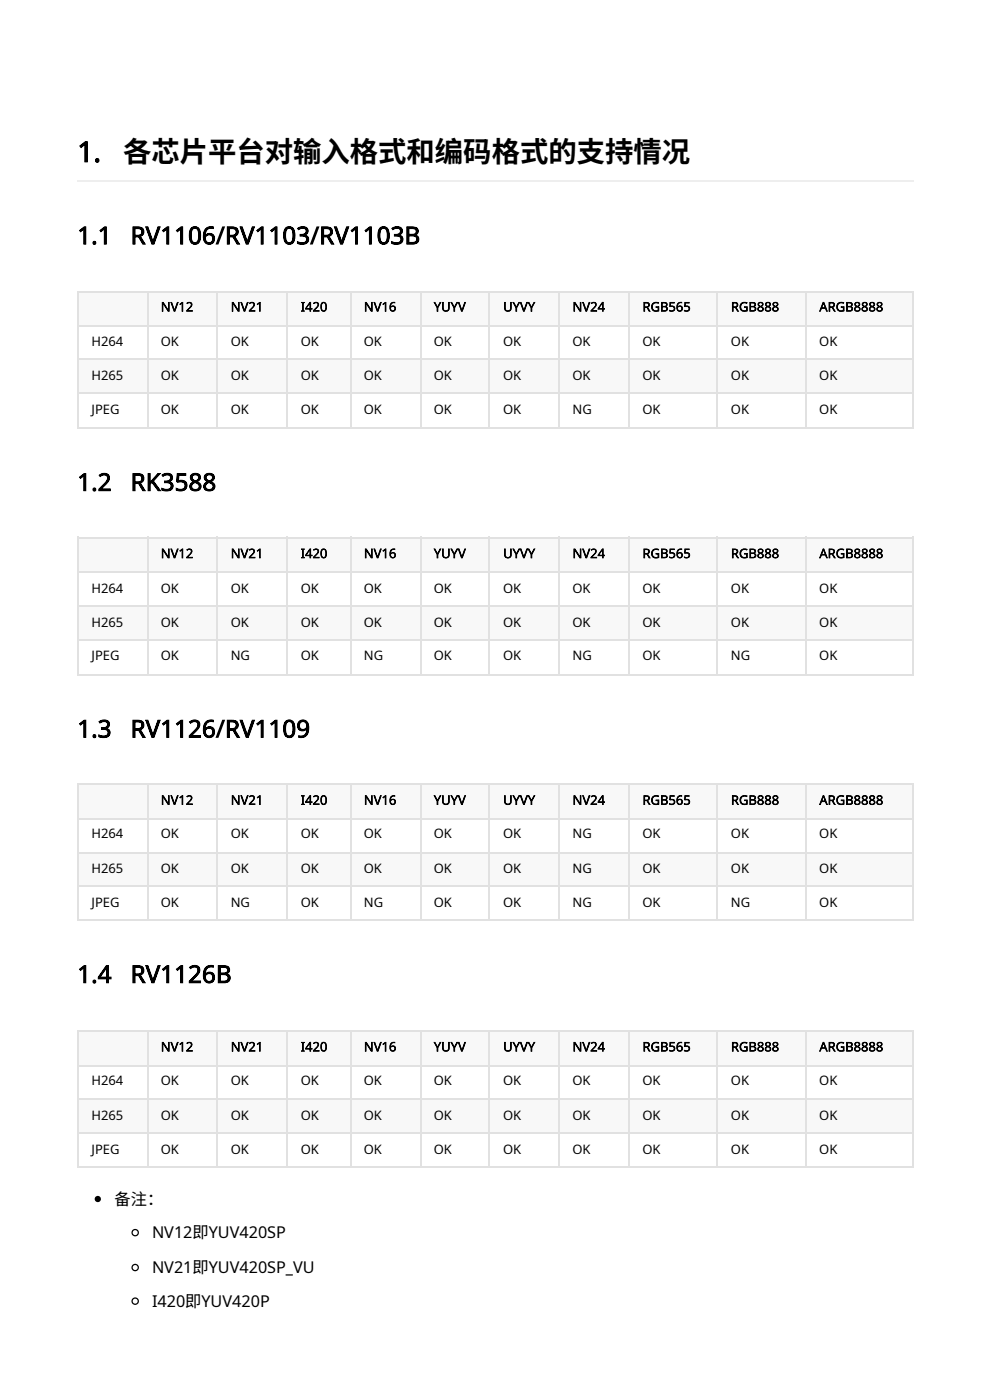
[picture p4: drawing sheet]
<svg xmlns="http://www.w3.org/2000/svg" width="210mm" height="297mm" viewBox="0 0 210 297" stroke-linecap="round" stroke-linejoin="round" font-family="sans-serif">
<defs><g id="words">
<g font-size="6">
<text x="16.4" y="34.4">1</text>
<text x="19.8" y="34.4">.</text>
<text x="26.2" y="34.4">各芯片平台对输入格式和编码格式的支持情况</text>
</g>
<g font-size="5.2">
<text x="16.4" y="51.9">1</text>
<text x="19.4" y="51.9">.1</text>
<text x="16.4" y="104.2">1</text>
<text x="19.4" y="104.2">.2</text>
<text x="16.4" y="156.6">1</text>
<text x="19.4" y="156.6">.3</text>
<text x="16.4" y="208.8">1</text>
<text x="19.4" y="208.8">.4</text>
</g>
<g font-size="3.4">
<text x="24.3" y="255.9">备注：</text>
<text x="32.3" y="263">NV12即YUV420SP</text>
<text x="32.3" y="270.4">NV21即YUV420SP_VU</text>
<text x="32.3" y="277.5">I420即YUV420P</text>
</g>
<g font-size="2.8">
<text x="19.4" y="73.6">H264</text>
<text x="34.1" y="73.6">OK</text>
<text x="49" y="73.6">OK</text>
<text x="63.9" y="73.6">OK</text>
<text x="77.3" y="73.6">OK</text>
<text x="92.1" y="73.6">OK</text>
<text x="106.8" y="73.6">OK</text>
<text x="121.6" y="73.6">OK</text>
<text x="136.4" y="73.6">OK</text>
<text x="155.2" y="73.6">OK</text>
<text x="174" y="73.6">OK</text>
<text x="19.4" y="80.7">H265</text>
<text x="34.1" y="80.7">OK</text>
<text x="49" y="80.7">OK</text>
<text x="63.9" y="80.7">OK</text>
<text x="77.3" y="80.7">OK</text>
<text x="92.1" y="80.7">OK</text>
<text x="106.8" y="80.7">OK</text>
<text x="121.6" y="80.7">OK</text>
<text x="136.4" y="80.7">OK</text>
<text x="155.2" y="80.7">OK</text>
<text x="174" y="80.7">OK</text>
<text x="19.4" y="87.8">JPEG</text>
<text x="34.1" y="87.8">OK</text>
<text x="49" y="87.8">OK</text>
<text x="63.9" y="87.8">OK</text>
<text x="77.3" y="87.8">OK</text>
<text x="92.1" y="87.8">OK</text>
<text x="106.8" y="87.8">OK</text>
<text x="121.6" y="87.8">NG</text>
<text x="136.4" y="87.8">OK</text>
<text x="155.2" y="87.8">OK</text>
<text x="174" y="87.8">OK</text>
<text x="19.4" y="125.9">H264</text>
<text x="34.1" y="125.9">OK</text>
<text x="49" y="125.9">OK</text>
<text x="63.9" y="125.9">OK</text>
<text x="77.3" y="125.9">OK</text>
<text x="92.1" y="125.9">OK</text>
<text x="106.8" y="125.9">OK</text>
<text x="121.6" y="125.9">OK</text>
<text x="136.4" y="125.9">OK</text>
<text x="155.2" y="125.9">OK</text>
<text x="174" y="125.9">OK</text>
<text x="19.4" y="133.1">H265</text>
<text x="34.1" y="133.1">OK</text>
<text x="49" y="133.1">OK</text>
<text x="63.9" y="133.1">OK</text>
<text x="77.3" y="133.1">OK</text>
<text x="92.1" y="133.1">OK</text>
<text x="106.8" y="133.1">OK</text>
<text x="121.6" y="133.1">OK</text>
<text x="136.4" y="133.1">OK</text>
<text x="155.2" y="133.1">OK</text>
<text x="174" y="133.1">OK</text>
<text x="19.4" y="140.2">JPEG</text>
<text x="34.1" y="140.2">OK</text>
<text x="49" y="140.2">NG</text>
<text x="63.9" y="140.2">OK</text>
<text x="77.3" y="140.2">NG</text>
<text x="92.1" y="140.2">OK</text>
<text x="106.8" y="140.2">OK</text>
<text x="121.6" y="140.2">NG</text>
<text x="136.4" y="140.2">OK</text>
<text x="155.2" y="140.2">NG</text>
<text x="174" y="140.2">OK</text>
<text x="19.4" y="178.1">H264</text>
<text x="34.1" y="178.1">OK</text>
<text x="49" y="178.1">OK</text>
<text x="63.9" y="178.1">OK</text>
<text x="77.3" y="178.1">OK</text>
<text x="92.1" y="178.1">OK</text>
<text x="106.8" y="178.1">OK</text>
<text x="121.6" y="178.1">NG</text>
<text x="136.4" y="178.1">OK</text>
<text x="155.2" y="178.1">OK</text>
<text x="174" y="178.1">OK</text>
<text x="19.4" y="185.5">H265</text>
<text x="34.1" y="185.5">OK</text>
<text x="49" y="185.5">OK</text>
<text x="63.9" y="185.5">OK</text>
<text x="77.3" y="185.5">OK</text>
<text x="92.1" y="185.5">OK</text>
<text x="106.8" y="185.5">OK</text>
<text x="121.6" y="185.5">NG</text>
<text x="136.4" y="185.5">OK</text>
<text x="155.2" y="185.5">OK</text>
<text x="174" y="185.5">OK</text>
<text x="19.4" y="192.6">JPEG</text>
<text x="34.1" y="192.6">OK</text>
<text x="49" y="192.6">NG</text>
<text x="63.9" y="192.6">OK</text>
<text x="77.3" y="192.6">NG</text>
<text x="92.1" y="192.6">OK</text>
<text x="106.8" y="192.6">OK</text>
<text x="121.6" y="192.6">NG</text>
<text x="136.4" y="192.6">OK</text>
<text x="155.2" y="192.6">NG</text>
<text x="174" y="192.6">OK</text>
<text x="19.4" y="230.5">H264</text>
<text x="34.1" y="230.5">OK</text>
<text x="49" y="230.5">OK</text>
<text x="63.9" y="230.5">OK</text>
<text x="77.3" y="230.5">OK</text>
<text x="92.1" y="230.5">OK</text>
<text x="106.8" y="230.5">OK</text>
<text x="121.6" y="230.5">OK</text>
<text x="136.4" y="230.5">OK</text>
<text x="155.2" y="230.5">OK</text>
<text x="174" y="230.5">OK</text>
<text x="19.4" y="237.9">H265</text>
<text x="34.1" y="237.9">OK</text>
<text x="49" y="237.9">OK</text>
<text x="63.9" y="237.9">OK</text>
<text x="77.3" y="237.9">OK</text>
<text x="92.1" y="237.9">OK</text>
<text x="106.8" y="237.9">OK</text>
<text x="121.6" y="237.9">OK</text>
<text x="136.4" y="237.9">OK</text>
<text x="155.2" y="237.9">OK</text>
<text x="174" y="237.9">OK</text>
<text x="19.4" y="245">JPEG</text>
<text x="34.1" y="245">OK</text>
<text x="49" y="245">OK</text>
<text x="63.9" y="245">OK</text>
<text x="77.3" y="245">OK</text>
<text x="92.1" y="245">OK</text>
<text x="106.8" y="245">OK</text>
<text x="121.6" y="245">OK</text>
<text x="136.4" y="245">OK</text>
<text x="155.2" y="245">OK</text>
<text x="174" y="245">OK</text>
</g>
</g></defs>
<g fill="#f8f8f8">
<path d="M16.7 61.9h14.5v7.2h-14.5z"/>
<path d="M31.2 61.9h14.8v7.2h-14.8z"/>
<path d="M46 61.9h14.9v7.2h-14.9z"/>
<path d="M60.9 61.9h13.4v7.2h-13.4z"/>
<path d="M74.3 61.9h14.9v7.2h-14.9z"/>
<path d="M89.2 61.9h14.8v7.2h-14.8z"/>
<path d="M104 61.9h14.8v7.2h-14.8z"/>
<path d="M118.8 61.9h14.8v7.2h-14.8z"/>
<path d="M133.6 61.9h18.8v7.2h-18.8z"/>
<path d="M152.4 61.9h18.8v7.2h-18.8z"/>
<path d="M171.2 61.9h22.7v7.2h-22.7z"/>
<path d="M16.7 76.5h14.5v7.1h-14.5z"/>
<path d="M31.2 76.5h14.8v7.1h-14.8z"/>
<path d="M46 76.5h14.9v7.1h-14.9z"/>
<path d="M60.9 76.5h13.4v7.1h-13.4z"/>
<path d="M74.3 76.5h14.9v7.1h-14.9z"/>
<path d="M89.2 76.5h14.8v7.1h-14.8z"/>
<path d="M104 76.5h14.8v7.1h-14.8z"/>
<path d="M118.8 76.5h14.8v7.1h-14.8z"/>
<path d="M133.6 76.5h18.8v7.1h-18.8z"/>
<path d="M152.4 76.5h18.8v7.1h-18.8z"/>
<path d="M171.2 76.5h22.7v7.1h-22.7z"/>
</g>
<g fill="none" stroke="#dfe2e5" stroke-width=".26">
<path d="M16.4 62h177.5M16.4 76.3h177.5M16.5 61.9v29.1M16.7 69.2h14.5M31.4 61.9v29.1M31.5 69.2h14.5M46.2 61.9v29.1M46.3 69.2h14.6M61 61.9v29.1M61.1 69.2h13.2M74.5 61.9v29.1M74.6 69.2h14.6"/>
<path d="M89.3 61.9v29.1M89.4 69.2h14.3M103.8 61.9v29.1M104 69.2h14.5M118.7 61.9v29.1M118.8 69.2h14.5M133.5 61.9v29.1M133.6 69.2h18.5M152.3 61.9v29.1M152.4 69.2h18.5M171.1 61.9v29.1M171.2 69.2h22.5"/>
<path d="M193.8 61.9v29.1M16.4 83.5h177.5M16.4 90.9h177.5"/>
</g>
<g fill="#f8f8f8">
<path d="M16.7 114.3h14.5v7.1h-14.5z"/>
<path d="M31.2 114.3h14.8v7.1h-14.8z"/>
<path d="M46 114.3h14.9v7.1h-14.9z"/>
<path d="M60.9 114.3h13.4v7.1h-13.4z"/>
<path d="M74.3 114.3h14.9v7.1h-14.9z"/>
<path d="M89.2 114.3h14.8v7.1h-14.8z"/>
<path d="M104 114.3h14.8v7.1h-14.8z"/>
<path d="M118.8 114.3h14.8v7.1h-14.8z"/>
<path d="M133.6 114.3h18.8v7.1h-18.8z"/>
<path d="M152.4 114.3h18.8v7.1h-18.8z"/>
<path d="M171.2 114.3h22.7v7.1h-22.7z"/>
<path d="M16.7 128.9h14.5v7.1h-14.5z"/>
<path d="M31.2 128.9h14.8v7.1h-14.8z"/>
<path d="M46 128.9h14.9v7.1h-14.9z"/>
<path d="M60.9 128.9h13.4v7.1h-13.4z"/>
<path d="M74.3 128.9h14.9v7.1h-14.9z"/>
<path d="M89.2 128.9h14.8v7.1h-14.8z"/>
<path d="M104 128.9h14.8v7.1h-14.8z"/>
<path d="M118.8 128.9h14.8v7.1h-14.8z"/>
<path d="M133.6 128.9h18.8v7.1h-18.8z"/>
<path d="M152.4 128.9h18.8v7.1h-18.8z"/>
<path d="M171.2 128.9h22.7v7.1h-22.7z"/>
</g>
<g fill="none" stroke="#dfe2e5" stroke-width=".26">
<path d="M16.4 114.2h177.5M16.5 114v29.4M31.4 114v29.4M46.2 114v29.4M61 114v29.4M74.5 114v29.4M89.3 114v29.4M103.8 114v29.4M118.7 114v29.4M133.5 114v29.4M152.3 114v29.4M171.1 114v29.4"/>
<path d="M193.8 114v29.4M16.4 128.7h177.5M16.4 135.9h177.5M16.7 121.6h14.5M31.5 121.6h14.5M46.3 121.6h14.6M61.1 121.6h13.2M74.6 121.6h14.6M89.4 121.6h14.3M104 121.6h14.5M118.8 121.6h14.5M133.6 121.6h18.5"/>
<path d="M152.4 121.6h18.5M171.2 121.6h22.5M16.4 143.3h177.5"/>
</g>
<g fill="#f8f8f8">
<path d="M16.7 166.7h14.5v7.1h-14.5z"/>
<path d="M31.2 166.7h14.8v7.1h-14.8z"/>
<path d="M46 166.7h14.9v7.1h-14.9z"/>
<path d="M60.9 166.7h13.4v7.1h-13.4z"/>
<path d="M74.3 166.7h14.9v7.1h-14.9z"/>
<path d="M89.2 166.7h14.8v7.1h-14.8z"/>
<path d="M104 166.7h14.8v7.1h-14.8z"/>
<path d="M118.8 166.7h14.8v7.1h-14.8z"/>
<path d="M133.6 166.7h18.8v7.1h-18.8z"/>
<path d="M152.4 166.7h18.8v7.1h-18.8z"/>
<path d="M171.2 166.7h22.7v7.1h-22.7z"/>
<path d="M16.7 181h14.5v7.4h-14.5z"/>
<path d="M31.2 181h14.8v7.4h-14.8z"/>
<path d="M46 181h14.9v7.4h-14.9z"/>
<path d="M60.9 181h13.4v7.4h-13.4z"/>
<path d="M74.3 181h14.9v7.4h-14.9z"/>
<path d="M89.2 181h14.8v7.4h-14.8z"/>
<path d="M104 181h14.8v7.4h-14.8z"/>
<path d="M118.8 181h14.8v7.4h-14.8z"/>
<path d="M133.6 181h18.8v7.4h-18.8z"/>
<path d="M152.4 181h18.8v7.4h-18.8z"/>
<path d="M171.2 181h22.7v7.4h-22.7z"/>
</g>
<g fill="none" stroke="#dfe2e5" stroke-width=".26">
<path d="M16.4 166.6h177.5M16.5 166.4v29.1M16.7 174h14.5M31.4 166.4v29.1M31.5 174h14.5M46.2 166.4v29.1M46.3 174h14.6M61 166.4v29.1M61.1 174h13.2M74.5 166.4v29.1M74.6 174h14.6M89.3 166.4v29.1"/>
<path d="M89.4 174h14.3M103.8 166.4v29.1M104 174h14.5M118.7 166.4v29.1M118.8 174h14.5M133.5 166.4v29.1M133.6 174h18.5M152.3 166.4v29.1M152.4 174h18.5M171.1 166.4v29.1M171.2 174h22.5M193.8 166.4v29.1"/>
<path d="M16.4 181.1h177.5M16.4 188.3h177.5M16.4 195.4h177.5"/>
</g>
<g fill="#f8f8f8">
<path d="M16.7 219.1h14.5v7.1h-14.5z"/>
<path d="M31.2 219.1h14.8v7.1h-14.8z"/>
<path d="M46 219.1h14.9v7.1h-14.9z"/>
<path d="M60.9 219.1h13.4v7.1h-13.4z"/>
<path d="M74.3 219.1h14.9v7.1h-14.9z"/>
<path d="M89.2 219.1h14.8v7.1h-14.8z"/>
<path d="M104 219.1h14.8v7.1h-14.8z"/>
<path d="M118.8 219.1h14.8v7.1h-14.8z"/>
<path d="M133.6 219.1h18.8v7.1h-18.8z"/>
<path d="M152.4 219.1h18.8v7.1h-18.8z"/>
<path d="M171.2 219.1h22.7v7.1h-22.7z"/>
<path d="M16.7 233.4h14.5v7.4h-14.5z"/>
<path d="M31.2 233.4h14.8v7.4h-14.8z"/>
<path d="M46 233.4h14.9v7.4h-14.9z"/>
<path d="M60.9 233.4h13.4v7.4h-13.4z"/>
<path d="M74.3 233.4h14.9v7.4h-14.9z"/>
<path d="M89.2 233.4h14.8v7.4h-14.8z"/>
<path d="M104 233.4h14.8v7.4h-14.8z"/>
<path d="M118.8 233.4h14.8v7.4h-14.8z"/>
<path d="M133.6 233.4h18.8v7.4h-18.8z"/>
<path d="M152.4 233.4h18.8v7.4h-18.8z"/>
<path d="M171.2 233.4h22.7v7.4h-22.7z"/>
</g>
<g fill="none" stroke="#dfe2e5" stroke-width=".26">
<path d="M16.4 218.9h177.5M16.5 218.8v29.1M31.4 218.8v29.1M46.2 218.8v29.1M61 218.8v29.1M74.5 218.8v29.1M89.3 218.8v29.1M103.8 218.8v29.1M118.7 218.8v29.1M133.5 218.8v29.1M152.3 218.8v29.1M171.1 218.8v29.1"/>
<path d="M193.8 218.8v29.1M16.4 233.5h177.5M16.7 226.4h14.5M31.5 226.4h14.5M46.3 226.4h14.6M61.1 226.4h13.2M74.6 226.4h14.6M89.4 226.4h14.3M104 226.4h14.5M118.8 226.4h14.5M133.6 226.4h18.5M152.4 226.4h18.5"/>
<path d="M171.2 226.4h22.5M16.4 240.6h177.5M16.4 247.8h177.5"/>
</g>
<g fill="#000">
<path d="M28.1 48.1h1.1a1.1 1.1 0 0 1 1.4 .7 1.1 1.1 0 0 1-.8 1.4l1.2 1.7h-.7l-.9-1.6h-.7l.1 1.6h-.7zM28.2 48.2v3.7h.5l-.1-1.6h.9l.8 1.6h.6l-1.2-1.7a.99 .99 0 0 0 .8-1.2 .99 .99 0 0 0-1.3-.7zM28.7 48.6v1.3h.5a.63 .63 0 0 0 .8-.7 .63 .63 0 0 0-.8-.5zM28.6 48.5h.6a.78 .78 0 0 1 1 .7 .78 .78 0 0 1-1 .8h-.6zM28.2 48.2h1a1.06 1.06 0 0 1 1.3 .7 1.06 1.06 0 0 1-.7 1.3l1.1 1.7h-.6l-.9-1.6h-.7v1.6h-.5zM28.7 48.6v1.3h.5a.7 .7 0 0 0 .9-.7 .7 .7 0 0 0-.9-.6zM30.8 48.1h.7l1 3.2 1-3.2h.6l-1.3 3.8h-.6zM30.9 48.2l1.3 3.7h.5l1.3-3.7h-.5l-.9 3.2h-.2l-1-3.2zM30.9 48.2h.5l1.1 3.1 1-3.1h.5l-1.3 3.7h-.5zM34.4 48.9l1.1-.8h.4v3.8h-.6l.1-3.3 .1 .1-.8 .7zM34.5 48.9l.2 .4 .8-.9-.1 3.5h.5v-3.7h-.4zM34.5 48.9l1-.7h.4v3.7h-.5v-3.3l-.7 .7zM37.3 48.9l1.1-.8h.5v3.8h-.6v-3.3l.1 .1-.7 .7zM37.4 48.9l.3 .4 .8-.9-.1 3.5h.4v-3.7h-.4zM37.4 48.9l1-.7h.4v3.7h-.4v-3.3l-.7 .7zM40.6 48.3a1.31 1.31 0 0 1 1.5-.1 1.31 1.31 0 0 1 .6 1.4 2.01 2.01 0 0 1-1 2.4 1.33 1.33 0 0 1-1.6-1.6 2.65 2.65 0 0 1 .5-2.1zM40.7 48.4a2.74 2.74 0 0 0 .2 3.3 1.19 1.19 0 0 0 1.3-.2 1.19 1.19 0 0 0 .3-1.2 1.63 1.63 0 0 0-1.1-2.1zM41 48.7a2.98 2.98 0 0 0 0 2.6 .74 .74 0 0 0 .9-.1 .74 .74 0 0 0 .2-.8 1.37 1.37 0 0 0-.7-1.8zM40.9 48.6a.89 .89 0 0 1 1 0 .89 .89 0 0 1 .3 1 1.5 1.5 0 0 1-.8 2 1.5 1.5 0 0 1-.8-2zM40.7 48.3a1.23 1.23 0 0 1 1.4 0 1.23 1.23 0 0 1 .5 1.3 1.93 1.93 0 0 1-.9 2.3 1.26 1.26 0 0 1-1.5-1.5 2.58 2.58 0 0 1 .5-2.1zM40.9 48.7a3 3 0 0 0 0 2.7 .82 .82 0 0 0 1-.1 .82 .82 0 0 0 .3-.9 1.43 1.43 0 0 0-.8-1.9zM43.6 48.6a1.93 1.93 0 0 1 1.8-.5v.6a1.19 1.19 0 0 0-1.3 .1 1.19 1.19 0 0 0-.4 1.2h-.1a1.12 1.12 0 0 1 1.5-.4 1.12 1.12 0 0 1 .5 1.4 1.33 1.33 0 0 1-1.6 .9 1.33 1.33 0 0 1-.9-1.6l.1-1.1zM43.7 48.7a2.5 2.5 0 0 0 .1 3 1.09 1.09 0 0 0 1.5-.2 1.09 1.09 0 0 0-.1-1.5 1.09 1.09 0 0 0-1.5 .1h-.2a1.28 1.28 0 0 1 .4-1.4 1.28 1.28 0 0 1 1.4-.1v-.4h-.1a1.69 1.69 0 0 0-1.5 .5zM43.7 50.7a.73 .73 0 0 0 1.4 0 .73 .73 0 0 0-1.4 0zM43.5 50.7a.9 .9 0 0 1 1.8 0 .9 .9 0 0 1-1.8 0zM43.6 48.6a1.77 1.77 0 0 1 1.7-.4v.4a1.23 1.23 0 0 0-1.7 1.4 1.14 1.14 0 0 1 1.7-.1 1.14 1.14 0 0 1 0 1.7 1.29 1.29 0 0 1-1.6 .1 1.29 1.29 0 0 1-.5-1.4l.1-1zM43.6 50.7a.81 .81 0 0 0 1.6 0 .81 .81 0 0 0-1.6 0zM47.2 48.1h.6l-1.4 3.8h-.6zM48.2 48.1h1.1a1.1 1.1 0 0 1 1.4 .7 1.1 1.1 0 0 1-.8 1.4l1.1 1.7h-.7l-.9-1.6h-.7l.1 1.6h-.6zM48.2 48.2v3.7h.5l-.1-1.6h.9l.8 1.6h.6l-1.2-1.7a.99 .99 0 0 0 .8-1.2 .99 .99 0 0 0-1.2-.7zM48.7 48.6v1.3h.6a.63 .63 0 0 0 .7-.7 .63 .63 0 0 0-.8-.5zM48.6 48.5h.6a.78 .78 0 0 1 1 .7 .78 .78 0 0 1-.9 .8h-.7zM48.2 48.2h1.1a1.06 1.06 0 0 1 1.3 .7 1.06 1.06 0 0 1-.7 1.3l1 1.7h-.6l-.9-1.6h-.7v1.6h-.5zM48.7 48.6v1.3h.6a.7 .7 0 0 0 .8-.7 .7 .7 0 0 0-.9-.6zM50.8 48.1h.7l1 3.2 1-3.2h.7l-1.4 3.8h-.6zM51 48.2l1.3 3.7h.4l1.4-3.7h-.5l-1 3.2h-.2l-1-3.2zM51 48.2h.4l1.1 3.1 1.1-3.1h.5l-1.4 3.7h-.4zM54.4 48.9l1.1-.8h.5v3.8h-.6v-3.3l.1 .1-.8 .7zM54.5 48.9l.2 .4 .9-.9-.2 3.5h.5v-3.7h-.4zM54.5 48.9l1-.7h.4v3.7h-.5l.1-3.3-.8 .7zM57.3 48.9l1.1-.8h.5v3.8h-.6v-3.3l.2 .1-.8 .7zM57.5 48.9l.2 .4 .8-.9-.1 3.5h.4v-3.7h-.3zM57.5 48.9l1-.7h.3v3.7h-.4v-3.3l-.7 .7zM60.7 48.3a1.31 1.31 0 0 1 1.4-.1 1.31 1.31 0 0 1 .6 1.4 2.01 2.01 0 0 1-1 2.4 1.33 1.33 0 0 1-1.6-1.6 2.65 2.65 0 0 1 .6-2.1zM60.8 48.4a2.74 2.74 0 0 0 .1 3.3 1.19 1.19 0 0 0 1.3-.2 1.19 1.19 0 0 0 .4-1.2 1.63 1.63 0 0 0-1.2-2.1zM61 48.7a2.98 2.98 0 0 0 0 2.6 .74 .74 0 0 0 .9-.1 .74 .74 0 0 0 .2-.8 1.37 1.37 0 0 0-.7-1.8zM60.9 48.6a.89 .89 0 0 1 1.1 0 .89 .89 0 0 1 .3 1 1.5 1.5 0 0 1-.9 2 1.5 1.5 0 0 1-.8-2zM60.7 48.3a1.23 1.23 0 0 1 1.4 0 1.23 1.23 0 0 1 .5 1.3 1.93 1.93 0 0 1-.9 2.3 1.26 1.26 0 0 1-1.5-1.5 2.58 2.58 0 0 1 .5-2.1zM61 48.7a3 3 0 0 0 0 2.7 .82 .82 0 0 0 .9-.1 .82 .82 0 0 0 .3-.9 1.43 1.43 0 0 0-.8-1.9zM63 48.5a1.62 1.62 0 0 1 2.5 .3 .84 .84 0 0 1-.8 1.1 1.02 1.02 0 0 1 .9 1.2 1.02 1.02 0 0 1-1.1 .9l-1.4-.2v-.6l.2 .1a1.3 1.3 0 0 0 1.7-.3v-.4l-.2-.2-1.2-.2v-.5h.5a.6 .6 0 0 0 .8-.6 .6 .6 0 0 0-.9-.5l-.6 .3zM63.2 48.5l.2 .3a.97 .97 0 0 1 1.7 .3 .93 .93 0 0 1-1.4 .7v.4a.88 .88 0 0 1 1.2 0 .88 .88 0 0 1 0 1.2 1.63 1.63 0 0 1-1.8-.1v.4l.5 .1a1.26 1.26 0 0 0 1.9-1.2l-.2-.3-.7-.3v-.1a.87 .87 0 0 0 .7-1.2 .87 .87 0 0 0-1.2-.5zM63.2 48.5a1.54 1.54 0 0 1 2.2 .3 .91 .91 0 0 1-.7 1.1 .98 .98 0 0 1 .8 1.1 .98 .98 0 0 1-1 .9l-1.4-.2v-.4l.2 .1a1.37 1.37 0 0 0 1.8-.4l-.1-.6-.4-.2h-.9v-.4a.84 .84 0 0 0 .9-.1 .84 .84 0 0 0 .3-.9 1.19 1.19 0 0 0-1.5 0zM67.2 48.1h.6l-1.4 3.8h-.6zM68.2 48.1h1.1a1.1 1.1 0 0 1 1.4 .7 1.1 1.1 0 0 1-.8 1.4l1.2 1.7h-.8l-.8-1.6h-.8l.1 1.6h-.6zM68.3 48.2v3.7h.4v-1.6h.8l.9 1.6h.5l-1.1-1.7a.99 .99 0 0 0 .7-1.2 .99 .99 0 0 0-1.2-.7zM68.7 48.6v1.3h.6a.63 .63 0 0 0 .8-.7 .63 .63 0 0 0-.8-.5zM68.7 48.5h.6a.78 .78 0 0 1 .9 .7 .78 .78 0 0 1-.9 .8h-.6zM68.3 48.2h1a1.06 1.06 0 0 1 1.3 .7 1.06 1.06 0 0 1-.7 1.3l1 1.7h-.5l-.9-1.6h-.8v1.6h-.4zM68.7 48.6v1.3h.6a.7 .7 0 0 0 .9-.7 .7 .7 0 0 0-.9-.6zM70.9 48.1h.6l1 3.2 1-3.2h.7l-1.4 3.8h-.6zM71 48.2l1.3 3.7h.5l1.3-3.7h-.5l-1 3.2h-.1l-1-3.2zM71 48.2h.5l1 3.1 1.1-3.1h.5l-1.3 3.7h-.5zM74.4 48.9l1.1-.8h.5v3.8h-.6v-3.3l.1 .1-.7 .7zM74.5 48.9l.3 .4 .8-.9-.1 3.5h.4v-3.7h-.4zM74.5 48.9l1-.7h.4v3.7h-.4v-3.3l-.7 .7zM77.4 48.9l1.1-.8h.4v3.8h-.6l.1-3.3 .1 .1-.8 .7zM77.5 48.9l.2 .4 .8-.9-.1 3.5h.5v-3.7h-.4zM77.5 48.9l1-.7h.4v3.7h-.5v-3.3l-.7 .7zM80.7 48.3a1.31 1.31 0 0 1 1.5-.1 1.31 1.31 0 0 1 .5 1.4 2.01 2.01 0 0 1-1 2.4 1.33 1.33 0 0 1-1.5-1.6 2.65 2.65 0 0 1 .5-2.1zM80.8 48.4a2.74 2.74 0 0 0 .2 3.3 1.19 1.19 0 0 0 1.2-.2 1.19 1.19 0 0 0 .4-1.2 1.63 1.63 0 0 0-1.1-2.1zM81.1 48.7a2.98 2.98 0 0 0 0 2.6 .74 .74 0 0 0 .8-.1 .74 .74 0 0 0 .2-.8 1.37 1.37 0 0 0-.6-1.8zM81 48.6a.89 .89 0 0 1 1 0 .89 .89 0 0 1 .3 1 1.5 1.5 0 0 1-.8 2 1.5 1.5 0 0 1-.9-2zM80.7 48.3a1.23 1.23 0 0 1 1.4 0 1.23 1.23 0 0 1 .6 1.3 1.93 1.93 0 0 1-1 2.3 1.26 1.26 0 0 1-1.4-1.5 2.58 2.58 0 0 1 .4-2.1zM81 48.7a3 3 0 0 0 0 2.7 .82 .82 0 0 0 1-.1 .82 .82 0 0 0 .2-.9 1.43 1.43 0 0 0-.7-1.9zM83.1 48.5a1.62 1.62 0 0 1 2.4 .3 .84 .84 0 0 1-.8 1.1 1.02 1.02 0 0 1 1 1.2 1.02 1.02 0 0 1-1.2 .9l-1.4-.2v-.6l.3 .1a1.3 1.3 0 0 0 1.6-.3v-.4l-.2-.2-1.2-.2v-.5h.5a.6 .6 0 0 0 .8-.6 .6 .6 0 0 0-.9-.5l-.6 .3zM83.2 48.5l.2 .3a.97 .97 0 0 1 1.7 .3 .93 .93 0 0 1-1.4 .7v.4a.88 .88 0 0 1 1.2 0 .88 .88 0 0 1 .1 1.2 1.63 1.63 0 0 1-1.8-.1v.4l.5 .1a1.26 1.26 0 0 0 1.8-1.2l-.2-.3-.7-.3v-.1a.87 .87 0 0 0 .8-1.2 .87 .87 0 0 0-1.3-.5zM83.2 48.5a1.54 1.54 0 0 1 2.2 .3 .91 .91 0 0 1-.7 1.1 .98 .98 0 0 1 .9 1.1 .98 .98 0 0 1-1.1 .9l-1.3-.2v-.4l.1 .1a1.37 1.37 0 0 0 1.8-.4l-.1-.6-.4-.2h-.9v-.4a.84 .84 0 0 0 1-.1 .84 .84 0 0 0 .2-.9 1.19 1.19 0 0 0-1.5 0zM86.3 48.1h1.1a1.1 1.1 0 0 1 1.2 .3 1.1 1.1 0 0 1 .2 1.1l-.2 .3-.5 .1a1 1 0 0 1 1 1.1 1 1 0 0 1-1.1 .9h-1.7zM86.4 48.2l.1 3.7-.1-.1a2.93 2.93 0 0 0 2.2-.3 .85 .85 0 0 0 .3-.9 .85 .85 0 0 0-.8-.6v-.2a.8 .8 0 0 0 .7-.9 .8 .8 0 0 0-1-.6zM86.9 48.6v1.1h.6a.55 .55 0 0 0 .8-.6 .55 .55 0 0 0-.8-.4zM86.8 48.5h.7a.71 .71 0 0 1 .9 .6 .71 .71 0 0 1-.9 .7h-.7zM86.9 50.1v1.4l.7-.1a.62 .62 0 0 0 .8-.6 .62 .62 0 0 0-.8-.6zM86.8 50h.8a.77 .77 0 0 1 .9 .8 .77 .77 0 0 1-.9 .7h-.8zM86.4 48.2h1a1.02 1.02 0 0 1 1.1 .2 1.02 1.02 0 0 1 .3 1.1l-.7 .4a1.01 1.01 0 0 1 .9 1.2 1.01 1.01 0 0 1-1.3 .8h-1.3zM86.9 48.6v1.1h.6a.63 .63 0 0 0 .9-.6 .63 .63 0 0 0-.9-.5zM86.9 50.1v1.4h.7a.7 .7 0 0 0 .9-.7 .7 .7 0 0 0-.9-.7z"/>
<path d="M34.4 64.1h.3l1 1.7v-1.7h.3v2.1h-.3l-1-1.7v1.7h-.3zM34.4 64.2v1.9h.2v-1.6l1.1 1.6h.3v-1.9h-.3l.1 1.6-1.1-1.6zM34.4 64.2h.3l1 1.6v-1.6h.3v1.9h-.3l-1.1-1.6v1.6h-.2zM36.2 64.1h.3l.6 1.8 .5-1.8h.3l-.7 2.1h-.3zM36.2 64.2l.7 1.9h.3l.7-1.9h-.3l-.5 1.7-.6-1.7zM36.2 64.2h.3l.6 1.7 .5-1.7h.3l-.7 1.9h-.3zM38.1 64.6l.5-.5h.3v2.1h-.3l.1-1.7-.4 .3zM38.1 64.6l.2 .2 .4-.5-.1 1.8h.3v-1.9zM38.1 64.6l.8-.4v1.9h-.3v-1.7l-.3 .4zM39.6 64.4a.72 .72 0 0 1 1.1-.1 .72 .72 0 0 1-.2 1.1l-.6 .5h1v.3h-1.3v-.3l.5-.5a.53 .53 0 0 0 .4-.5 .53 .53 0 0 0-.3-.5l-.5 .2zM39.6 64.4l.1 .1a.48 .48 0 0 1 .8-.1 .48 .48 0 0 1-.1 .8l-.8 .7v.2h1.3v-.2l-1 .1 .4-.5a.66 .66 0 0 0 .5-.7 .66 .66 0 0 0-.6-.6zM39.6 64.4a.67 .67 0 0 1 1.1-.1 .67 .67 0 0 1-.2 1.1l-.6 .5h1v.2h-1.3v-.2l.5-.5a.56 .56 0 0 0 .5-.5 .56 .56 0 0 0-.4-.5l-.5 .1z"/>
<path d="M49.2 64.1h.4l1 1.7-.1-1.7h.4v2.1h-.4l-1-1.7v1.7h-.3zM49.3 64.2v1.9h.2l-.1-1.6 1.1 1.6h.3v-1.9h-.2l.1 1.6-1.2-1.6zM49.3 64.2h.2l1.1 1.6v-1.6h.2v1.9h-.3l-1-1.6v1.6h-.2zM51 64.1h.4l.5 1.8 .6-1.8h.3l-.7 2.1h-.3zM51.1 64.2l.7 1.9h.2l.7-1.9h-.2l-.5 1.7-.7-1.7zM51.1 64.2h.2l.6 1.7 .6-1.7h.2l-.7 1.9h-.2zM52.8 64.4a.72 .72 0 0 1 1.2-.1 .72 .72 0 0 1-.2 1.1l-.6 .5h1v.3h-1.4v-.3l.6-.5a.53 .53 0 0 0 .4-.5 .53 .53 0 0 0-.3-.5l-.5 .2zM52.9 64.4l.1 .1a.48 .48 0 0 1 .8-.1 .48 .48 0 0 1-.1 .8l-.8 .7v.2h1.3v-.2l-1.1 .1 .5-.5a.66 .66 0 0 0 .4-.7 .66 .66 0 0 0-.5-.6zM52.9 64.4a.67 .67 0 0 1 1.1-.1 .67 .67 0 0 1-.3 1.1l-.5 .5h1v.2h-1.3v-.2l.5-.5a.56 .56 0 0 0 .4-.5 .56 .56 0 0 0-.3-.5l-.5 .1zM54.5 64.6l.6-.5h.2v2.1h-.3l.1-1.7-.4 .3zM54.6 64.6l.1 .2 .4-.5v1.8h.2v-1.9zM54.6 64.6l.7-.4v1.9h-.2v-1.7l-.4 .4z"/>
<path d="M63.9 64.1h.8v.3h-.3v1.6h.3v.2h-.8v-.2h.3v-1.6h-.3zM64 64.2v.1h.2v1.7h-.2v.1h.7v-.1h-.3v-1.7h.3v-.1zM64 64.2h.7v.1l-.3 .1v1.6h.3v.1h-.7v-.1h.2v-1.6l-.2-.1zM65.7 64.1h.4l-.1 1.4 .4-.1v.3h-.4l.1 .5h-.4l.1-.5h-1v-.2zM65.8 64.2l-1 1.3v.2h1v.4h.2v-.4h.3v-.2h-.3v-1.3zM65.8 64.4l-.7 1.1h.7zM65.8 64.4v1.1h-.8zM65.8 64.2h.2v1.3h.3v.2h-.3v.4h-.2v-.4h-1v-.2zM65.8 64.4l-.7 1.1h.7zM66.5 64.4a.72 .72 0 0 1 1.1-.1 .72 .72 0 0 1-.2 1.1l-.6 .5h1v.3h-1.3v-.3l.5-.5a.53 .53 0 0 0 .4-.5 .53 .53 0 0 0-.3-.5l-.5 .2zM66.5 64.4l.1 .1a.48 .48 0 0 1 .8-.1 .48 .48 0 0 1-.1 .8l-.8 .7v.2h1.3v-.2l-1 .1 .4-.5a.66 .66 0 0 0 .5-.7 .66 .66 0 0 0-.6-.6zM66.5 64.4a.67 .67 0 0 1 1.1-.1 .67 .67 0 0 1-.2 1.1l-.6 .5h1v.2h-1.3v-.2l.5-.5a.56 .56 0 0 0 .5-.5 .56 .56 0 0 0-.4-.5l-.5 .1zM68.3 64.2a.76 .76 0 0 1 .9 .1 .76 .76 0 0 1 .2 .9 .76 .76 0 0 1-.7 1 .76 .76 0 0 1-.7-1zM68.4 64.3a1.39 1.39 0 0 0 .1 1.8 .94 .94 0 0 0 .8-1.5l-.4-.4zM68.6 64.4a1.14 1.14 0 0 0 .1 1.5 .98 .98 0 0 0 0-1.5zM68.5 64.4a.54 .54 0 0 1 .6 .1 .54 .54 0 0 1 .1 .7 .51 .51 0 0 1-.1 .7 .51 .51 0 0 1-.7-.1l-.1-.9zM68.3 64.3a.72 .72 0 0 1 .9 0 .72 .72 0 0 1 .2 .9 .72 .72 0 0 1-.7 1 .72 .72 0 0 1-.6-1zM68.5 64.4a1.16 1.16 0 0 0 .2 1.6 1 1 0 0 0 0-1.6z"/>
<path d="M77.5 64.1h.3l1 1.7v-1.7h.3v2.1h-.3l-1-1.7v1.7h-.3zM77.5 64.2v1.9h.3l-.1-1.6 1.1 1.6h.3v-1.9h-.2v1.6l-1.1-1.6zM77.5 64.2h.3l1.1 1.6v-1.6h.2v1.9h-.3l-1.1-1.6 .1 1.6h-.3zM79.3 64.1h.3l.6 1.8 .5-1.8h.4l-.8 2.1h-.3zM79.4 64.2l.7 1.9h.2l.7-1.9h-.2l-.6 1.7-.6-1.7zM79.4 64.2h.2l.6 1.7 .6-1.7h.2l-.7 1.9h-.2zM81.2 64.6l.6-.5h.2v2.1h-.3l.1-1.7-.4 .3zM81.3 64.6l.1 .2 .4-.5v1.8h.2v-1.9zM81.3 64.6l.7-.4v1.9h-.2v-1.7l-.4 .4zM83 64.3l.5-.2h.4v.3h-.1a.62 .62 0 0 0-.8 .7 .59 .59 0 0 1 .7-.2 .59 .59 0 0 1 .4 .6 .74 .74 0 0 1-1 .7 .74 .74 0 0 1-.4-1.1zM83.1 64.4a1.05 1.05 0 0 0 .3 1.7 .6 .6 0 0 0 .6-.8 .6 .6 0 0 0-1.1-.1 .68 .68 0 0 1 .2-.7 .68 .68 0 0 1 .8-.1l-.1-.2zM83 65.5a.4 .4 0 0 0 .8 0 .4 .4 0 0 0-.8 0zM82.9 65.5a.5 .5 0 0 1 1 0 .5 .5 0 0 1-1 0zM83 64.4l.2-.2a.4 .4 0 0 1 .7 .2h-.1a.65 .65 0 0 0-.8 .7 .63 .63 0 0 1 1 .2 .63 .63 0 0 1-.4 .9 .63 .63 0 0 1-.8-.5v-.8zM83 65.5a.44 .44 0 0 0 .8 0 .44 .44 0 0 0-.8 0z"/>
<path d="M92 64.1h.4l.5 1 .5-1h.4l-.8 1.3 .1 .8h-.4l.1-.8zM92.1 64.2l.7 1.2v.7h.2v-.7l.7-1.2h-.3l-.5 1-.5-1zM92.1 64.2h.3l.5 .9 .5-.9h.3l-.7 1.2v.7h-.2v-.7zM93.9 64.1h.3v1.4a.47 .47 0 0 0 .5 .4 .47 .47 0 0 0 .5-.4v-1.4h.3v1.4a.8 .8 0 0 1-.8 .7 .8 .8 0 0 1-.8-.8zM93.9 64.2l.1 1.2a.72 .72 0 0 0 .7 .7 .72 .72 0 0 0 .7-.6v-1.3h-.2v1.3a.55 .55 0 0 1-.5 .5 .55 .55 0 0 1-.6-.5l.1-1.3zM93.9 64.2h.3v1.3a.51 .51 0 0 0 .5 .5 .51 .51 0 0 0 .5-.5v-1.3h.2v1.3a.76 .76 0 0 1-.7 .7 .76 .76 0 0 1-.8-.8zM95.6 64.1h.4l.5 1 .5-1h.3l-.7 1.3v.8h-.3l.1-.8zM95.7 64.2l.7 1.2v.7h.2v-.7l.7-1.2h-.3l-.5 1-.5-1zM95.7 64.2h.3l.5 .9 .5-.9h.3l-.7 1.2v.7h-.2v-.7zM97.2 64.1h.3l.6 1.8 .5-1.8h.4l-.8 2.1h-.3zM97.3 64.2l.7 1.9h.2l.7-1.9h-.3l-.5 1.7-.6-1.7zM97.3 64.2h.2l.6 1.7 .5-1.7h.3l-.7 1.9h-.2z"/>
<path d="M107.1 64.1h.3v1.4a.47 .47 0 0 0 .5 .4 .47 .47 0 0 0 .4-.4v-1.4h.4v1.4a.8 .8 0 0 1-.9 .7 .8 .8 0 0 1-.7-.8zM107.1 64.2v1.2a.72 .72 0 0 0 .7 .7 .72 .72 0 0 0 .8-.6v-1.3h-.2v1.3a.55 .55 0 0 1-.5 .5 .55 .55 0 0 1-.6-.5v-1.3zM107.1 64.2h.2v1.3a.51 .51 0 0 0 .6 .5 .51 .51 0 0 0 .5-.5v-1.3h.2v1.3a.76 .76 0 0 1-.8 .7 .76 .76 0 0 1-.7-.8zM108.8 64.1h.4l.4 1 .5-1h.4l-.7 1.3v.8h-.3v-.8zM108.9 64.2l.7 1.2-.1 .7h.3l-.1-.7 .7-1.2h-.2l-.6 1-.5-1zM108.9 64.2h.2l.5 .9 .6-.9h.2l-.6 1.2v.7h-.3v-.7zM110.4 64.1h.3l.5 1.8 .6-1.8h.3l-.7 2.1h-.3zM110.4 64.2l.7 1.9h.3l.7-1.9h-.3l-.5 1.7-.6-1.7zM110.4 64.2h.3l.5 1.7 .6-1.7h.3l-.7 1.9h-.3zM112 64.1h.4l.5 1 .4-1h.4l-.7 1.3v.8h-.3v-.8zM112.1 64.2l.7 1.2-.1 .7h.3l-.1-.7 .7-1.2h-.2l-.5 1-.6-1zM112.1 64.2h.2l.6 .9 .5-.9h.2l-.6 1.2v.7h-.3v-.7z"/>
<path d="M121.8 64.1h.3l1 1.7v-1.7h.3v2.1h-.3l-1-1.7v1.7h-.3zM121.8 64.2v1.9h.3l-.1-1.6 1.1 1.6h.3v-1.9h-.2v1.6l-1.1-1.6zM121.8 64.2h.3l1.1 1.6v-1.6h.2v1.9h-.3l-1-1.6v1.6h-.3zM123.6 64.1h.4l.5 1.8 .5-1.8h.4l-.8 2.1h-.3zM123.7 64.2l.7 1.9h.2l.7-1.9h-.2l-.6 1.7-.6-1.7zM123.7 64.2h.2l.6 1.7 .6-1.7h.2l-.7 1.9h-.2zM125.4 64.4a.72 .72 0 0 1 1.2-.1 .72 .72 0 0 1-.3 1.1l-.5 .5h1v.3h-1.4v-.3l.5-.5a.53 .53 0 0 0 .5-.5 .53 .53 0 0 0-.3-.5l-.5 .2zM125.5 64.4l.1 .1a.48 .48 0 0 1 .8-.1 .48 .48 0 0 1-.1 .8l-.8 .7v.2h1.3v-.2l-1.1 .1 .4-.5a.66 .66 0 0 0 .5-.7 .66 .66 0 0 0-.5-.6zM125.5 64.4a.67 .67 0 0 1 1-.1 .67 .67 0 0 1-.2 1.1l-.5 .5h1v.2h-1.3v-.2l.5-.5a.56 .56 0 0 0 .4-.5 .56 .56 0 0 0-.3-.5l-.5 .1zM127.9 64.1h.3l-.1 1.4 .4-.1v.3h-.4l.1 .5h-.3v-.5h-1v-.2zM127.9 64.2l-.9 1.3v.2h.9v.4h.2v-.4h.3v-.2h-.3v-1.3zM127.9 64.4l-.7 1.1h.7zM127.9 64.4v1.1h-.8zM127.9 64.2h.2v1.3h.3v.2h-.3v.4h-.2v-.4h-.9v-.2zM127.9 64.4l-.7 1.1h.7z"/>
<path d="M136.7 64.1h.5a.59 .59 0 0 1 .8 .4 .59 .59 0 0 1-.4 .8l.6 .9h-.4l-.5-.9h-.4l.1 .9h-.3zM136.7 64.2v1.9h.2v-.8h.5l.4 .8h.3l-.6-.9a.53 .53 0 0 0 .4-.6 .53 .53 0 0 0-.7-.4zM136.9 64.4v.7l.7-.1v-.5zM136.9 64.3h.3a.42 .42 0 0 1 .5 .4 .42 .42 0 0 1-.5 .5h-.3zM136.7 64.2h.5a.57 .57 0 0 1 .7 .4 .57 .57 0 0 1-.3 .7l.5 .8h-.3l-.5-.8h-.4v.8h-.2zM136.9 64.4v.7h.3a.38 .38 0 0 0 .5-.4 .38 .38 0 0 0-.5-.3zM138.6 64.3a1.37 1.37 0 0 1 1.4-.1l-.2 .3a.78 .78 0 0 0-1.2 .6 .78 .78 0 0 0 1.1 .8v-.6l-.5 .1v-.3h.8v1a1.12 1.12 0 0 1-1.5-.2 1.12 1.12 0 0 1 .1-1.6zM138.7 64.4a1.03 1.03 0 0 0-.2 1.4 1.03 1.03 0 0 0 1.4 .2v-.9h-.6v.2h.4v.6a.84 .84 0 0 1-1.2-.8 .84 .84 0 0 1 1.3-.6l.1-.2-.4-.1zM138.6 64.4a1.33 1.33 0 0 1 1.3-.1l-.1 .2a.81 .81 0 0 0-1.2 .6 .81 .81 0 0 0 1.1 .8v-.6h-.4v-.2h.6v1a1.07 1.07 0 0 1-1.4-.3 1.07 1.07 0 0 1 .1-1.4zM140.4 64.1h.6a.54 .54 0 0 1 .7 .3 .54 .54 0 0 1-.3 .7 .56 .56 0 0 1 .5 .7 .56 .56 0 0 1-.8 .4h-.7zM140.4 64.2v1.9h.7a.53 .53 0 0 0 .6-.4 .53 .53 0 0 0-.4-.6 .46 .46 0 0 0 .4-.7 .46 .46 0 0 0-.7-.2zM140.7 64.4v.6l.7-.2-.1-.3zM140.6 64.3l.8 .1 .1 .5-.2 .1-.7 .1zM140.7 65.2v.7l.7-.1v-.5zM140.6 65.2l.9 .1v.4a.75 .75 0 0 1-.9 .3zM140.4 64.2h.6a.51 .51 0 0 1 .7 .2 .51 .51 0 0 1-.3 .7 .53 .53 0 0 1 .4 .7 .53 .53 0 0 1-.7 .3h-.7zM140.7 64.4v.6h.5l.2-.2v-.3zM140.7 65.2v.7l.7-.1v-.5zM142.2 64.1h1.1v.3h-.9v.6a.69 .69 0 0 1 1 .5 .69 .69 0 0 1-.9 .7l-.4-.1v-.3a.56 .56 0 0 0 .6 .1 .56 .56 0 0 0 .3-.5l-.2-.2-.7-.1zM142.2 64.2v.9l.1 .1a.51 .51 0 0 1 .7 0 .51 .51 0 0 1 0 .7 .51 .51 0 0 1-.7 .1l-.2-.2v.2a.65 .65 0 0 0 1 0 .65 .65 0 0 0-.2-1h-.5v-.6h.8v-.2zM142.2 64.2h1v.2h-.8v.6a.68 .68 0 0 1 1 .6 .68 .68 0 0 1-1.1 .5h-.2v-.3a.5 .5 0 0 0 .8 .1 .5 .5 0 0 0-.1-.7l-.6-.1zM143.9 64.3l.5-.2h.5v.3h-.2a.62 .62 0 0 0-.7 .7h-.1a.59 .59 0 0 1 .7-.2 .59 .59 0 0 1 .4 .6 .74 .74 0 0 1-.9 .7 .74 .74 0 0 1-.5-1.1zM144 64.4a1.05 1.05 0 0 0 .3 1.7 .6 .6 0 0 0 .6-.8 .6 .6 0 0 0-1-.1 .68 .68 0 0 1 .2-.7 .68 .68 0 0 1 .7-.1v-.2zM143.9 65.5a.4 .4 0 0 0 .8 0 .4 .4 0 0 0-.8 0zM143.9 65.5a.48 .48 0 0 1 .9 0 .48 .48 0 0 1-.9 0zM144 64.4l.1-.2a.4 .4 0 0 1 .7 .2h-.1a.65 .65 0 0 0-.8 .7 .63 .63 0 0 1 1 .2 .63 .63 0 0 1-.4 .9 .63 .63 0 0 1-.8-.5v-.8zM143.9 65.5a.45 .45 0 0 0 .9 0 .45 .45 0 0 0-.9 0zM145.4 64.1h1v.3h-.8v.6a.69 .69 0 0 1 1 .5 .69 .69 0 0 1-1 .7l-.4-.1v-.3a.56 .56 0 0 0 .6 .1 .56 .56 0 0 0 .4-.5l-.2-.2-.7-.1zM145.4 64.2l-.1 .9 .1 .1a.51 .51 0 0 1 .7 0 .51 .51 0 0 1 .1 .7 .51 .51 0 0 1-.7 .1l-.2-.2v.2a.65 .65 0 0 0 1 0 .65 .65 0 0 0-.3-1h-.5l.1-.6h.8v-.2zM145.4 64.2h1v.2h-.8v.6a.68 .68 0 0 1 .9 .6 .68 .68 0 0 1-1 .5h-.2v-.3a.5 .5 0 0 0 .7 .1 .5 .5 0 0 0 0-.7l-.7-.1z"/>
<path d="M155.4 64.1h.6a.59 .59 0 0 1 .8 .4 .59 .59 0 0 1-.5 .8l.7 .9h-.4l-.5-.9h-.4l.1 .9h-.4zM155.5 64.2v1.9h.2v-.8h.4l.5 .8h.3l-.6-.9a.53 .53 0 0 0 .4-.6 .53 .53 0 0 0-.7-.4zM155.7 64.4v.7l.6-.1v-.5zM155.7 64.3h.3a.42 .42 0 0 1 .5 .4 .42 .42 0 0 1-.5 .5h-.3zM155.5 64.2h.5a.57 .57 0 0 1 .7 .4 .57 .57 0 0 1-.4 .7l.6 .8h-.3l-.5-.8h-.4v.8h-.2zM155.7 64.4v.7h.3a.38 .38 0 0 0 .5-.4 .38 .38 0 0 0-.5-.3zM157.4 64.3a1.37 1.37 0 0 1 1.4-.1l-.2 .3a.78 .78 0 0 0-1.2 .6 .78 .78 0 0 0 1.1 .8v-.6l-.5 .1v-.3h.8v1a1.12 1.12 0 0 1-1.6-.2 1.12 1.12 0 0 1 .2-1.6zM157.4 64.4a1.03 1.03 0 0 0-.1 1.4 1.03 1.03 0 0 0 1.4 .2v-.9h-.7v.2h.5v.6a.84 .84 0 0 1-1.2-.8 .84 .84 0 0 1 1.3-.6l.1-.2-.4-.1zM157.4 64.4a1.33 1.33 0 0 1 1.3-.1l-.1 .2a.81 .81 0 0 0-1.2 .6 .81 .81 0 0 0 1.1 .8v-.6h-.5v-.2h.7v1a1.07 1.07 0 0 1-1.4-.3 1.07 1.07 0 0 1 .1-1.4zM159.2 64.1h.6a.54 .54 0 0 1 .7 .3 .54 .54 0 0 1-.4 .7 .56 .56 0 0 1 .5 .7 .56 .56 0 0 1-.7 .4h-.7zM159.2 64.2v1.9h.7a.53 .53 0 0 0 .6-.4 .53 .53 0 0 0-.4-.6 .46 .46 0 0 0 .3-.7 .46 .46 0 0 0-.6-.2zM159.4 64.4v.6l.8-.2-.1-.3zM159.4 64.3l.8 .1 .1 .5-.3 .1-.6 .1zM159.4 65.2v.7l.8-.1v-.5zM159.4 65.2l.8 .1 .1 .4a.75 .75 0 0 1-.9 .3zM159.2 64.2h.6a.51 .51 0 0 1 .7 .2 .51 .51 0 0 1-.4 .7 .53 .53 0 0 1 .5 .7 .53 .53 0 0 1-.7 .3h-.7zM159.4 64.4v.6h.6l.2-.2-.1-.3zM159.4 65.2v.7l.8-.1v-.5zM161.1 64.2a.59 .59 0 0 1 .9 0 .59 .59 0 0 1-.3 .9 .59 .59 0 0 1 .5 .8 .59 .59 0 0 1-.9 .3 .55 .55 0 0 1-.5-.5 .55 .55 0 0 1 .5-.6 .5 .5 0 0 1-.4-.4 .5 .5 0 0 1 .2-.5zM161.1 64.3a.48 .48 0 0 0 .3 .8 .52 .52 0 0 0-.3 .8 .52 .52 0 0 0 .8 .1 .52 .52 0 0 0-.2-.9h-.1a.5 .5 0 0 0 .4-.7 .5 .5 0 0 0-.8-.2zM161.2 64.7a.31 .31 0 0 0 .6 0 .31 .31 0 0 0-.6 0zM161.1 64.7a.4 .4 0 0 1 .8 0 .4 .4 0 0 1-.8 0zM161.2 65.6a.33 .33 0 0 0 .6 0 .33 .33 0 0 0-.6 0zM161.1 65.6a.42 .42 0 0 1 .8 0 .42 .42 0 0 1-.8 0zM161.1 64.3a.54 .54 0 0 1 .8-.1 .54 .54 0 0 1-.1 .8l-.1 .1a.56 .56 0 0 1 .3 .8 .56 .56 0 0 1-.9 .1 .56 .56 0 0 1 .2-.9l-.4-.3zM161.2 64.7a.35 .35 0 0 0 .7 0 .35 .35 0 0 0-.7 0zM161.1 65.6a.4 .4 0 0 0 .8 0 .4 .4 0 0 0-.8 0zM162.6 64.2a.59 .59 0 0 1 1 0 .59 .59 0 0 1-.3 .9 .59 .59 0 0 1 .4 .8 .59 .59 0 0 1-.8 .3 .55 .55 0 0 1-.5-.5 .55 .55 0 0 1 .4-.6 .5 .5 0 0 1-.3-.4 .5 .5 0 0 1 .1-.5zM162.7 64.3a.48 .48 0 0 0 .2 .8 .52 .52 0 0 0-.3 .8 .52 .52 0 0 0 .9 .1 .52 .52 0 0 0-.2-.9h-.1a.5 .5 0 0 0 .4-.7 .5 .5 0 0 0-.8-.2zM162.8 64.7a.31 .31 0 0 0 .6 0 .31 .31 0 0 0-.6 0zM162.7 64.7a.4 .4 0 0 1 .8 0 .4 .4 0 0 1-.8 0zM162.8 65.6a.33 .33 0 0 0 .6 0 .33 .33 0 0 0-.6 0zM162.7 65.6a.42 .42 0 0 1 .8 0 .42 .42 0 0 1-.8 0zM162.7 64.3a.54 .54 0 0 1 .8-.1 .54 .54 0 0 1-.1 .8l-.1 .1a.56 .56 0 0 1 .2 .8 .56 .56 0 0 1-.8 .1 .56 .56 0 0 1 .1-.9l-.3-.3zM162.7 64.7a.35 .35 0 0 0 .7 0 .35 .35 0 0 0-.7 0zM162.7 65.6a.4 .4 0 0 0 .8 0 .4 .4 0 0 0-.8 0zM164.2 64.2a.59 .59 0 0 1 1 0 .59 .59 0 0 1-.3 .9 .59 .59 0 0 1 .4 .8 .59 .59 0 0 1-.8 .3 .55 .55 0 0 1-.5-.5 .55 .55 0 0 1 .4-.6 .5 .5 0 0 1-.4-.4 .5 .5 0 0 1 .2-.5zM164.3 64.3a.48 .48 0 0 0 .2 .8 .52 .52 0 0 0-.3 .8 .52 .52 0 0 0 .9 .1 .52 .52 0 0 0-.2-.9h-.1a.5 .5 0 0 0 .4-.7 .5 .5 0 0 0-.8-.2zM164.4 64.7a.31 .31 0 0 0 .6 0 .31 .31 0 0 0-.6 0zM164.3 64.7a.38 .38 0 0 1 .7 0 .38 .38 0 0 1-.7 0zM164.3 65.6a.35 .35 0 0 0 .7 0 .35 .35 0 0 0-.7 0zM164.2 65.6a.45 .45 0 0 1 .9 0 .45 .45 0 0 1-.9 0zM164.2 64.3a.54 .54 0 0 1 .9-.1 .54 .54 0 0 1-.1 .8l-.1 .1a.56 .56 0 0 1 .2 .8 .56 .56 0 0 1-.9 .1 .56 .56 0 0 1 .2-.9l-.3-.3zM164.3 64.7a.35 .35 0 0 0 .7 0 .35 .35 0 0 0-.7 0zM164.3 65.6a.4 .4 0 0 0 .8 0 .4 .4 0 0 0-.8 0z"/>
<path d="M174.7 64.1h.3l.8 2.1h-.3l-.3-.7h-.7l-.2 .7h-.4zM174.8 64.2l-.8 1.9h.2l.2-.6h.9l.2 .6h.2l-.7-1.9zM174.8 64.4l-.2 .9h.6zM174.9 64.3l.3 1.1h-.7zM174.8 64.2h.2l.7 1.9h-.2l-.3-.6h-.7l-.3 .6h-.2zM174.9 64.4l-.3 .9h.6zM176 64.1h.6a.59 .59 0 0 1 .7 .4 .59 .59 0 0 1-.4 .8l.6 .9h-.4l-.4-.9h-.4v.9h-.3zM176 64.2v1.9h.3l-.1-.8h.5l.4 .8h.3l-.6-.9a.53 .53 0 0 0 .4-.6 .53 .53 0 0 0-.6-.4zM176.3 64.4v.7l.6-.1v-.5zM176.2 64.3h.3a.42 .42 0 0 1 .6 .4 .42 .42 0 0 1-.5 .5h-.4zM176 64.2h.6a.57 .57 0 0 1 .6 .4 .57 .57 0 0 1-.3 .7l.5 .8h-.3l-.4-.8h-.4v.8h-.3zM176.3 64.4v.7h.3a.38 .38 0 0 0 .4-.4 .38 .38 0 0 0-.5-.3zM177.9 64.3a1.37 1.37 0 0 1 1.4-.1l-.1 .3a.78 .78 0 0 0-1.3 .6 .78 .78 0 0 0 1.1 .8v-.6l-.5 .1v-.3h.8v1a1.12 1.12 0 0 1-1.5-.2 1.12 1.12 0 0 1 .1-1.6zM178 64.4a1.03 1.03 0 0 0-.1 1.4 1.03 1.03 0 0 0 1.4 .2v-.9h-.7v.2h.5v.6a.84 .84 0 0 1-1.3-.8 .84 .84 0 0 1 1.3-.6l.1-.2-.4-.1zM178 64.4a1.33 1.33 0 0 1 1.2-.1l-.1 .2a.81 .81 0 0 0-1.2 .6 .81 .81 0 0 0 1.1 .8v-.6h-.4v-.2h.7v1a1.07 1.07 0 0 1-1.5-.3 1.07 1.07 0 0 1 .2-1.4zM179.7 64.1h.6a.54 .54 0 0 1 .7 .3 .54 .54 0 0 1-.3 .7 .56 .56 0 0 1 .5 .7 .56 .56 0 0 1-.8 .4h-.7zM179.7 64.2v1.9h.7a.53 .53 0 0 0 .7-.4 .53 .53 0 0 0-.5-.6 .46 .46 0 0 0 .4-.7 .46 .46 0 0 0-.7-.2zM180 64.4v.6l.7-.2v-.3zM179.9 64.3l.8 .1 .1 .5-.2 .1-.7 .1zM180 65.2v.7l.7-.1v-.5zM179.9 65.2l.9 .1 .1 .4a.75 .75 0 0 1-1 .3zM179.7 64.2h.6a.51 .51 0 0 1 .7 .2 .51 .51 0 0 1-.3 .7 .53 .53 0 0 1 .4 .7 .53 .53 0 0 1-.7 .3h-.7zM180 64.4v.6h.6l.2-.2-.1-.3zM180 65.2v.7l.7-.1v-.5zM181.6 64.2a.59 .59 0 0 1 .9 0 .59 .59 0 0 1-.2 .9 .59 .59 0 0 1 .4 .8 .59 .59 0 0 1-.9 .3 .55 .55 0 0 1-.5-.5 .55 .55 0 0 1 .5-.6 .5 .5 0 0 1-.4-.4 .5 .5 0 0 1 .2-.5zM181.7 64.3a.48 .48 0 0 0 .2 .8 .52 .52 0 0 0-.3 .8 .52 .52 0 0 0 .8 .1 .52 .52 0 0 0-.2-.9 .5 .5 0 0 0 .3-.7 .5 .5 0 0 0-.7-.2zM181.7 64.7a.35 .35 0 0 0 .7 0 .35 .35 0 0 0-.7 0zM181.7 64.7a.38 .38 0 0 1 .7 0 .38 .38 0 0 1-.7 0zM181.7 65.6a.35 .35 0 0 0 .7 0 .35 .35 0 0 0-.7 0zM181.6 65.6a.45 .45 0 0 1 .9 0 .45 .45 0 0 1-.9 0zM181.6 64.3a.54 .54 0 0 1 .8-.1 .54 .54 0 0 1 0 .8l-.1 .1a.56 .56 0 0 1 .2 .8 .56 .56 0 0 1-.9 .1 .56 .56 0 0 1 .2-.9l-.3-.3zM181.7 64.7a.35 .35 0 0 0 .7 0 .35 .35 0 0 0-.7 0zM181.7 65.6a.39 .39 0 0 0 .7 0 .39 .39 0 0 0-.7 0zM183.2 64.2a.59 .59 0 0 1 .9 0 .59 .59 0 0 1-.2 .9h-.1a.59 .59 0 0 1 .5 .8 .59 .59 0 0 1-.9 .3 .55 .55 0 0 1-.5-.5 .55 .55 0 0 1 .5-.6 .5 .5 0 0 1-.4-.4 .5 .5 0 0 1 .2-.5zM183.2 64.3a.48 .48 0 0 0 .3 .8 .52 .52 0 0 0-.3 .8 .52 .52 0 0 0 .8 .1 .52 .52 0 0 0-.2-.9h-.1a.5 .5 0 0 0 .4-.7 .5 .5 0 0 0-.8-.2zM183.3 64.7a.31 .31 0 0 0 .6 0 .31 .31 0 0 0-.6 0zM183.3 64.7a.38 .38 0 0 1 .7 0 .38 .38 0 0 1-.7 0zM183.3 65.6a.35 .35 0 0 0 .7 0 .35 .35 0 0 0-.7 0zM183.2 65.6a.42 .42 0 0 1 .8 0 .42 .42 0 0 1-.8 0zM183.2 64.3a.54 .54 0 0 1 .8-.1 .54 .54 0 0 1-.1 .8l-.1 .1a.56 .56 0 0 1 .3 .8 .56 .56 0 0 1-.9 .1 .56 .56 0 0 1 .2-.9l-.3-.3zM183.3 64.7a.35 .35 0 0 0 .7 0 .35 .35 0 0 0-.7 0zM183.2 65.6a.4 .4 0 0 0 .8 0 .4 .4 0 0 0-.8 0zM184.8 64.2a.59 .59 0 0 1 .9 0 .59 .59 0 0 1-.3 .9 .59 .59 0 0 1 .5 .8 .59 .59 0 0 1-.9 .3 .55 .55 0 0 1-.5-.5 .55 .55 0 0 1 .5-.6 .5 .5 0 0 1-.4-.4 .5 .5 0 0 1 .2-.5zM184.8 64.3a.48 .48 0 0 0 .3 .8 .52 .52 0 0 0-.3 .8 .52 .52 0 0 0 .8 .1 .52 .52 0 0 0-.2-.9h-.1a.5 .5 0 0 0 .4-.7 .5 .5 0 0 0-.8-.2zM184.9 64.7a.31 .31 0 0 0 .6 0 .31 .31 0 0 0-.6 0zM184.8 64.7a.4 .4 0 0 1 .8 0 .4 .4 0 0 1-.8 0zM184.9 65.6a.33 .33 0 0 0 .6 0 .33 .33 0 0 0-.6 0zM184.8 65.6a.42 .42 0 0 1 .8 0 .42 .42 0 0 1-.8 0zM184.8 64.3a.54 .54 0 0 1 .8-.1 .54 .54 0 0 1-.1 .8l-.1 .1a.56 .56 0 0 1 .2 .8 .56 .56 0 0 1-.8 .1 .56 .56 0 0 1 .2-.9l-.4-.3zM184.8 64.7a.35 .35 0 0 0 .7 0 .35 .35 0 0 0-.7 0zM184.8 65.6a.4 .4 0 0 0 .8 0 .4 .4 0 0 0-.8 0zM186.3 64.2a.59 .59 0 0 1 1 0 .59 .59 0 0 1-.3 .9 .59 .59 0 0 1 .4 .8 .59 .59 0 0 1-.8 .3 .55 .55 0 0 1-.5-.5 .55 .55 0 0 1 .4-.6 .5 .5 0 0 1-.3-.4 .5 .5 0 0 1 .1-.5zM186.4 64.3a.48 .48 0 0 0 .2 .8 .52 .52 0 0 0-.3 .8 .52 .52 0 0 0 .9 .1 .52 .52 0 0 0-.2-.9h-.1a.5 .5 0 0 0 .4-.7 .5 .5 0 0 0-.8-.2zM186.5 64.7a.31 .31 0 0 0 .6 0 .31 .31 0 0 0-.6 0zM186.4 64.7a.4 .4 0 0 1 .8 0 .4 .4 0 0 1-.8 0zM186.4 65.6a.35 .35 0 0 0 .7 0 .35 .35 0 0 0-.7 0zM186.3 65.6a.45 .45 0 0 1 .9 0 .45 .45 0 0 1-.9 0zM186.4 64.3a.54 .54 0 0 1 .8-.1 .54 .54 0 0 1-.1 .8l-.1 .1a.56 .56 0 0 1 .2 .8 .56 .56 0 0 1-.8 .1 .56 .56 0 0 1 .1-.9l-.3-.3zM186.4 64.7a.35 .35 0 0 0 .7 0 .35 .35 0 0 0-.7 0zM186.4 65.6a.4 .4 0 0 0 .8 0 .4 .4 0 0 0-.8 0z"/>
<path d="M28.1 100.5h1.1a1.1 1.1 0 0 1 1.4 .7 1.1 1.1 0 0 1-.8 1.4l1.2 1.7h-.7l-.9-1.6h-.7l.1 1.6h-.7zM28.2 100.6v3.6h.5l-.1-1.6h.9l.8 1.6h.6l-1.2-1.6a.99 .99 0 0 0 .8-1.3 .99 .99 0 0 0-1.3-.7zM28.7 101v1.3h.5a.63 .63 0 0 0 .8-.7 .63 .63 0 0 0-.8-.6zM28.6 100.9h.6a.78 .78 0 0 1 1 .7 .78 .78 0 0 1-1 .8h-.6zM28.2 100.6h1a1.06 1.06 0 0 1 1.3 .7 1.06 1.06 0 0 1-.7 1.3l1.1 1.6h-.6l-.9-1.5h-.7v1.5h-.5zM28.7 101v1.3h.5a.7 .7 0 0 0 .9-.7 .7 .7 0 0 0-.9-.6zM31.3 100.5h.7v1.9l-.2-.1 1.7-1.8h.7l-1.6 1.7 1.7 2.1h-.8l-1.2-1.8-.4 .3 .1 1.5h-.7zM31.4 100.6v3.6h.5l-.1-1.4 .5-.4 1.3 1.8h.5v.1l-1.6-2.1 1.6-1.6h-.6l-1.7 2 .1-2zM31.4 100.6h.5v1.8l1.6-1.8h.6l-1.5 1.6 1.5 2h-.5l-1.3-1.7-.4 .3v1.4h-.5zM34.3 100.9a1.62 1.62 0 0 1 2.4 .3 .84 .84 0 0 1-.8 1.1 1.02 1.02 0 0 1 1 1.2 1.02 1.02 0 0 1-1.2 .9l-1.4-.3v-.6l.2 .2a1.3 1.3 0 0 0 1.7-.3v-.4l-.2-.2-1.2-.2v-.5h.5a.6 .6 0 0 0 .8-.6 .6 .6 0 0 0-.9-.5l-.6 .3zM34.4 100.9l.2 .3a.97 .97 0 0 1 1.7 .3 .93 .93 0 0 1-1.4 .7v.3a.88 .88 0 0 1 1.2 .1 .88 .88 0 0 1 0 1.2 1.63 1.63 0 0 1-1.7-.1v.4l.4 .1a1.26 1.26 0 0 0 1.9-1.2l-.2-.3-.7-.3v-.2a.87 .87 0 0 0 .7-1.1 .87 .87 0 0 0-1.2-.5zM34.4 100.9a1.54 1.54 0 0 1 2.2 .3 .91 .91 0 0 1-.7 1.1 .98 .98 0 0 1 .9 1.1 .98 .98 0 0 1-1.1 .9l-1.3-.2v-.4h.1a1.37 1.37 0 0 0 1.8-.3l-.1-.6-.4-.2-.9-.1v-.3a.84 .84 0 0 0 1-.1 .84 .84 0 0 0 .2-.9 1.19 1.19 0 0 0-1.5 0zM37.6 100.5h2v.6l-1.6-.1-.1 1a1.29 1.29 0 0 1 2 1 1.29 1.29 0 0 1-1.7 1.4l-.9-.3v-.6l.3 .2a.97 .97 0 0 0 1 .1 .97 .97 0 0 0 .6-.9 1.26 1.26 0 0 0-1.5-.4l-.3-.2zM37.6 100.6l-.1 1.7 .2 .1a.93 .93 0 0 1 1.4 .1 .93 .93 0 0 1-.2 1.4l-.9 .1-.6-.3v.3a1.45 1.45 0 0 0 2.2-.9 1.29 1.29 0 0 0-1.8-1l.1-1.2 1.6 .1v-.4zM37.6 100.6h1.9v.4h-1.5l-.1 1a1.24 1.24 0 0 1 1.8 1.1 1.24 1.24 0 0 1-1.7 1.2l-.6-.2v-.4h.1a1.05 1.05 0 0 0 1.2 .2 1.05 1.05 0 0 0 .5-1 1.16 1.16 0 0 0-1.5-.5l-.2-.1zM40.6 100.7a1.23 1.23 0 0 1 1.3-.2 1.23 1.23 0 0 1 .8 1l-.2 .5-.6 .3a1.06 1.06 0 0 1 .9 1.2 1.06 1.06 0 0 1-1.3 .9 1.06 1.06 0 0 1-1.3-.8 1.06 1.06 0 0 1 .8-1.3 .94 .94 0 0 1-.4-1.6zM40.7 100.9a.91 .91 0 0 0 .5 1.4 1 1 0 0 0-.8 1.3 1 1 0 0 0 1.4 .6 .95 .95 0 0 0 .8-1 .95 .95 0 0 0-.9-.9 .91 .91 0 0 0 .8-1.2 .91 .91 0 0 0-1.4-.5zM40.9 101.5a.6 .6 0 0 0 1.2 0 .6 .6 0 0 0-1.2 0zM40.8 101.5a.73 .73 0 0 1 1.4 0 .73 .73 0 0 1-1.4 0zM41 102.9a.64 .64 0 0 0 .4 1 .64 .64 0 0 0 .7-.9l-.7-.5zM40.8 102.8a.79 .79 0 0 1 1.3 0 .79 .79 0 0 1-.3 1.2 .77 .77 0 0 1-1-.2 .77 .77 0 0 1 0-1zM40.6 100.8a1.14 1.14 0 0 1 1.3-.2 1.14 1.14 0 0 1 .7 1l-.7 .7a1.02 1.02 0 0 1 .8 1.2 1.02 1.02 0 0 1-1.2 .8 1.02 1.02 0 0 1-1.2-.8 1.02 1.02 0 0 1 .7-1.2 .94 .94 0 0 1-.4-1.5zM40.8 101.5a.7 .7 0 0 0 1.4 0 .7 .7 0 0 0-1.4 0zM40.8 103.2a.72 .72 0 0 0 1.4 0 .72 .72 0 0 0-1.4 0zM43.5 100.7a1.23 1.23 0 0 1 1.3-.2 1.23 1.23 0 0 1 .8 1l-.2 .5-.6 .3a1.06 1.06 0 0 1 1 1.2 1.06 1.06 0 0 1-1.3 .9 1.06 1.06 0 0 1-1.3-.8 1.06 1.06 0 0 1 .8-1.3 .94 .94 0 0 1-.5-1.6zM43.7 100.9a.91 .91 0 0 0 .5 1.4 1 1 0 0 0-.8 1.3 1 1 0 0 0 1.4 .6 .95 .95 0 0 0 .8-1 .95 .95 0 0 0-.9-.9 .91 .91 0 0 0 .7-1.2 .91 .91 0 0 0-1.3-.5zM43.9 101.5a.58 .58 0 0 0 1.1 0 .58 .58 0 0 0-1.1 0zM43.7 101.5a.75 .75 0 0 1 1.5 0 .75 .75 0 0 1-1.5 0zM43.9 102.9a.64 .64 0 0 0 .5 1 .64 .64 0 0 0 .7-.9l-.7-.5zM43.8 102.8a.79 .79 0 0 1 1.3 0 .79 .79 0 0 1-.4 1.2 .77 .77 0 0 1-1-.2 .77 .77 0 0 1 .1-1zM43.6 100.8a1.14 1.14 0 0 1 1.2-.2 1.14 1.14 0 0 1 .7 1l-.7 .7a1.02 1.02 0 0 1 .9 1.2 1.02 1.02 0 0 1-1.2 .8 1.02 1.02 0 0 1-1.2-.8 1.02 1.02 0 0 1 .7-1.2 .94 .94 0 0 1-.4-1.5zM43.8 101.5a.67 .67 0 0 0 1.3 0 .67 .67 0 0 0-1.3 0zM43.7 103.2a.75 .75 0 0 0 1.5 0 .75 .75 0 0 0-1.5 0z"/>
<path d="M34.4 116.5h.3l1 1.7v-1.7h.3v2.1h-.3l-1-1.7v1.7h-.3zM34.4 116.6v1.9h.2v-1.6l1.1 1.6h.3v-1.9h-.3l.1 1.6-1.1-1.6zM34.4 116.6h.3l1 1.6v-1.6h.3v1.9h-.3l-1.1-1.6v1.6h-.2zM36.2 116.5h.3l.6 1.8 .5-1.8h.3l-.7 2.1h-.3zM36.2 116.6l.7 1.9h.3l.7-1.9h-.3l-.5 1.7-.6-1.7zM36.2 116.6h.3l.6 1.7 .5-1.7h.3l-.7 1.9h-.3zM38.1 117l.5-.5h.3v2.1h-.3l.1-1.8-.4 .4zM38.1 117l.2 .1 .4-.4-.1 1.8h.3v-1.9zM38.1 117l.8-.4v1.9h-.3v-1.7l-.3 .3zM39.6 116.8a.72 .72 0 0 1 1.1-.1 .72 .72 0 0 1-.2 1.1l-.6 .5h1v.3h-1.3v-.3l.5-.5a.53 .53 0 0 0 .4-.5 .53 .53 0 0 0-.3-.5l-.5 .2zM39.6 116.8l.1 .1a.48 .48 0 0 1 .8-.1 .48 .48 0 0 1-.1 .8l-.8 .7v.2h1.3v-.2l-1 .1 .4-.5a.66 .66 0 0 0 .5-.7 .66 .66 0 0 0-.6-.6zM39.6 116.8a.67 .67 0 0 1 1.1-.1 .67 .67 0 0 1-.2 1.1l-.6 .5h1v.2h-1.3v-.2l.5-.5a.56 .56 0 0 0 .5-.5 .56 .56 0 0 0-.4-.6l-.5 .2z"/>
<path d="M49.2 116.5h.4l1 1.7-.1-1.7h.4v2.1h-.4l-1-1.7v1.7h-.3zM49.3 116.6v1.9h.2l-.1-1.6 1.1 1.6h.3v-1.9h-.2l.1 1.6-1.2-1.6zM49.3 116.6h.2l1.1 1.6v-1.6h.2v1.9h-.3l-1-1.6v1.6h-.2zM51 116.5h.4l.5 1.8 .6-1.8h.3l-.7 2.1h-.3zM51.1 116.6l.7 1.9h.2l.7-1.9h-.2l-.5 1.7-.7-1.7zM51.1 116.6h.2l.6 1.7 .6-1.7h.2l-.7 1.9h-.2zM52.8 116.8a.72 .72 0 0 1 1.2-.1 .72 .72 0 0 1-.2 1.1l-.6 .5h1v.3h-1.4v-.3l.6-.5a.53 .53 0 0 0 .4-.5 .53 .53 0 0 0-.3-.5l-.5 .2zM52.9 116.8l.1 .1a.48 .48 0 0 1 .8-.1 .48 .48 0 0 1-.1 .8l-.8 .7v.2h1.3v-.2l-1.1 .1 .5-.5a.66 .66 0 0 0 .4-.7 .66 .66 0 0 0-.5-.6zM52.9 116.8a.67 .67 0 0 1 1.1-.1 .67 .67 0 0 1-.3 1.1l-.5 .5h1v.2h-1.3v-.2l.5-.5a.56 .56 0 0 0 .4-.5 .56 .56 0 0 0-.3-.6l-.5 .2zM54.5 117l.6-.5h.2v2.1h-.3l.1-1.8-.4 .4zM54.6 117l.1 .1 .4-.4v1.8h.2v-1.9zM54.6 117l.7-.4v1.9h-.2v-1.7l-.4 .3z"/>
<path d="M63.9 116.5h.8v.2l-.3 .1v1.5l.3 .1v.2h-.8v-.2l.3-.1v-1.5l-.3-.1zM64 116.6v.1h.2v1.7h-.2v.1h.7v-.1h-.3v-1.7h.3v-.1zM64 116.6h.7v.1l-.3 .1v1.5l.3 .1v.1h-.7v-.1l.2-.1v-1.5l-.2-.1zM65.7 116.5h.4l-.1 1.4 .4-.1v.3h-.4l.1 .5h-.4l.1-.5h-1v-.2zM65.8 116.6l-1 1.3v.2l1-.1v.5h.2v-.5l.3 .1v-.2h-.3v-1.3zM65.8 116.8l-.7 1.1h.7zM65.8 116.8v1.1h-.8zM65.8 116.6h.2v1.3h.3v.2h-.3v.4h-.2v-.4h-1v-.2zM65.8 116.8l-.7 1.1h.7zM66.5 116.8a.72 .72 0 0 1 1.1-.1 .72 .72 0 0 1-.2 1.1l-.6 .5h1v.3h-1.3v-.3l.5-.5a.53 .53 0 0 0 .4-.5 .53 .53 0 0 0-.3-.5l-.5 .2zM66.5 116.8l.1 .1a.48 .48 0 0 1 .8-.1 .48 .48 0 0 1-.1 .8l-.8 .7v.2h1.3v-.2l-1 .1 .4-.5a.66 .66 0 0 0 .5-.7 .66 .66 0 0 0-.6-.6zM66.5 116.8a.67 .67 0 0 1 1.1-.1 .67 .67 0 0 1-.2 1.1l-.6 .5h1v.2h-1.3v-.2l.5-.5a.56 .56 0 0 0 .5-.5 .56 .56 0 0 0-.4-.6l-.5 .2zM68.3 116.6a.76 .76 0 0 1 .9 .1 .76 .76 0 0 1 .2 .8 .76 .76 0 0 1-.7 1.1 .76 .76 0 0 1-.7-1.1zM68.4 116.7a1.39 1.39 0 0 0 .1 1.8 .94 .94 0 0 0 .8-1.5l-.4-.4zM68.6 116.8a1.14 1.14 0 0 0 .1 1.5 .98 .98 0 0 0 0-1.5zM68.5 116.8a.54 .54 0 0 1 .6 .1 .54 .54 0 0 1 .1 .6 .51 .51 0 0 1-.1 .7 .51 .51 0 0 1-.7 0l-.1-.9zM68.3 116.7a.72 .72 0 0 1 .9 0 .72 .72 0 0 1 .2 .8 .72 .72 0 0 1-.7 1.1 .72 .72 0 0 1-.6-1.1zM68.5 116.8a1.16 1.16 0 0 0 .2 1.6 1 1 0 0 0 0-1.7z"/>
<path d="M77.5 116.5h.3l1 1.7v-1.7h.3v2.1h-.3l-1-1.7v1.7h-.3zM77.5 116.6v1.9h.3l-.1-1.6 1.1 1.6h.3v-1.9h-.2v1.6l-1.1-1.6zM77.5 116.6h.3l1.1 1.6v-1.6h.2v1.9h-.3l-1.1-1.6 .1 1.6h-.3zM79.3 116.5h.3l.6 1.8 .5-1.8h.4l-.8 2.1h-.3zM79.4 116.6l.7 1.9h.2l.7-1.9h-.2l-.6 1.7-.6-1.7zM79.4 116.6h.2l.6 1.7 .6-1.7h.2l-.7 1.9h-.2zM81.2 117l.6-.5h.2v2.1h-.3l.1-1.8-.4 .4zM81.3 117l.1 .1 .4-.4v1.8h.2v-1.9zM81.3 117l.7-.4v1.9h-.2v-1.7l-.4 .3zM83 116.7l.5-.2h.4v.3h-.1a.62 .62 0 0 0-.8 .7 .59 .59 0 0 1 .7-.2 .59 .59 0 0 1 .4 .6 .74 .74 0 0 1-1 .7 .74 .74 0 0 1-.4-1.1zM83.1 116.8a1.05 1.05 0 0 0 .3 1.7 .6 .6 0 0 0 .6-.8 .6 .6 0 0 0-1.1-.1 .68 .68 0 0 1 .2-.7 .68 .68 0 0 1 .8-.1l-.1-.2zM83 117.9a.4 .4 0 0 0 .8 0 .4 .4 0 0 0-.8 0zM82.9 117.9a.5 .5 0 0 1 1 0 .5 .5 0 0 1-1 0zM83 116.8l.2-.2a.4 .4 0 0 1 .7 .2l-.1-.1a.65 .65 0 0 0-.8 .8 .63 .63 0 0 1 1 .2 .63 .63 0 0 1-.4 .9 .63 .63 0 0 1-.8-.6v-.7zM83 117.9a.44 .44 0 0 0 .8 0 .44 .44 0 0 0-.8 0z"/>
<path d="M92 116.5h.4l.5 1 .5-1h.4l-.8 1.3 .1 .8h-.4l.1-.8zM92.1 116.6l.7 1.2v.7h.2v-.7l.7-1.2h-.3l-.5 1-.5-1zM92.1 116.6h.3l.5 .9 .5-.9h.3l-.7 1.2v.7h-.2v-.7zM93.9 116.5h.3v1.3a.47 .47 0 0 0 .5 .5 .47 .47 0 0 0 .5-.5v-1.3h.3v1.3a.8 .8 0 0 1-.8 .8 .8 .8 0 0 1-.8-.8zM93.9 116.6l.1 1.2a.72 .72 0 0 0 .7 .7 .72 .72 0 0 0 .7-.7v-1.2h-.2v1.2a.55 .55 0 0 1-.5 .6 .55 .55 0 0 1-.6-.6l.1-1.2zM93.9 116.6h.3v1.2a.51 .51 0 0 0 .5 .5 .51 .51 0 0 0 .5-.5v-1.2h.2v1.2a.76 .76 0 0 1-.7 .8 .76 .76 0 0 1-.8-.8zM95.6 116.5h.4l.5 1 .5-1h.3l-.7 1.3v.8h-.3l.1-.8zM95.7 116.6l.7 1.2v.7h.2v-.7l.7-1.2h-.3l-.5 1-.5-1zM95.7 116.6h.3l.5 .9 .5-.9h.3l-.7 1.2v.7h-.2v-.7zM97.2 116.5h.3l.6 1.8 .5-1.8h.4l-.8 2.1h-.3zM97.3 116.6l.7 1.9h.2l.7-1.9h-.3l-.5 1.7-.6-1.7zM97.3 116.6h.2l.6 1.7 .5-1.7h.3l-.7 1.9h-.2z"/>
<path d="M107.1 116.5h.3v1.3a.47 .47 0 0 0 .5 .5 .47 .47 0 0 0 .4-.5v-1.3h.4v1.3a.8 .8 0 0 1-.9 .8 .8 .8 0 0 1-.7-.8zM107.1 116.6v1.2a.72 .72 0 0 0 .7 .7 .72 .72 0 0 0 .8-.7v-1.2h-.2v1.2a.55 .55 0 0 1-.5 .6 .55 .55 0 0 1-.6-.6v-1.2zM107.1 116.6h.2v1.2a.51 .51 0 0 0 .6 .5 .51 .51 0 0 0 .5-.5v-1.2h.2v1.2a.76 .76 0 0 1-.8 .8 .76 .76 0 0 1-.7-.8zM108.8 116.5h.4l.4 1 .5-1h.4l-.7 1.3v.8h-.3v-.8zM108.9 116.6l.7 1.2-.1 .7h.3l-.1-.7 .7-1.2h-.2l-.6 1-.5-1zM108.9 116.6h.2l.5 .9 .6-.9h.2l-.6 1.2v.7h-.3v-.7zM110.4 116.5h.3l.5 1.8 .6-1.8h.3l-.7 2.1h-.3zM110.4 116.6l.7 1.9h.3l.7-1.9h-.3l-.5 1.7-.6-1.7zM110.4 116.6h.3l.5 1.7 .6-1.7h.3l-.7 1.9h-.3zM112 116.5h.4l.5 1 .4-1h.4l-.7 1.3v.8h-.3v-.8zM112.1 116.6l.7 1.2-.1 .7h.3l-.1-.7 .7-1.2h-.2l-.5 1-.6-1zM112.1 116.6h.2l.6 .9 .5-.9h.2l-.6 1.2v.7h-.3v-.7z"/>
<path d="M121.8 116.5h.3l1 1.7v-1.7h.3v2.1h-.3l-1-1.7v1.7h-.3zM121.8 116.6v1.9h.3l-.1-1.6 1.1 1.6h.3v-1.9h-.2v1.6l-1.1-1.6zM121.8 116.6h.3l1.1 1.6v-1.6h.2v1.9h-.3l-1-1.6v1.6h-.3zM123.6 116.5h.4l.5 1.8 .5-1.8h.4l-.8 2.1h-.3zM123.7 116.6l.7 1.9h.2l.7-1.9h-.2l-.6 1.7-.6-1.7zM123.7 116.6h.2l.6 1.7 .6-1.7h.2l-.7 1.9h-.2zM125.4 116.8a.72 .72 0 0 1 1.2-.1 .72 .72 0 0 1-.3 1.1l-.5 .5h1v.3h-1.4v-.3l.5-.5a.53 .53 0 0 0 .5-.5 .53 .53 0 0 0-.3-.5l-.5 .2zM125.5 116.8l.1 .1a.48 .48 0 0 1 .8-.1 .48 .48 0 0 1-.1 .8l-.8 .7v.2h1.3v-.2l-1.1 .1 .4-.5a.66 .66 0 0 0 .5-.7 .66 .66 0 0 0-.5-.6zM125.5 116.8a.67 .67 0 0 1 1-.1 .67 .67 0 0 1-.2 1.1l-.5 .5h1v.2h-1.3v-.2l.5-.5a.56 .56 0 0 0 .4-.5 .56 .56 0 0 0-.3-.6l-.5 .2zM127.9 116.5h.3l-.1 1.4 .4-.1v.3h-.4l.1 .5h-.3v-.5h-1v-.2zM127.9 116.6l-.9 1.3v.2l.9-.1v.5h.2v-.5l.3 .1v-.2h-.3v-1.3zM127.9 116.8l-.7 1.1h.7zM127.9 116.8v1.1h-.8zM127.9 116.6h.2v1.3h.3v.2h-.3v.4h-.2v-.4h-.9v-.2zM127.9 116.8l-.7 1.1h.7z"/>
<path d="M136.7 116.5h.5a.59 .59 0 0 1 .8 .4 .59 .59 0 0 1-.4 .8l.6 .9h-.4l-.5-.9h-.4l.1 .9h-.3zM136.7 116.6v1.9h.2v-.8h.5l.4 .8h.3l-.6-.9a.53 .53 0 0 0 .4-.6 .53 .53 0 0 0-.7-.4zM136.9 116.8v.7l.7-.1v-.5zM136.9 116.7h.3a.42 .42 0 0 1 .5 .4 .42 .42 0 0 1-.5 .5h-.3zM136.7 116.6h.5a.57 .57 0 0 1 .7 .3 .57 .57 0 0 1-.3 .8l.5 .8h-.3l-.5-.8h-.4v.8h-.2zM136.9 116.8v.7h.3a.38 .38 0 0 0 .5-.4 .38 .38 0 0 0-.5-.3zM138.6 116.7a1.37 1.37 0 0 1 1.4-.1l-.2 .3a.78 .78 0 0 0-1.2 .6 .78 .78 0 0 0 1.1 .8v-.6l-.5 .1v-.3h.8v1a1.12 1.12 0 0 1-1.5-.2 1.12 1.12 0 0 1 .1-1.6zM138.7 116.8a1.03 1.03 0 0 0-.2 1.4 1.03 1.03 0 0 0 1.4 .2v-.9h-.6v.2h.4v.6a.84 .84 0 0 1-1.2-.8 .84 .84 0 0 1 1.3-.6l.1-.2-.4-.1zM138.6 116.8a1.33 1.33 0 0 1 1.3-.1l-.1 .2a.81 .81 0 0 0-1.2 .6 .81 .81 0 0 0 1.1 .8v-.6h-.4v-.2h.6v1a1.07 1.07 0 0 1-1.4-.3 1.07 1.07 0 0 1 .1-1.4zM140.4 116.5h.6a.54 .54 0 0 1 .7 .3 .54 .54 0 0 1-.3 .7 .56 .56 0 0 1 .5 .7 .56 .56 0 0 1-.8 .4h-.7zM140.4 116.6v1.9h.7a.53 .53 0 0 0 .6-.4 .53 .53 0 0 0-.4-.6 .46 .46 0 0 0 .4-.7 .46 .46 0 0 0-.7-.2zM140.7 116.8v.6l.7-.2-.1-.3zM140.6 116.7l.8 .1 .1 .4-.2 .2h-.7zM140.7 117.6v.7l.7-.1v-.5zM140.6 117.6l.9 .1v.4a.75 .75 0 0 1-.9 .3zM140.4 116.6h.6a.51 .51 0 0 1 .7 .2 .51 .51 0 0 1-.3 .7 .53 .53 0 0 1 .4 .6 .53 .53 0 0 1-.7 .4h-.7zM140.7 116.8v.6h.5l.2-.2v-.4zM140.7 117.6v.7l.7-.1v-.5zM142.2 116.5h1.1v.3h-.9v.6a.69 .69 0 0 1 1 .5 .69 .69 0 0 1-.9 .7l-.4-.1v-.4a.56 .56 0 0 0 .6 .2 .56 .56 0 0 0 .3-.5l-.2-.2-.7-.1zM142.2 116.6v.9l.1 .1a.51 .51 0 0 1 .7 0 .51 .51 0 0 1 0 .7 .51 .51 0 0 1-.7 .1l-.2-.2v.2a.65 .65 0 0 0 1 0 .65 .65 0 0 0-.2-1h-.5v-.7l.8 .1v-.2zM142.2 116.6h1v.2h-.8v.6a.68 .68 0 0 1 1 .6 .68 .68 0 0 1-1.1 .5h-.2v-.3a.5 .5 0 0 0 .8 .1 .5 .5 0 0 0-.1-.7l-.6-.1zM143.9 116.7l.5-.2h.5v.3h-.2a.62 .62 0 0 0-.7 .7h-.1a.59 .59 0 0 1 .7-.2 .59 .59 0 0 1 .4 .6 .74 .74 0 0 1-.9 .7 .74 .74 0 0 1-.5-1.1zM144 116.8a1.05 1.05 0 0 0 .3 1.7 .6 .6 0 0 0 .6-.8 .6 .6 0 0 0-1-.1 .68 .68 0 0 1 .2-.7 .68 .68 0 0 1 .7-.1v-.2zM143.9 117.9a.4 .4 0 0 0 .8 0 .4 .4 0 0 0-.8 0zM143.9 117.9a.48 .48 0 0 1 .9 0 .48 .48 0 0 1-.9 0zM144 116.8l.1-.2a.4 .4 0 0 1 .7 .2l-.1-.1a.65 .65 0 0 0-.8 .8 .63 .63 0 0 1 1 .2 .63 .63 0 0 1-.4 .9 .63 .63 0 0 1-.8-.6v-.7zM143.9 117.9a.45 .45 0 0 0 .9 0 .45 .45 0 0 0-.9 0zM145.4 116.5h1v.3h-.8v.6a.69 .69 0 0 1 1 .5 .69 .69 0 0 1-1 .7l-.4-.1v-.4a.56 .56 0 0 0 .6 .2 .56 .56 0 0 0 .4-.5l-.2-.2-.7-.1zM145.4 116.6l-.1 .9 .1 .1a.51 .51 0 0 1 .7 0 .51 .51 0 0 1 .1 .7 .51 .51 0 0 1-.7 .1l-.2-.2v.2a.65 .65 0 0 0 1 0 .65 .65 0 0 0-.3-1h-.5l.1-.7 .8 .1v-.2zM145.4 116.6h1v.2h-.8v.6a.68 .68 0 0 1 .9 .6 .68 .68 0 0 1-1 .5h-.2v-.3a.5 .5 0 0 0 .7 .1 .5 .5 0 0 0 0-.7l-.7-.1z"/>
<path d="M155.4 116.5h.6a.59 .59 0 0 1 .8 .4 .59 .59 0 0 1-.5 .8l.7 .9h-.4l-.5-.9h-.4l.1 .9h-.4zM155.5 116.6v1.9h.2v-.8h.4l.5 .8h.3l-.6-.9a.53 .53 0 0 0 .4-.6 .53 .53 0 0 0-.7-.4zM155.7 116.8v.7l.6-.1v-.5zM155.7 116.7h.3a.42 .42 0 0 1 .5 .4 .42 .42 0 0 1-.5 .5h-.3zM155.5 116.6h.5a.57 .57 0 0 1 .7 .3 .57 .57 0 0 1-.4 .8l.6 .8h-.3l-.5-.8h-.4v.8h-.2zM155.7 116.8v.7h.3a.38 .38 0 0 0 .5-.4 .38 .38 0 0 0-.5-.3zM157.4 116.7a1.37 1.37 0 0 1 1.4-.1l-.2 .3a.78 .78 0 0 0-1.2 .6 .78 .78 0 0 0 1.1 .8v-.6l-.5 .1v-.3h.8v1a1.12 1.12 0 0 1-1.6-.2 1.12 1.12 0 0 1 .2-1.6zM157.4 116.8a1.03 1.03 0 0 0-.1 1.4 1.03 1.03 0 0 0 1.4 .2v-.9h-.7v.2h.5v.6a.84 .84 0 0 1-1.2-.8 .84 .84 0 0 1 1.3-.6l.1-.2-.4-.1zM157.4 116.8a1.33 1.33 0 0 1 1.3-.1l-.1 .2a.81 .81 0 0 0-1.2 .6 .81 .81 0 0 0 1.1 .8v-.6h-.5v-.2h.7v1a1.07 1.07 0 0 1-1.4-.3 1.07 1.07 0 0 1 .1-1.4zM159.2 116.5h.6a.54 .54 0 0 1 .7 .3 .54 .54 0 0 1-.4 .7 .56 .56 0 0 1 .5 .7 .56 .56 0 0 1-.7 .4h-.7zM159.2 116.6v1.9h.7a.53 .53 0 0 0 .6-.4 .53 .53 0 0 0-.4-.6 .46 .46 0 0 0 .3-.7 .46 .46 0 0 0-.6-.2zM159.4 116.8v.6l.8-.2-.1-.3zM159.4 116.7l.8 .1 .1 .4-.3 .2h-.6zM159.4 117.6v.7l.8-.1v-.5zM159.4 117.6l.8 .1 .1 .4a.75 .75 0 0 1-.9 .3zM159.2 116.6h.6a.51 .51 0 0 1 .7 .2 .51 .51 0 0 1-.4 .7 .53 .53 0 0 1 .5 .6 .53 .53 0 0 1-.7 .4h-.7zM159.4 116.8v.6h.6l.2-.2-.1-.4zM159.4 117.6v.7l.8-.1v-.5zM161.1 116.6a.59 .59 0 0 1 .9 0 .59 .59 0 0 1-.3 .9 .59 .59 0 0 1 .5 .8 .59 .59 0 0 1-.9 .3 .55 .55 0 0 1-.5-.5 .55 .55 0 0 1 .5-.6 .5 .5 0 0 1-.4-.4 .5 .5 0 0 1 .2-.5zM161.1 116.7a.48 .48 0 0 0 .3 .8 .52 .52 0 0 0-.3 .8 .52 .52 0 0 0 .8 0 .52 .52 0 0 0-.2-.8h-.1a.5 .5 0 0 0 .4-.7 .5 .5 0 0 0-.8-.2zM161.2 117.1a.31 .31 0 0 0 .6 0 .31 .31 0 0 0-.6 0zM161.1 117.1a.4 .4 0 0 1 .8 0 .4 .4 0 0 1-.8 0zM161.2 118a.33 .33 0 0 0 .6 0 .33 .33 0 0 0-.6 0zM161.1 118a.42 .42 0 0 1 .8 0 .42 .42 0 0 1-.8 0zM161.1 116.7a.54 .54 0 0 1 .8-.1 .54 .54 0 0 1-.1 .8l-.1 .1a.56 .56 0 0 1 .3 .8 .56 .56 0 0 1-.9 .1 .56 .56 0 0 1 .2-.9l-.4-.3zM161.2 117a.35 .35 0 0 0 .7 0 .35 .35 0 0 0-.7 0zM161.1 118a.4 .4 0 0 0 .8 0 .4 .4 0 0 0-.8 0zM162.6 116.6a.59 .59 0 0 1 1 0 .59 .59 0 0 1-.3 .9 .59 .59 0 0 1 .4 .8 .59 .59 0 0 1-.8 .3 .55 .55 0 0 1-.5-.5 .55 .55 0 0 1 .4-.6 .5 .5 0 0 1-.3-.4 .5 .5 0 0 1 .1-.5zM162.7 116.7a.48 .48 0 0 0 .2 .8 .52 .52 0 0 0-.3 .8 .52 .52 0 0 0 .9 0 .52 .52 0 0 0-.2-.8h-.1a.5 .5 0 0 0 .4-.7 .5 .5 0 0 0-.8-.2zM162.8 117.1a.31 .31 0 0 0 .6 0 .31 .31 0 0 0-.6 0zM162.7 117.1a.4 .4 0 0 1 .8 0 .4 .4 0 0 1-.8 0zM162.8 118a.33 .33 0 0 0 .6 0 .33 .33 0 0 0-.6 0zM162.7 118a.42 .42 0 0 1 .8 0 .42 .42 0 0 1-.8 0zM162.7 116.7a.54 .54 0 0 1 .8-.1 .54 .54 0 0 1-.1 .8l-.1 .1a.56 .56 0 0 1 .2 .8 .56 .56 0 0 1-.8 .1 .56 .56 0 0 1 .1-.9l-.3-.3zM162.7 117a.35 .35 0 0 0 .7 0 .35 .35 0 0 0-.7 0zM162.7 118a.4 .4 0 0 0 .8 0 .4 .4 0 0 0-.8 0zM164.2 116.6a.59 .59 0 0 1 1 0 .59 .59 0 0 1-.3 .9 .59 .59 0 0 1 .4 .8 .59 .59 0 0 1-.8 .3 .55 .55 0 0 1-.5-.5 .55 .55 0 0 1 .4-.6 .5 .5 0 0 1-.4-.4 .5 .5 0 0 1 .2-.5zM164.3 116.7a.48 .48 0 0 0 .2 .8 .52 .52 0 0 0-.3 .8 .52 .52 0 0 0 .9 0 .52 .52 0 0 0-.2-.8h-.1a.5 .5 0 0 0 .4-.7 .5 .5 0 0 0-.8-.2zM164.4 117.1a.31 .31 0 0 0 .6 0 .31 .31 0 0 0-.6 0zM164.3 117.1a.38 .38 0 0 1 .7 0 .38 .38 0 0 1-.7 0zM164.3 118a.35 .35 0 0 0 .7 0 .35 .35 0 0 0-.7 0zM164.2 118a.45 .45 0 0 1 .9 0 .45 .45 0 0 1-.9 0zM164.2 116.7a.54 .54 0 0 1 .9-.1 .54 .54 0 0 1-.1 .8l-.1 .1a.56 .56 0 0 1 .2 .8 .56 .56 0 0 1-.9 .1 .56 .56 0 0 1 .2-.9l-.3-.3zM164.3 117a.35 .35 0 0 0 .7 0 .35 .35 0 0 0-.7 0zM164.3 118a.4 .4 0 0 0 .8 0 .4 .4 0 0 0-.8 0z"/>
<path d="M174.7 116.5h.3l.8 2.1h-.3l-.3-.7h-.7l-.2 .7h-.4zM174.8 116.6l-.8 1.9h.2l.2-.6h.9l.2 .6h.2l-.7-1.9zM174.8 116.8l-.2 .9h.6zM174.9 116.7l.3 1h-.7zM174.8 116.6h.2l.7 1.9h-.2l-.3-.6h-.7l-.3 .6h-.2zM174.9 116.8l-.3 .9h.6zM176 116.5h.6a.59 .59 0 0 1 .7 .4 .59 .59 0 0 1-.4 .8l.6 .9h-.4l-.4-.9h-.4v.9h-.3zM176 116.6v1.9h.3l-.1-.8h.5l.4 .8h.3l-.6-.9a.53 .53 0 0 0 .4-.6 .53 .53 0 0 0-.6-.4zM176.3 116.8v.7l.6-.1v-.5zM176.2 116.7h.3a.42 .42 0 0 1 .6 .4 .42 .42 0 0 1-.5 .5h-.4zM176 116.6h.6a.57 .57 0 0 1 .6 .3 .57 .57 0 0 1-.3 .8l.5 .8h-.3l-.4-.8h-.4v.8h-.3zM176.3 116.8v.7h.3a.38 .38 0 0 0 .4-.4 .38 .38 0 0 0-.5-.3zM177.9 116.7a1.37 1.37 0 0 1 1.4-.1l-.1 .3a.78 .78 0 0 0-1.3 .6 .78 .78 0 0 0 1.1 .8v-.6l-.5 .1v-.3h.8v1a1.12 1.12 0 0 1-1.5-.2 1.12 1.12 0 0 1 .1-1.6zM178 116.8a1.03 1.03 0 0 0-.1 1.4 1.03 1.03 0 0 0 1.4 .2v-.9h-.7v.2h.5v.6a.84 .84 0 0 1-1.3-.8 .84 .84 0 0 1 1.3-.6l.1-.2-.4-.1zM178 116.8a1.33 1.33 0 0 1 1.2-.1l-.1 .2a.81 .81 0 0 0-1.2 .6 .81 .81 0 0 0 1.1 .8v-.6h-.4v-.2h.7v1a1.07 1.07 0 0 1-1.5-.3 1.07 1.07 0 0 1 .2-1.4zM179.7 116.5h.6a.54 .54 0 0 1 .7 .3 .54 .54 0 0 1-.3 .7 .56 .56 0 0 1 .5 .7 .56 .56 0 0 1-.8 .4h-.7zM179.7 116.6v1.9h.7a.53 .53 0 0 0 .7-.4 .53 .53 0 0 0-.5-.6 .46 .46 0 0 0 .4-.7 .46 .46 0 0 0-.7-.2zM180 116.8v.6l.7-.2v-.3zM179.9 116.7l.8 .1 .1 .4-.2 .2h-.7zM180 117.6v.7l.7-.1v-.5zM179.9 117.6l.9 .1 .1 .4a.75 .75 0 0 1-1 .3zM179.7 116.6h.6a.51 .51 0 0 1 .7 .2 .51 .51 0 0 1-.3 .7 .53 .53 0 0 1 .4 .6 .53 .53 0 0 1-.7 .4h-.7zM180 116.8v.6h.6l.2-.2-.1-.4zM180 117.6v.7l.7-.1v-.5zM181.6 116.6a.59 .59 0 0 1 .9 0 .59 .59 0 0 1-.2 .9 .59 .59 0 0 1 .4 .8 .59 .59 0 0 1-.9 .3 .55 .55 0 0 1-.5-.5 .55 .55 0 0 1 .5-.6 .5 .5 0 0 1-.4-.4 .5 .5 0 0 1 .2-.5zM181.7 116.7a.48 .48 0 0 0 .2 .8 .52 .52 0 0 0-.3 .8 .52 .52 0 0 0 .8 0 .52 .52 0 0 0-.2-.8 .5 .5 0 0 0 .3-.7 .5 .5 0 0 0-.7-.2zM181.7 117.1a.35 .35 0 0 0 .7 0 .35 .35 0 0 0-.7 0zM181.7 117.1a.38 .38 0 0 1 .7 0 .38 .38 0 0 1-.7 0zM181.7 118a.35 .35 0 0 0 .7 0 .35 .35 0 0 0-.7 0zM181.6 118a.45 .45 0 0 1 .9 0 .45 .45 0 0 1-.9 0zM181.6 116.7a.54 .54 0 0 1 .8-.1 .54 .54 0 0 1 0 .8l-.1 .1a.56 .56 0 0 1 .2 .8 .56 .56 0 0 1-.9 .1 .56 .56 0 0 1 .2-.9l-.3-.3zM181.7 117a.35 .35 0 0 0 .7 0 .35 .35 0 0 0-.7 0zM181.7 118a.39 .39 0 0 0 .7 0 .39 .39 0 0 0-.7 0zM183.2 116.6a.59 .59 0 0 1 .9 0 .59 .59 0 0 1-.2 .9h-.1a.59 .59 0 0 1 .5 .8 .59 .59 0 0 1-.9 .3 .55 .55 0 0 1-.5-.5 .55 .55 0 0 1 .5-.6 .5 .5 0 0 1-.4-.4 .5 .5 0 0 1 .2-.5zM183.2 116.7a.48 .48 0 0 0 .3 .8 .52 .52 0 0 0-.3 .8 .52 .52 0 0 0 .8 0 .52 .52 0 0 0-.2-.8h-.1a.5 .5 0 0 0 .4-.7 .5 .5 0 0 0-.8-.2zM183.3 117.1a.31 .31 0 0 0 .6 0 .31 .31 0 0 0-.6 0zM183.3 117.1a.38 .38 0 0 1 .7 0 .38 .38 0 0 1-.7 0zM183.3 118a.35 .35 0 0 0 .7 0 .35 .35 0 0 0-.7 0zM183.2 118a.42 .42 0 0 1 .8 0 .42 .42 0 0 1-.8 0zM183.2 116.7a.54 .54 0 0 1 .8-.1 .54 .54 0 0 1-.1 .8l-.1 .1a.56 .56 0 0 1 .3 .8 .56 .56 0 0 1-.9 .1 .56 .56 0 0 1 .2-.9l-.3-.3zM183.3 117a.35 .35 0 0 0 .7 0 .35 .35 0 0 0-.7 0zM183.2 118a.4 .4 0 0 0 .8 0 .4 .4 0 0 0-.8 0zM184.8 116.6a.59 .59 0 0 1 .9 0 .59 .59 0 0 1-.3 .9 .59 .59 0 0 1 .5 .8 .59 .59 0 0 1-.9 .3 .55 .55 0 0 1-.5-.5 .55 .55 0 0 1 .5-.6 .5 .5 0 0 1-.4-.4 .5 .5 0 0 1 .2-.5zM184.8 116.7a.48 .48 0 0 0 .3 .8 .52 .52 0 0 0-.3 .8 .52 .52 0 0 0 .8 0 .52 .52 0 0 0-.2-.8h-.1a.5 .5 0 0 0 .4-.7 .5 .5 0 0 0-.8-.2zM184.9 117.1a.31 .31 0 0 0 .6 0 .31 .31 0 0 0-.6 0zM184.8 117.1a.4 .4 0 0 1 .8 0 .4 .4 0 0 1-.8 0zM184.9 118a.33 .33 0 0 0 .6 0 .33 .33 0 0 0-.6 0zM184.8 118a.42 .42 0 0 1 .8 0 .42 .42 0 0 1-.8 0zM184.8 116.7a.54 .54 0 0 1 .8-.1 .54 .54 0 0 1-.1 .8l-.1 .1a.56 .56 0 0 1 .2 .8 .56 .56 0 0 1-.8 .1 .56 .56 0 0 1 .2-.9l-.4-.3zM184.8 117a.35 .35 0 0 0 .7 0 .35 .35 0 0 0-.7 0zM184.8 118a.4 .4 0 0 0 .8 0 .4 .4 0 0 0-.8 0zM186.3 116.6a.59 .59 0 0 1 1 0 .59 .59 0 0 1-.3 .9 .59 .59 0 0 1 .4 .8 .59 .59 0 0 1-.8 .3 .55 .55 0 0 1-.5-.5 .55 .55 0 0 1 .4-.6 .5 .5 0 0 1-.3-.4 .5 .5 0 0 1 .1-.5zM186.4 116.7a.48 .48 0 0 0 .2 .8 .52 .52 0 0 0-.3 .8 .52 .52 0 0 0 .9 0 .52 .52 0 0 0-.2-.8h-.1a.5 .5 0 0 0 .4-.7 .5 .5 0 0 0-.8-.2zM186.5 117.1a.31 .31 0 0 0 .6 0 .31 .31 0 0 0-.6 0zM186.4 117.1a.4 .4 0 0 1 .8 0 .4 .4 0 0 1-.8 0zM186.4 118a.35 .35 0 0 0 .7 0 .35 .35 0 0 0-.7 0zM186.3 118a.45 .45 0 0 1 .9 0 .45 .45 0 0 1-.9 0zM186.4 116.7a.54 .54 0 0 1 .8-.1 .54 .54 0 0 1-.1 .8l-.1 .1a.56 .56 0 0 1 .2 .8 .56 .56 0 0 1-.8 .1 .56 .56 0 0 1 .1-.9l-.3-.3zM186.4 117a.35 .35 0 0 0 .7 0 .35 .35 0 0 0-.7 0zM186.4 118a.4 .4 0 0 0 .8 0 .4 .4 0 0 0-.8 0z"/>
<path d="M28.1 152.9h1.1a1.1 1.1 0 0 1 1.4 .7 1.1 1.1 0 0 1-.8 1.4l1.2 1.7h-.7l-.9-1.6h-.7l.1 1.6h-.7zM28.2 152.9v3.7h.5l-.1-1.6h.9l.8 1.6h.6l-1.2-1.7a.99 .99 0 0 0 .8-1.2 .99 .99 0 0 0-1.3-.7zM28.7 153.4v1.3l.5-.1a.63 .63 0 0 0 .8-.6 .63 .63 0 0 0-.8-.6zM28.6 153.3h.6a.78 .78 0 0 1 1 .7 .78 .78 0 0 1-1 .8h-.6zM28.2 152.9h1a1.06 1.06 0 0 1 1.3 .8 1.06 1.06 0 0 1-.7 1.3l1.1 1.6h-.6l-.9-1.5h-.7v1.5h-.5zM28.7 153.4v1.3h.5a.7 .7 0 0 0 .9-.7 .7 .7 0 0 0-.9-.6zM30.8 152.9h.7l1 3.2 1-3.2h.6l-1.3 3.8h-.6zM30.9 152.9l1.3 3.7h.5l1.3-3.7h-.5l-.9 3.2h-.2l-1-3.2zM30.9 152.9h.5l1.1 3.2 1-3.2h.5l-1.3 3.7h-.5zM34.4 153.7l1.1-.8h.4v3.8h-.6l.1-3.3 .1 .1-.8 .6zM34.5 153.7l.2 .3 .8-.8-.1 3.4h.5v-3.7h-.4zM34.5 153.7l1-.8h.4v3.7h-.5v-3.2l-.7 .6zM37.3 153.7l1.1-.8h.5v3.8h-.6v-3.3l.1 .1-.7 .6zM37.4 153.7l.3 .3 .8-.8-.1 3.4h.4v-3.7h-.4zM37.4 153.7l1-.8h.4v3.7h-.4v-3.2l-.7 .6zM40.1 153.3a1.5 1.5 0 0 1 2.4 .3 2.09 2.09 0 0 1-.9 1.9l-.9 .7 2-.1v.6h-2.6v-.5l1.2-1.2a1.1 1.1 0 0 0 .3-1.6 1.16 1.16 0 0 0-1.2 .3zM40.2 153.3l.3 .3a.9 .9 0 0 1 1.4-.2 .9 .9 0 0 1-.2 1.4l-1.5 1.5v.3h2.4v-.4l-1.9 .1 1.1-1.3a1.12 1.12 0 0 0 .4-1.6 1.12 1.12 0 0 0-1.6-.2zM40.2 153.3a1.4 1.4 0 0 1 2.2 .3 2.02 2.02 0 0 1-.9 1.8l-.8 .8h1.9v.4h-2.4v-.3l1.3-1.4a.93 .93 0 0 0 0-1.6h-.5l-.5 .3zM43.6 153.3a1.93 1.93 0 0 1 1.8-.4v.5a1.19 1.19 0 0 0-1.3 .2 1.19 1.19 0 0 0-.4 1.2h-.1a1.12 1.12 0 0 1 1.5-.4 1.12 1.12 0 0 1 .5 1.3 1.33 1.33 0 0 1-1.6 1 1.33 1.33 0 0 1-.9-1.6l.1-1.1zM43.7 153.4a2.5 2.5 0 0 0 .1 3 1.09 1.09 0 0 0 1.5-.1 1.09 1.09 0 0 0-.1-1.5 1.09 1.09 0 0 0-1.5 0h-.2a1.28 1.28 0 0 1 .4-1.3 1.28 1.28 0 0 1 1.4-.2v-.4l-.1 .1a1.69 1.69 0 0 0-1.5 .4zM43.7 155.5a.73 .73 0 0 0 1.4 0 .73 .73 0 0 0-1.4 0zM43.5 155.5a.9 .9 0 0 1 1.8 0 .9 .9 0 0 1-1.8 0zM43.6 153.4a1.77 1.77 0 0 1 1.7-.5v.4a1.23 1.23 0 0 0-1.7 1.5 1.14 1.14 0 0 1 1.7-.1 1.14 1.14 0 0 1 0 1.7 1.29 1.29 0 0 1-1.6 .1 1.29 1.29 0 0 1-.5-1.4l.1-1.1zM43.6 155.5a.81 .81 0 0 0 1.6 0 .81 .81 0 0 0-1.6 0zM47.2 152.9h.6l-1.4 3.8h-.6zM48.2 152.9h1.1a1.1 1.1 0 0 1 1.4 .7 1.1 1.1 0 0 1-.8 1.4l1.1 1.7h-.7l-.9-1.6h-.7l.1 1.6h-.6zM48.2 152.9v3.7h.5l-.1-1.6h.9l.8 1.6h.6l-1.2-1.7a.99 .99 0 0 0 .8-1.2 .99 .99 0 0 0-1.2-.7zM48.7 153.4v1.3l.6-.1a.63 .63 0 0 0 .7-.6 .63 .63 0 0 0-.8-.6zM48.6 153.3h.6a.78 .78 0 0 1 1 .7 .78 .78 0 0 1-.9 .8h-.7zM48.2 152.9h1.1a1.06 1.06 0 0 1 1.3 .8 1.06 1.06 0 0 1-.7 1.3l1 1.6h-.6l-.9-1.5h-.7v1.5h-.5zM48.7 153.4v1.3h.6a.7 .7 0 0 0 .8-.7 .7 .7 0 0 0-.9-.6zM50.8 152.9h.7l1 3.2 1-3.2h.7l-1.4 3.8h-.6zM51 152.9l1.3 3.7h.4l1.4-3.7h-.5l-1 3.2h-.2l-1-3.2zM51 152.9h.4l1.1 3.2 1.1-3.2h.5l-1.4 3.7h-.4zM54.4 153.7l1.1-.8h.5v3.8h-.6v-3.3l.1 .1-.8 .6zM54.5 153.7l.2 .3 .9-.8-.2 3.4h.5v-3.7h-.4zM54.5 153.7l1-.8h.4v3.7h-.5l.1-3.2-.8 .6zM57.3 153.7l1.1-.8h.5v3.8h-.6v-3.3l.2 .1-.8 .6zM57.5 153.7l.2 .3 .8-.8-.1 3.4h.4v-3.7h-.3zM57.5 153.7l1-.8h.3v3.7h-.4v-3.2l-.7 .6zM60.7 153.1a1.31 1.31 0 0 1 1.4-.1 1.31 1.31 0 0 1 .6 1.4 2.01 2.01 0 0 1-1 2.3 1.33 1.33 0 0 1-1.6-1.5 2.65 2.65 0 0 1 .6-2.1zM60.8 153.2a2.74 2.74 0 0 0 .1 3.3 1.19 1.19 0 0 0 1.3-.2 1.19 1.19 0 0 0 .4-1.2 1.63 1.63 0 0 0-1.2-2.1zM61 153.5a2.98 2.98 0 0 0 0 2.6 .74 .74 0 0 0 .9-.1 .74 .74 0 0 0 .2-.9 1.37 1.37 0 0 0-.7-1.7zM60.9 153.4a.89 .89 0 0 1 1.1 0 .89 .89 0 0 1 .3 1 1.5 1.5 0 0 1-.9 2 1.5 1.5 0 0 1-.8-2zM60.7 153.1a1.23 1.23 0 0 1 1.4 0 1.23 1.23 0 0 1 .5 1.3 1.93 1.93 0 0 1-.9 2.3 1.26 1.26 0 0 1-1.5-1.5 2.58 2.58 0 0 1 .5-2.1zM61 153.4a3 3 0 0 0 0 2.7 .82 .82 0 0 0 .9 0 .82 .82 0 0 0 .3-1 1.43 1.43 0 0 0-.8-1.8zM63.5 153.1a1.37 1.37 0 0 1 1.6-.1 1.37 1.37 0 0 1 .6 1.5 1.81 1.81 0 0 1-2.3 2.2v-.6a1.19 1.19 0 0 0 1.2-.1 1.19 1.19 0 0 0 .4-1.2h.1a1.11 1.11 0 0 1-1.4 .4 1.11 1.11 0 0 1-.6-1.3zM63.6 153.2a1.06 1.06 0 0 0-.2 1.6 1.06 1.06 0 0 0 1.7-.1h.1a1.28 1.28 0 0 1-.4 1.4 1.28 1.28 0 0 1-1.4 .1v.4a1.74 1.74 0 0 0 2.1-2.1 1.22 1.22 0 0 0-.5-1.3 1.22 1.22 0 0 0-1.4 0zM63.6 154.1a.7 .7 0 0 0 1.4 0 .7 .7 0 0 0-1.4 0zM63.4 154.1a.9 .9 0 0 1 1.8 0 .9 .9 0 0 1-1.8 0zM63.6 153.2a1.29 1.29 0 0 1 1.5-.1 1.29 1.29 0 0 1 .5 1.4 1.73 1.73 0 0 1-2.2 2.1v-.4a1.23 1.23 0 0 0 1.7-1.4 1.14 1.14 0 0 1-1.7 .2 1.14 1.14 0 0 1 0-1.7zM63.5 154.1a.8 .8 0 0 0 1.6 0 .8 .8 0 0 0-1.6 0z"/>
<path d="M34.4 168.9h.3l1 1.7v-1.7h.3v2.1h-.3l-1-1.7v1.7h-.3zM34.4 169v1.9h.2v-1.7l1.1 1.7h.3v-1.9h-.3l.1 1.6-1.1-1.6zM34.4 169h.3l1 1.6v-1.6h.3v1.9h-.3l-1.1-1.6v1.6h-.2zM36.2 168.9h.3l.6 1.7 .5-1.7h.3l-.7 2.1h-.3zM36.2 169l.7 1.9h.3l.7-1.9h-.3l-.5 1.7-.6-1.7zM36.2 169h.3l.6 1.6 .5-1.6h.3l-.7 1.9h-.3zM38.1 169.4l.5-.5h.3v2.1h-.3l.1-1.8-.4 .4zM38.1 169.4l.2 .1 .4-.4-.1 1.8h.3v-1.9zM38.1 169.4l.8-.4v1.9h-.3v-1.7l-.3 .3zM39.6 169.2a.72 .72 0 0 1 1.1-.2 .72 .72 0 0 1-.2 1.2l-.6 .5h1v.3h-1.3v-.3l.5-.5a.53 .53 0 0 0 .4-.5 .53 .53 0 0 0-.3-.5l-.5 .2zM39.6 169.2l.1 .1a.48 .48 0 0 1 .8-.1 .48 .48 0 0 1-.1 .8l-.8 .7v.2h1.3v-.2h-1l.4-.4a.66 .66 0 0 0 .5-.7 .66 .66 0 0 0-.6-.6zM39.6 169.2a.67 .67 0 0 1 1.1-.1 .67 .67 0 0 1-.2 1l-.6 .6h1v.2h-1.3v-.2l.5-.5a.56 .56 0 0 0 .5-.5 .56 .56 0 0 0-.4-.6l-.5 .2z"/>
<path d="M49.2 168.9h.4l1 1.7-.1-1.7h.4v2.1h-.4l-1-1.7v1.7h-.3zM49.3 169v1.9h.2l-.1-1.7 1.1 1.7h.3v-1.9h-.2l.1 1.6-1.2-1.6zM49.3 169h.2l1.1 1.6v-1.6h.2v1.9h-.3l-1-1.6v1.6h-.2zM51 168.9h.4l.5 1.7 .6-1.7h.3l-.7 2.1h-.3zM51.1 169l.7 1.9h.2l.7-1.9h-.2l-.5 1.7-.7-1.7zM51.1 169h.2l.6 1.6 .6-1.6h.2l-.7 1.9h-.2zM52.8 169.2a.72 .72 0 0 1 1.2-.2 .72 .72 0 0 1-.2 1.2l-.6 .5h1v.3h-1.4v-.3l.6-.5a.53 .53 0 0 0 .4-.5 .53 .53 0 0 0-.3-.5l-.5 .2zM52.9 169.2l.1 .1a.48 .48 0 0 1 .8-.1 .48 .48 0 0 1-.1 .8l-.8 .7v.2h1.3v-.2h-1.1l.5-.4a.66 .66 0 0 0 .4-.7 .66 .66 0 0 0-.5-.6zM52.9 169.2a.67 .67 0 0 1 1.1-.1 .67 .67 0 0 1-.3 1l-.5 .6h1v.2h-1.3v-.2l.5-.5a.56 .56 0 0 0 .4-.5 .56 .56 0 0 0-.3-.6l-.5 .2zM54.5 169.4l.6-.5h.2v2.1h-.3l.1-1.8-.4 .4zM54.6 169.4l.1 .1 .4-.4v1.8h.2v-1.9zM54.6 169.4l.7-.4v1.9h-.2v-1.7l-.4 .3z"/>
<path d="M63.9 168.9h.8v.2l-.3 .1v1.5h.3v.3h-.8v-.3h.3v-1.5l-.3-.1zM64 169v.1h.2v1.7h-.2v.1h.7v-.1h-.3v-1.7h.3v-.1zM64 169h.7v.1l-.3 .1v1.5l.3 .1v.1h-.7v-.1l.2-.1v-1.5l-.2-.1zM65.7 168.9h.4l-.1 1.4 .4-.1v.3h-.4l.1 .5h-.4l.1-.5h-1v-.2zM65.8 168.9l-1 1.4v.2l1-.1v.5h.2v-.5l.3 .1v-.2h-.3v-1.4zM65.8 169.2l-.7 1.1h.7zM65.8 169.2v1.1h-.8zM65.8 168.9h.2v1.4h.3v.2h-.3v.4h-.2v-.4h-1v-.2zM65.8 169.2l-.7 1.1h.7zM66.5 169.2a.72 .72 0 0 1 1.1-.2 .72 .72 0 0 1-.2 1.2l-.6 .5h1v.3h-1.3v-.3l.5-.5a.53 .53 0 0 0 .4-.5 .53 .53 0 0 0-.3-.5l-.5 .2zM66.5 169.2l.1 .1a.48 .48 0 0 1 .8-.1 .48 .48 0 0 1-.1 .8l-.8 .7v.2h1.3v-.2h-1l.4-.4a.66 .66 0 0 0 .5-.7 .66 .66 0 0 0-.6-.6zM66.5 169.2a.67 .67 0 0 1 1.1-.1 .67 .67 0 0 1-.2 1l-.6 .6h1v.2h-1.3v-.2l.5-.5a.56 .56 0 0 0 .5-.5 .56 .56 0 0 0-.4-.6l-.5 .2zM68.3 169a.76 .76 0 0 1 .9 .1 .76 .76 0 0 1 .2 .8 .76 .76 0 0 1-.7 1.1 .76 .76 0 0 1-.7-1.1zM68.4 169.1a1.39 1.39 0 0 0 .1 1.8 .94 .94 0 0 0 .8-1.5l-.4-.4zM68.6 169.2a1.14 1.14 0 0 0 .1 1.5 .98 .98 0 0 0 0-1.5zM68.5 169.2a.54 .54 0 0 1 .6 .1 .54 .54 0 0 1 .1 .6 .51 .51 0 0 1-.1 .7 .51 .51 0 0 1-.7 0l-.1-.9zM68.3 169a.72 .72 0 0 1 .9 .1 .72 .72 0 0 1 .2 .8 .72 .72 0 0 1-.7 1 .72 .72 0 0 1-.6-1zM68.5 169.2a1.16 1.16 0 0 0 .2 1.5 1 1 0 0 0 0-1.6z"/>
<path d="M77.5 168.9h.3l1 1.7v-1.7h.3v2.1h-.3l-1-1.7v1.7h-.3zM77.5 169v1.9h.3l-.1-1.7 1.1 1.7h.3v-1.9h-.2v1.6l-1.1-1.6zM77.5 169h.3l1.1 1.6v-1.6h.2v1.9h-.3l-1.1-1.6 .1 1.6h-.3zM79.3 168.9h.3l.6 1.7 .5-1.7h.4l-.8 2.1h-.3zM79.4 169l.7 1.9h.2l.7-1.9h-.2l-.6 1.7-.6-1.7zM79.4 169h.2l.6 1.6 .6-1.6h.2l-.7 1.9h-.2zM81.2 169.4l.6-.5h.2v2.1h-.3l.1-1.8-.4 .4zM81.3 169.4l.1 .1 .4-.4v1.8h.2v-1.9zM81.3 169.4l.7-.4v1.9h-.2v-1.7l-.4 .3zM83 169.1l.5-.2h.4v.3h-.1a.62 .62 0 0 0-.8 .7 .59 .59 0 0 1 .7-.2 .59 .59 0 0 1 .4 .6 .74 .74 0 0 1-1 .6 .74 .74 0 0 1-.4-1zM83.1 169.2a1.05 1.05 0 0 0 .3 1.7 .6 .6 0 0 0 .6-.9 .6 .6 0 0 0-1.1 0 .68 .68 0 0 1 .2-.7 .68 .68 0 0 1 .8-.1l-.1-.3zM83 170.3a.4 .4 0 0 0 .8 0 .4 .4 0 0 0-.8 0zM82.9 170.3a.5 .5 0 0 1 1 0 .5 .5 0 0 1-1 0zM83 169.1l.2-.1a.4 .4 0 0 1 .7 .2l-.1-.1a.65 .65 0 0 0-.8 .8 .63 .63 0 0 1 1 .2 .63 .63 0 0 1-.4 .9 .63 .63 0 0 1-.8-.6v-.7zM83 170.3a.44 .44 0 0 0 .8 0 .44 .44 0 0 0-.8 0z"/>
<path d="M92 168.9h.4l.5 1 .5-1h.4l-.8 1.3 .1 .8h-.4l.1-.8zM92.1 169l.7 1.2v.7h.2v-.8l.7-1.1h-.3l-.5 1-.5-1zM92.1 169h.3l.5 .9 .5-.9h.3l-.7 1.2v.7h-.2v-.7zM93.9 168.9h.3v1.3a.47 .47 0 0 0 .5 .5 .47 .47 0 0 0 .5-.5v-1.3h.3v1.3a.8 .8 0 0 1-.8 .8 .8 .8 0 0 1-.8-.8zM93.9 169l.1 1.2a.72 .72 0 0 0 .7 .7 .72 .72 0 0 0 .7-.7v-1.2h-.2v1.2a.55 .55 0 0 1-.5 .6 .55 .55 0 0 1-.6-.6l.1-1.2zM93.9 169h.3v1.2a.51 .51 0 0 0 .5 .5 .51 .51 0 0 0 .5-.5v-1.2h.2v1.2a.76 .76 0 0 1-.7 .8 .76 .76 0 0 1-.8-.8zM95.6 168.9h.4l.5 1 .5-1h.3l-.7 1.3v.8h-.3l.1-.8zM95.7 169l.7 1.2v.7h.2v-.8l.7-1.1h-.3l-.5 1-.5-1zM95.7 169h.3l.5 .9 .5-.9h.3l-.7 1.2v.7h-.2v-.7zM97.2 168.9h.3l.6 1.7 .5-1.7h.4l-.8 2.1h-.3zM97.3 169l.7 1.9h.2l.7-1.9h-.3l-.5 1.7-.6-1.7zM97.3 169h.2l.6 1.6 .5-1.6h.3l-.7 1.9h-.2z"/>
<path d="M107.1 168.9h.3v1.3a.47 .47 0 0 0 .5 .5 .47 .47 0 0 0 .4-.5v-1.3h.4v1.3a.8 .8 0 0 1-.9 .8 .8 .8 0 0 1-.7-.8zM107.1 169v1.2a.72 .72 0 0 0 .7 .7 .72 .72 0 0 0 .8-.7v-1.2h-.2v1.2a.55 .55 0 0 1-.5 .6 .55 .55 0 0 1-.6-.6v-1.2zM107.1 169h.2v1.2a.51 .51 0 0 0 .6 .5 .51 .51 0 0 0 .5-.5v-1.2h.2v1.2a.76 .76 0 0 1-.8 .8 .76 .76 0 0 1-.7-.8zM108.8 168.9h.4l.4 1 .5-1h.4l-.7 1.3v.8h-.3v-.8zM108.9 169l.7 1.2-.1 .7h.3l-.1-.8 .7-1.1h-.2l-.6 1-.5-1zM108.9 169h.2l.5 .9 .6-.9h.2l-.6 1.2v.7h-.3v-.7zM110.4 168.9h.3l.5 1.7 .6-1.7h.3l-.7 2.1h-.3zM110.4 169l.7 1.9h.3l.7-1.9h-.3l-.5 1.7-.6-1.7zM110.4 169h.3l.5 1.6 .6-1.6h.3l-.7 1.9h-.3zM112 168.9h.4l.5 1 .4-1h.4l-.7 1.3v.8h-.3v-.8zM112.1 169l.7 1.2-.1 .7h.3l-.1-.8 .7-1.1h-.2l-.5 1-.6-1zM112.1 169h.2l.6 .9 .5-.9h.2l-.6 1.2v.7h-.3v-.7z"/>
<path d="M121.8 168.9h.3l1 1.7v-1.7h.3v2.1h-.3l-1-1.7v1.7h-.3zM121.8 169v1.9h.3l-.1-1.7 1.1 1.7h.3v-1.9h-.2v1.6l-1.1-1.6zM121.8 169h.3l1.1 1.6v-1.6h.2v1.9h-.3l-1-1.6v1.6h-.3zM123.6 168.9h.4l.5 1.7 .5-1.7h.4l-.8 2.1h-.3zM123.7 169l.7 1.9h.2l.7-1.9h-.2l-.6 1.7-.6-1.7zM123.7 169h.2l.6 1.6 .6-1.6h.2l-.7 1.9h-.2zM125.4 169.2a.72 .72 0 0 1 1.2-.2 .72 .72 0 0 1-.3 1.2l-.5 .5h1v.3h-1.4v-.3l.5-.5a.53 .53 0 0 0 .5-.5 .53 .53 0 0 0-.3-.5l-.5 .2zM125.5 169.2l.1 .1a.48 .48 0 0 1 .8-.1 .48 .48 0 0 1-.1 .8l-.8 .7v.2h1.3v-.2h-1.1l.4-.4a.66 .66 0 0 0 .5-.7 .66 .66 0 0 0-.5-.6zM125.5 169.2a.67 .67 0 0 1 1-.1 .67 .67 0 0 1-.2 1l-.5 .6h1v.2h-1.3v-.2l.5-.5a.56 .56 0 0 0 .4-.5 .56 .56 0 0 0-.3-.6l-.5 .2zM127.9 168.9h.3l-.1 1.4 .4-.1v.3h-.4l.1 .5h-.3v-.5h-1v-.2zM127.9 168.9l-.9 1.4v.2l.9-.1v.5h.2v-.5l.3 .1v-.2h-.3v-1.4zM127.9 169.2l-.7 1.1h.7zM127.9 169.2v1.1h-.8zM127.9 168.9h.2v1.4h.3v.2h-.3v.4h-.2v-.4h-.9v-.2zM127.9 169.2l-.7 1.1h.7z"/>
<path d="M136.7 168.9h.5a.59 .59 0 0 1 .8 .4 .59 .59 0 0 1-.4 .7l.6 1h-.4l-.5-.9h-.4l.1 .9h-.3zM136.7 169v1.9h.2v-.8h.5l.4 .8h.3l-.6-.9a.53 .53 0 0 0 .4-.6 .53 .53 0 0 0-.7-.4zM136.9 169.2v.7l.7-.1v-.5zM136.9 169.1h.3a.42 .42 0 0 1 .5 .4 .42 .42 0 0 1-.5 .4h-.3zM136.7 169h.5a.57 .57 0 0 1 .7 .3 .57 .57 0 0 1-.3 .7l.5 .9h-.3l-.5-.8h-.4v.8h-.2zM136.9 169.2v.7h.3a.38 .38 0 0 0 .5-.4 .38 .38 0 0 0-.5-.3zM138.6 169.1a1.37 1.37 0 0 1 1.4-.1l-.2 .3a.78 .78 0 0 0-1.2 .5 .78 .78 0 0 0 1.1 .8v-.5h-.5v-.3h.8v1.1a1.12 1.12 0 0 1-1.5-.3 1.12 1.12 0 0 1 .1-1.5zM138.7 169.2a1.03 1.03 0 0 0-.2 1.4 1.03 1.03 0 0 0 1.4 .2v-.9h-.6v.2h.4v.6a.84 .84 0 0 1-1.2-.8 .84 .84 0 0 1 1.3-.6l.1-.3h-.4zM138.6 169.1a1.33 1.33 0 0 1 1.3-.1l-.1 .3a.81 .81 0 0 0-1.2 .6 .81 .81 0 0 0 1.1 .8v-.6h-.4v-.2h.6v.9a1.07 1.07 0 0 1-1.4-.2 1.07 1.07 0 0 1 .1-1.5zM140.4 168.9h.6a.54 .54 0 0 1 .7 .3 .54 .54 0 0 1-.3 .7 .56 .56 0 0 1 .5 .7 .56 .56 0 0 1-.8 .4h-.7zM140.4 169v1.9h.7a.53 .53 0 0 0 .6-.4 .53 .53 0 0 0-.4-.7 .46 .46 0 0 0 .4-.6 .46 .46 0 0 0-.7-.2zM140.7 169.2v.6l.7-.2-.1-.3zM140.6 169.1l.8 .1 .1 .4-.2 .2h-.7zM140.7 170v.7l.7-.1v-.5zM140.6 170l.9 .1v.4a.75 .75 0 0 1-.9 .3zM140.4 169h.6a.51 .51 0 0 1 .7 .2 .51 .51 0 0 1-.3 .7 .53 .53 0 0 1 .4 .6 .53 .53 0 0 1-.7 .4h-.7zM140.7 169.2v.6h.5l.2-.2v-.4zM140.7 170v.7l.7-.1v-.5zM142.2 168.9h1.1v.3h-.9v.5a.69 .69 0 0 1 1 .6 .69 .69 0 0 1-.9 .7l-.4-.1v-.4a.56 .56 0 0 0 .6 .2 .56 .56 0 0 0 .3-.5l-.2-.2-.7-.1zM142.2 169v.9l.1 .1a.51 .51 0 0 1 .7-.1 .51 .51 0 0 1 0 .7 .51 .51 0 0 1-.7 .1l-.2-.1v.2a.65 .65 0 0 0 1-.1 .65 .65 0 0 0-.2-.9h-.5v-.7l.8 .1v-.2zM142.2 169h1v.2h-.8v.5a.68 .68 0 0 1 1 .7 .68 .68 0 0 1-1.1 .5l-.2-.1v-.2a.5 .5 0 0 0 .8 .1 .5 .5 0 0 0-.1-.8h-.6zM143.9 169.1l.5-.2h.5v.3h-.2a.62 .62 0 0 0-.7 .7h-.1a.59 .59 0 0 1 .7-.2 .59 .59 0 0 1 .4 .6 .74 .74 0 0 1-.9 .6 .74 .74 0 0 1-.5-1zM144 169.2a1.05 1.05 0 0 0 .3 1.7 .6 .6 0 0 0 .6-.9 .6 .6 0 0 0-1 0 .68 .68 0 0 1 .2-.7 .68 .68 0 0 1 .7-.1v-.3zM143.9 170.3a.4 .4 0 0 0 .8 0 .4 .4 0 0 0-.8 0zM143.9 170.3a.48 .48 0 0 1 .9 0 .48 .48 0 0 1-.9 0zM144 169.1l.1-.1a.4 .4 0 0 1 .7 .2l-.1-.1a.65 .65 0 0 0-.8 .8 .63 .63 0 0 1 1 .2 .63 .63 0 0 1-.4 .9 .63 .63 0 0 1-.8-.6v-.7zM143.9 170.3a.45 .45 0 0 0 .9 0 .45 .45 0 0 0-.9 0zM145.4 168.9h1v.3h-.8v.5a.69 .69 0 0 1 1 .6 .69 .69 0 0 1-1 .7l-.4-.1v-.4a.56 .56 0 0 0 .6 .2 .56 .56 0 0 0 .4-.5l-.2-.2-.7-.1zM145.4 169l-.1 .9 .1 .1a.51 .51 0 0 1 .7-.1 .51 .51 0 0 1 .1 .7 .51 .51 0 0 1-.7 .1l-.2-.1v.2a.65 .65 0 0 0 1-.1 .65 .65 0 0 0-.3-.9h-.5l.1-.7 .8 .1v-.2zM145.4 169h1v.2h-.8v.5a.68 .68 0 0 1 .9 .7 .68 .68 0 0 1-1 .5l-.2-.1v-.2a.5 .5 0 0 0 .7 .1 .5 .5 0 0 0 0-.8h-.7z"/>
<path d="M155.4 168.9h.6a.59 .59 0 0 1 .8 .4 .59 .59 0 0 1-.5 .7l.7 1h-.4l-.5-.9h-.4l.1 .9h-.4zM155.5 169v1.9h.2v-.8h.4l.5 .8h.3l-.6-.9a.53 .53 0 0 0 .4-.6 .53 .53 0 0 0-.7-.4zM155.7 169.2v.7l.6-.1v-.5zM155.7 169.1h.3a.42 .42 0 0 1 .5 .4 .42 .42 0 0 1-.5 .4h-.3zM155.5 169h.5a.57 .57 0 0 1 .7 .3 .57 .57 0 0 1-.4 .7l.6 .9h-.3l-.5-.8h-.4v.8h-.2zM155.7 169.2v.7h.3a.38 .38 0 0 0 .5-.4 .38 .38 0 0 0-.5-.3zM157.4 169.1a1.37 1.37 0 0 1 1.4-.1l-.2 .3a.78 .78 0 0 0-1.2 .5 .78 .78 0 0 0 1.1 .8v-.5h-.5v-.3h.8v1.1a1.12 1.12 0 0 1-1.6-.3 1.12 1.12 0 0 1 .2-1.5zM157.4 169.2a1.03 1.03 0 0 0-.1 1.4 1.03 1.03 0 0 0 1.4 .2v-.9h-.7v.2h.5v.6a.84 .84 0 0 1-1.2-.8 .84 .84 0 0 1 1.3-.6l.1-.3h-.4zM157.4 169.1a1.33 1.33 0 0 1 1.3-.1l-.1 .3a.81 .81 0 0 0-1.2 .6 .81 .81 0 0 0 1.1 .8v-.6h-.5v-.2h.7v.9a1.07 1.07 0 0 1-1.4-.2 1.07 1.07 0 0 1 .1-1.5zM159.2 168.9h.6a.54 .54 0 0 1 .7 .3 .54 .54 0 0 1-.4 .7 .56 .56 0 0 1 .5 .7 .56 .56 0 0 1-.7 .4h-.7zM159.2 169v1.9h.7a.53 .53 0 0 0 .6-.4 .53 .53 0 0 0-.4-.7 .46 .46 0 0 0 .3-.6 .46 .46 0 0 0-.6-.2zM159.4 169.2v.6l.8-.2-.1-.3zM159.4 169.1l.8 .1 .1 .4-.3 .2h-.6zM159.4 170v.7l.8-.1v-.5zM159.4 170l.8 .1 .1 .4a.75 .75 0 0 1-.9 .3zM159.2 169h.6a.51 .51 0 0 1 .7 .2 .51 .51 0 0 1-.4 .7 .53 .53 0 0 1 .5 .6 .53 .53 0 0 1-.7 .4h-.7zM159.4 169.2v.6h.6l.2-.2-.1-.4zM159.4 170v.7l.8-.1v-.5zM161.1 169a.59 .59 0 0 1 .9 0 .59 .59 0 0 1-.3 .9 .59 .59 0 0 1 .5 .8 .59 .59 0 0 1-.9 .3 .55 .55 0 0 1-.5-.5 .55 .55 0 0 1 .5-.6 .5 .5 0 0 1-.4-.4 .5 .5 0 0 1 .2-.5zM161.1 169.1a.48 .48 0 0 0 .3 .8 .52 .52 0 0 0-.3 .8 .52 .52 0 0 0 .8 0 .52 .52 0 0 0-.2-.8h-.1a.5 .5 0 0 0 .4-.7 .5 .5 0 0 0-.8-.2zM161.2 169.4a.31 .31 0 0 0 .6 0 .31 .31 0 0 0-.6 0zM161.1 169.4a.4 .4 0 0 1 .8 0 .4 .4 0 0 1-.8 0zM161.2 170.4a.33 .33 0 0 0 .6 0 .33 .33 0 0 0-.6 0zM161.1 170.4a.42 .42 0 0 1 .8 0 .42 .42 0 0 1-.8 0zM161.1 169a.54 .54 0 0 1 .8 0 .54 .54 0 0 1-.1 .8l-.1 .1a.56 .56 0 0 1 .3 .8 .56 .56 0 0 1-.9 0 .56 .56 0 0 1 .2-.8l-.4-.3zM161.2 169.4a.35 .35 0 0 0 .7 0 .35 .35 0 0 0-.7 0zM161.1 170.4a.4 .4 0 0 0 .8 0 .4 .4 0 0 0-.8 0zM162.6 169a.59 .59 0 0 1 1 0 .59 .59 0 0 1-.3 .9 .59 .59 0 0 1 .4 .8 .59 .59 0 0 1-.8 .3 .55 .55 0 0 1-.5-.5 .55 .55 0 0 1 .4-.6 .5 .5 0 0 1-.3-.4 .5 .5 0 0 1 .1-.5zM162.7 169.1a.48 .48 0 0 0 .2 .8 .52 .52 0 0 0-.3 .8 .52 .52 0 0 0 .9 0 .52 .52 0 0 0-.2-.8h-.1a.5 .5 0 0 0 .4-.7 .5 .5 0 0 0-.8-.2zM162.8 169.4a.31 .31 0 0 0 .6 0 .31 .31 0 0 0-.6 0zM162.7 169.4a.4 .4 0 0 1 .8 0 .4 .4 0 0 1-.8 0zM162.8 170.4a.33 .33 0 0 0 .6 0 .33 .33 0 0 0-.6 0zM162.7 170.4a.42 .42 0 0 1 .8 0 .42 .42 0 0 1-.8 0zM162.7 169a.54 .54 0 0 1 .8 0 .54 .54 0 0 1-.1 .8l-.1 .1a.56 .56 0 0 1 .2 .8 .56 .56 0 0 1-.8 0 .56 .56 0 0 1 .1-.8l-.3-.3zM162.7 169.4a.35 .35 0 0 0 .7 0 .35 .35 0 0 0-.7 0zM162.7 170.4a.4 .4 0 0 0 .8 0 .4 .4 0 0 0-.8 0zM164.2 169a.59 .59 0 0 1 1 0 .59 .59 0 0 1-.3 .9 .59 .59 0 0 1 .4 .8 .59 .59 0 0 1-.8 .3 .55 .55 0 0 1-.5-.5 .55 .55 0 0 1 .4-.6 .5 .5 0 0 1-.4-.4 .5 .5 0 0 1 .2-.5zM164.3 169.1a.48 .48 0 0 0 .2 .8 .52 .52 0 0 0-.3 .8 .52 .52 0 0 0 .9 0 .52 .52 0 0 0-.2-.8h-.1a.5 .5 0 0 0 .4-.7 .5 .5 0 0 0-.8-.2zM164.4 169.4a.31 .31 0 0 0 .6 0 .31 .31 0 0 0-.6 0zM164.3 169.4a.38 .38 0 0 1 .7 0 .38 .38 0 0 1-.7 0zM164.3 170.4a.35 .35 0 0 0 .7 0 .35 .35 0 0 0-.7 0zM164.2 170.4a.45 .45 0 0 1 .9 0 .45 .45 0 0 1-.9 0zM164.2 169a.54 .54 0 0 1 .9 0 .54 .54 0 0 1-.1 .8l-.1 .1a.56 .56 0 0 1 .2 .8 .56 .56 0 0 1-.9 0 .56 .56 0 0 1 .2-.8l-.3-.3zM164.3 169.4a.35 .35 0 0 0 .7 0 .35 .35 0 0 0-.7 0zM164.3 170.4a.4 .4 0 0 0 .8 0 .4 .4 0 0 0-.8 0z"/>
<path d="M174.7 168.9h.3l.8 2.1h-.3l-.3-.7h-.7l-.2 .7h-.4zM174.8 168.9l-.8 2h.2l.2-.6h.9l.2 .6h.2l-.7-2zM174.8 169.2l-.2 .9h.6zM174.9 169l.3 1.1h-.7zM174.8 168.9h.2l.7 2h-.2l-.3-.6h-.7l-.3 .6h-.2zM174.9 169.2l-.3 .9h.6zM176 168.9h.6a.59 .59 0 0 1 .7 .4 .59 .59 0 0 1-.4 .7l.6 1h-.4l-.4-.9h-.4v.9h-.3zM176 169v1.9h.3l-.1-.8h.5l.4 .8h.3l-.6-.9a.53 .53 0 0 0 .4-.6 .53 .53 0 0 0-.6-.4zM176.3 169.2v.7l.6-.1v-.5zM176.2 169.1h.3a.42 .42 0 0 1 .6 .4 .42 .42 0 0 1-.5 .4h-.4zM176 169h.6a.57 .57 0 0 1 .6 .3 .57 .57 0 0 1-.3 .7l.5 .9h-.3l-.4-.8h-.4v.8h-.3zM176.3 169.2v.7h.3a.38 .38 0 0 0 .4-.4 .38 .38 0 0 0-.5-.3zM177.9 169.1a1.37 1.37 0 0 1 1.4-.1l-.1 .3a.78 .78 0 0 0-1.3 .5 .78 .78 0 0 0 1.1 .8v-.5h-.5v-.3h.8v1.1a1.12 1.12 0 0 1-1.5-.3 1.12 1.12 0 0 1 .1-1.5zM178 169.2a1.03 1.03 0 0 0-.1 1.4 1.03 1.03 0 0 0 1.4 .2v-.9h-.7v.2h.5v.6a.84 .84 0 0 1-1.3-.8 .84 .84 0 0 1 1.3-.6l.1-.3h-.4zM178 169.1a1.33 1.33 0 0 1 1.2-.1l-.1 .3a.81 .81 0 0 0-1.2 .6 .81 .81 0 0 0 1.1 .8v-.6h-.4v-.2h.7v.9a1.07 1.07 0 0 1-1.5-.2 1.07 1.07 0 0 1 .2-1.5zM179.7 168.9h.6a.54 .54 0 0 1 .7 .3 .54 .54 0 0 1-.3 .7 .56 .56 0 0 1 .5 .7 .56 .56 0 0 1-.8 .4h-.7zM179.7 169v1.9h.7a.53 .53 0 0 0 .7-.4 .53 .53 0 0 0-.5-.7 .46 .46 0 0 0 .4-.6 .46 .46 0 0 0-.7-.2zM180 169.2v.6l.7-.2v-.3zM179.9 169.1l.8 .1 .1 .4-.2 .2h-.7zM180 170v.7l.7-.1v-.5zM179.9 170l.9 .1 .1 .4a.75 .75 0 0 1-1 .3zM179.7 169h.6a.51 .51 0 0 1 .7 .2 .51 .51 0 0 1-.3 .7 .53 .53 0 0 1 .4 .6 .53 .53 0 0 1-.7 .4h-.7zM180 169.2v.6h.6l.2-.2-.1-.4zM180 170v.7l.7-.1v-.5zM181.6 169a.59 .59 0 0 1 .9 0 .59 .59 0 0 1-.2 .9 .59 .59 0 0 1 .4 .8 .59 .59 0 0 1-.9 .3 .55 .55 0 0 1-.5-.5 .55 .55 0 0 1 .5-.6 .5 .5 0 0 1-.4-.4 .5 .5 0 0 1 .2-.5zM181.7 169.1a.48 .48 0 0 0 .2 .8 .52 .52 0 0 0-.3 .8 .52 .52 0 0 0 .8 0 .52 .52 0 0 0-.2-.8 .5 .5 0 0 0 .3-.7 .5 .5 0 0 0-.7-.2zM181.7 169.4a.35 .35 0 0 0 .7 0 .35 .35 0 0 0-.7 0zM181.7 169.4a.38 .38 0 0 1 .7 0 .38 .38 0 0 1-.7 0zM181.7 170.4a.35 .35 0 0 0 .7 0 .35 .35 0 0 0-.7 0zM181.6 170.4a.45 .45 0 0 1 .9 0 .45 .45 0 0 1-.9 0zM181.6 169a.54 .54 0 0 1 .8 0 .54 .54 0 0 1 0 .8l-.1 .1a.56 .56 0 0 1 .2 .8 .56 .56 0 0 1-.9 0 .56 .56 0 0 1 .2-.8l-.3-.3zM181.7 169.4a.35 .35 0 0 0 .7 0 .35 .35 0 0 0-.7 0zM181.7 170.4a.39 .39 0 0 0 .7 0 .39 .39 0 0 0-.7 0zM183.2 169a.59 .59 0 0 1 .9 0 .59 .59 0 0 1-.2 .9h-.1a.59 .59 0 0 1 .5 .8 .59 .59 0 0 1-.9 .3 .55 .55 0 0 1-.5-.5 .55 .55 0 0 1 .5-.6 .5 .5 0 0 1-.4-.4 .5 .5 0 0 1 .2-.5zM183.2 169.1a.48 .48 0 0 0 .3 .8 .52 .52 0 0 0-.3 .8 .52 .52 0 0 0 .8 0 .52 .52 0 0 0-.2-.8h-.1a.5 .5 0 0 0 .4-.7 .5 .5 0 0 0-.8-.2zM183.3 169.4a.31 .31 0 0 0 .6 0 .31 .31 0 0 0-.6 0zM183.3 169.4a.38 .38 0 0 1 .7 0 .38 .38 0 0 1-.7 0zM183.3 170.4a.35 .35 0 0 0 .7 0 .35 .35 0 0 0-.7 0zM183.2 170.4a.42 .42 0 0 1 .8 0 .42 .42 0 0 1-.8 0zM183.2 169a.54 .54 0 0 1 .8 0 .54 .54 0 0 1-.1 .8l-.1 .1a.56 .56 0 0 1 .3 .8 .56 .56 0 0 1-.9 0 .56 .56 0 0 1 .2-.8l-.3-.3zM183.3 169.4a.35 .35 0 0 0 .7 0 .35 .35 0 0 0-.7 0zM183.2 170.4a.4 .4 0 0 0 .8 0 .4 .4 0 0 0-.8 0zM184.8 169a.59 .59 0 0 1 .9 0 .59 .59 0 0 1-.3 .9 .59 .59 0 0 1 .5 .8 .59 .59 0 0 1-.9 .3 .55 .55 0 0 1-.5-.5 .55 .55 0 0 1 .5-.6 .5 .5 0 0 1-.4-.4 .5 .5 0 0 1 .2-.5zM184.8 169.1a.48 .48 0 0 0 .3 .8 .52 .52 0 0 0-.3 .8 .52 .52 0 0 0 .8 0 .52 .52 0 0 0-.2-.8h-.1a.5 .5 0 0 0 .4-.7 .5 .5 0 0 0-.8-.2zM184.9 169.4a.31 .31 0 0 0 .6 0 .31 .31 0 0 0-.6 0zM184.8 169.4a.4 .4 0 0 1 .8 0 .4 .4 0 0 1-.8 0zM184.9 170.4a.33 .33 0 0 0 .6 0 .33 .33 0 0 0-.6 0zM184.8 170.4a.42 .42 0 0 1 .8 0 .42 .42 0 0 1-.8 0zM184.8 169a.54 .54 0 0 1 .8 0 .54 .54 0 0 1-.1 .8l-.1 .1a.56 .56 0 0 1 .2 .8 .56 .56 0 0 1-.8 0 .56 .56 0 0 1 .2-.8l-.4-.3zM184.8 169.4a.35 .35 0 0 0 .7 0 .35 .35 0 0 0-.7 0zM184.8 170.4a.4 .4 0 0 0 .8 0 .4 .4 0 0 0-.8 0zM186.3 169a.59 .59 0 0 1 1 0 .59 .59 0 0 1-.3 .9 .59 .59 0 0 1 .4 .8 .59 .59 0 0 1-.8 .3 .55 .55 0 0 1-.5-.5 .55 .55 0 0 1 .4-.6 .5 .5 0 0 1-.3-.4 .5 .5 0 0 1 .1-.5zM186.4 169.1a.48 .48 0 0 0 .2 .8 .52 .52 0 0 0-.3 .8 .52 .52 0 0 0 .9 0 .52 .52 0 0 0-.2-.8h-.1a.5 .5 0 0 0 .4-.7 .5 .5 0 0 0-.8-.2zM186.5 169.4a.31 .31 0 0 0 .6 0 .31 .31 0 0 0-.6 0zM186.4 169.4a.4 .4 0 0 1 .8 0 .4 .4 0 0 1-.8 0zM186.4 170.4a.35 .35 0 0 0 .7 0 .35 .35 0 0 0-.7 0zM186.3 170.4a.45 .45 0 0 1 .9 0 .45 .45 0 0 1-.9 0zM186.4 169a.54 .54 0 0 1 .8 0 .54 .54 0 0 1-.1 .8l-.1 .1a.56 .56 0 0 1 .2 .8 .56 .56 0 0 1-.8 0 .56 .56 0 0 1 .1-.8l-.3-.3zM186.4 169.4a.35 .35 0 0 0 .7 0 .35 .35 0 0 0-.7 0zM186.4 170.4a.4 .4 0 0 0 .8 0 .4 .4 0 0 0-.8 0z"/>
<path d="M28.1 205h1.1a1.1 1.1 0 0 1 1.4 .7 1.1 1.1 0 0 1-.8 1.4l1.2 1.7h-.7l-.9-1.6h-.7l.1 1.6h-.7zM28.2 205.1v3.7h.5l-.1-1.6h.9l.8 1.6h.6l-1.2-1.7a.99 .99 0 0 0 .8-1.2 .99 .99 0 0 0-1.3-.7zM28.7 205.5v1.3h.5a.63 .63 0 0 0 .8-.7 .63 .63 0 0 0-.8-.5zM28.6 205.4h.6a.78 .78 0 0 1 1 .7 .78 .78 0 0 1-1 .8h-.6zM28.2 205.1h1a1.06 1.06 0 0 1 1.3 .7 1.06 1.06 0 0 1-.7 1.3l1.1 1.7h-.6l-.9-1.6h-.7v1.6h-.5zM28.7 205.5v1.3h.5a.7 .7 0 0 0 .9-.7 .7 .7 0 0 0-.9-.6zM30.8 205h.7l1 3.2 1-3.2h.6l-1.3 3.8h-.6zM30.9 205.1l1.3 3.7h.5l1.3-3.7h-.5l-.9 3.2h-.2l-1-3.2zM30.9 205.1h.5l1.1 3.1 1-3.1h.5l-1.3 3.7h-.5zM34.4 205.8l1.1-.8h.4v3.8h-.6l.1-3.3 .1 .1-.8 .7zM34.5 205.8l.2 .4 .8-.9-.1 3.5h.5v-3.7h-.4zM34.5 205.8l1-.7h.4v3.7h-.5v-3.3l-.7 .7zM37.3 205.8l1.1-.8h.5v3.8h-.6v-3.3l.1 .1-.7 .7zM37.4 205.8l.3 .4 .8-.9-.1 3.5h.4v-3.7h-.4zM37.4 205.8l1-.7h.4v3.7h-.4v-3.3l-.7 .7zM40.1 205.4a1.5 1.5 0 0 1 2.4 .3 2.09 2.09 0 0 1-.9 1.9l-.9 .7h2v.5h-2.6v-.5l1.2-1.1a1.1 1.1 0 0 0 .3-1.7 1.16 1.16 0 0 0-1.2 .4zM40.2 205.5l.3 .3a.9 .9 0 0 1 1.4-.3 .9 .9 0 0 1-.2 1.5l-1.5 1.4v.4h2.4v-.5l-1.9 .1 1.1-1.2a1.12 1.12 0 0 0 .4-1.7 1.12 1.12 0 0 0-1.6-.2zM40.2 205.5a1.4 1.4 0 0 1 2.2 .2 2.02 2.02 0 0 1-.9 1.9l-.8 .7h1.9v.5h-2.4v-.4l1.3-1.3a.93 .93 0 0 0 0-1.7h-.5l-.5 .4zM43.6 205.5a1.93 1.93 0 0 1 1.8-.5v.6a1.19 1.19 0 0 0-1.3 .1 1.19 1.19 0 0 0-.4 1.2h-.1a1.12 1.12 0 0 1 1.5-.4 1.12 1.12 0 0 1 .5 1.4 1.33 1.33 0 0 1-1.6 .9 1.33 1.33 0 0 1-.9-1.6l.1-1.1zM43.7 205.6a2.5 2.5 0 0 0 .1 3 1.09 1.09 0 0 0 1.5-.2 1.09 1.09 0 0 0-.1-1.5 1.09 1.09 0 0 0-1.5 .1h-.2a1.28 1.28 0 0 1 .4-1.4 1.28 1.28 0 0 1 1.4-.1v-.4h-.1a1.69 1.69 0 0 0-1.5 .5zM43.7 207.6a.73 .73 0 0 0 1.4 0 .73 .73 0 0 0-1.4 0zM43.5 207.6a.9 .9 0 0 1 1.8 0 .9 .9 0 0 1-1.8 0zM43.6 205.5a1.77 1.77 0 0 1 1.7-.4v.4a1.23 1.23 0 0 0-1.7 1.4 1.14 1.14 0 0 1 1.7-.1 1.14 1.14 0 0 1 0 1.7 1.29 1.29 0 0 1-1.6 .1 1.29 1.29 0 0 1-.5-1.4l.1-1zM43.6 207.6a.81 .81 0 0 0 1.6 0 .81 .81 0 0 0-1.6 0zM46.2 205h1.2a1.1 1.1 0 0 1 1.1 .3 1.1 1.1 0 0 1 .3 1.1l-.3 .3-.4 .1a1 1 0 0 1 1 1.1 1 1 0 0 1-1.2 .9h-1.7zM46.3 205.1l.1 3.7-.1-.1a2.93 2.93 0 0 0 2.2-.3 .85 .85 0 0 0 .3-.9 .85 .85 0 0 0-.8-.6v-.2a.8 .8 0 0 0 .7-.9 .8 .8 0 0 0-1-.6zM46.8 205.5v1.1h.7a.55 .55 0 0 0 .7-.6 .55 .55 0 0 0-.8-.4zM46.7 205.4h.7a.71 .71 0 0 1 1 .6 .71 .71 0 0 1-.9 .7h-.8zM46.8 207v1.4l.7-.1a.62 .62 0 0 0 .8-.6 .62 .62 0 0 0-.8-.6zM46.7 206.9h.8a.77 .77 0 0 1 1 .8 .77 .77 0 0 1-1 .7h-.8zM46.3 205.1h1.1a1.02 1.02 0 0 1 1.1 .2 1.02 1.02 0 0 1 .2 1.1l-.6 .4a1.01 1.01 0 0 1 .8 1.2 1.01 1.01 0 0 1-1.3 .8h-1.3zM46.8 205.5v1.1h.7a.63 .63 0 0 0 .8-.6 .63 .63 0 0 0-.9-.5zM46.8 207v1.4h.7a.7 .7 0 0 0 .9-.7 .7 .7 0 0 0-.9-.7z"/>
<path d="M34.4 221.3h.3l1 1.7v-1.7h.3v2.1h-.3l-1-1.7v1.7h-.3zM34.4 221.3v2h.2v-1.7l1.1 1.7h.3v-2h-.3l.1 1.7-1.1-1.7zM34.4 221.3h.3l1 1.7v-1.7h.3v2h-.3l-1.1-1.6v1.6h-.2zM36.2 221.3h.3l.6 1.7 .5-1.7h.3l-.7 2.1h-.3zM36.2 221.3l.7 2h.3l.7-2h-.3l-.5 1.7-.6-1.7zM36.2 221.3h.3l.6 1.7 .5-1.7h.3l-.7 2h-.3zM38.1 221.7l.5-.4h.3v2.1h-.3l.1-1.8-.4 .4zM38.1 221.8l.2 .1 .4-.4-.1 1.8h.3v-2zM38.1 221.8l.8-.5v2h-.3v-1.7l-.3 .3zM39.6 221.5a.72 .72 0 0 1 1.1-.1 .72 .72 0 0 1-.2 1.2l-.6 .5 1-.1v.4h-1.3v-.3l.5-.5a.53 .53 0 0 0 .4-.5 .53 .53 0 0 0-.3-.5l-.5 .2zM39.6 221.5l.1 .2a.48 .48 0 0 1 .8-.1 .48 .48 0 0 1-.1 .7l-.8 .8v.2h1.3v-.2h-1l.4-.5a.66 .66 0 0 0 .5-.6 .66 .66 0 0 0-.6-.6zM39.6 221.5a.67 .67 0 0 1 1.1 0 .67 .67 0 0 1-.2 1l-.6 .6h1v.2h-1.3v-.2l.5-.5a.56 .56 0 0 0 .5-.5 .56 .56 0 0 0-.4-.6l-.5 .2z"/>
<path d="M49.2 221.3h.4l1 1.7-.1-1.7h.4v2.1h-.4l-1-1.7v1.7h-.3zM49.3 221.3v2h.2l-.1-1.7 1.1 1.7h.3v-2h-.2l.1 1.7-1.2-1.7zM49.3 221.3h.2l1.1 1.7v-1.7h.2v2h-.3l-1-1.6v1.6h-.2zM51 221.3h.4l.5 1.7 .6-1.7h.3l-.7 2.1h-.3zM51.1 221.3l.7 2h.2l.7-2h-.2l-.5 1.7-.7-1.7zM51.1 221.3h.2l.6 1.7 .6-1.7h.2l-.7 2h-.2zM52.8 221.5a.72 .72 0 0 1 1.2-.1 .72 .72 0 0 1-.2 1.2l-.6 .5 1-.1v.4h-1.4v-.3l.6-.5a.53 .53 0 0 0 .4-.5 .53 .53 0 0 0-.3-.5l-.5 .2zM52.9 221.5l.1 .2a.48 .48 0 0 1 .8-.1 .48 .48 0 0 1-.1 .7l-.8 .8v.2h1.3v-.2h-1.1l.5-.5a.66 .66 0 0 0 .4-.6 .66 .66 0 0 0-.5-.6zM52.9 221.5a.67 .67 0 0 1 1.1 0 .67 .67 0 0 1-.3 1l-.5 .6h1v.2h-1.3v-.2l.5-.5a.56 .56 0 0 0 .4-.5 .56 .56 0 0 0-.3-.6l-.5 .2zM54.5 221.7l.6-.4h.2v2.1h-.3l.1-1.8-.4 .4zM54.6 221.8l.1 .1 .4-.4v1.8h.2v-2zM54.6 221.8l.7-.5v2h-.2v-1.7l-.4 .3z"/>
<path d="M63.9 221.3h.8v.2h-.3v1.6h.3v.3h-.8v-.3h.3v-1.6h-.3zM64 221.3v.2h.2v1.6l-.2 .1v.1h.7v-.1l-.3-.1v-1.6h.3v-.2zM64 221.3h.7v.2h-.3v1.6l.3 .1v.1h-.7v-.1l.2-.1v-1.6h-.2zM65.7 221.3h.4l-.1 1.3h.4v.3h-.4l.1 .5h-.4l.1-.5h-1v-.3zM65.8 221.3l-1 1.4v.2l1-.1v.5h.2v-.5l.3 .1v-.3l-.3 .1v-1.4zM65.8 221.6l-.7 1.1 .7-.1zM65.8 221.5v1.2h-.8zM65.8 221.3h.2v1.3h.3v.3h-.3v.4h-.2v-.4h-1v-.2zM65.8 221.6l-.7 1h.7zM66.5 221.5a.72 .72 0 0 1 1.1-.1 .72 .72 0 0 1-.2 1.2l-.6 .5 1-.1v.4h-1.3v-.3l.5-.5a.53 .53 0 0 0 .4-.5 .53 .53 0 0 0-.3-.5l-.5 .2zM66.5 221.5l.1 .2a.48 .48 0 0 1 .8-.1 .48 .48 0 0 1-.1 .7l-.8 .8v.2h1.3v-.2h-1l.4-.5a.66 .66 0 0 0 .5-.6 .66 .66 0 0 0-.6-.6zM66.5 221.5a.67 .67 0 0 1 1.1 0 .67 .67 0 0 1-.2 1l-.6 .6h1v.2h-1.3v-.2l.5-.5a.56 .56 0 0 0 .5-.5 .56 .56 0 0 0-.4-.6l-.5 .2zM68.3 221.4a.76 .76 0 0 1 .9 .1 .76 .76 0 0 1 .2 .8 .76 .76 0 0 1-.7 1.1 .76 .76 0 0 1-.7-1.1zM68.4 221.5a1.39 1.39 0 0 0 .1 1.8 .94 .94 0 0 0 .8-1.5l-.4-.4zM68.6 221.6a1.14 1.14 0 0 0 .1 1.5 .98 .98 0 0 0 0-1.5zM68.5 221.6a.54 .54 0 0 1 .6 .1 .54 .54 0 0 1 .1 .6 .51 .51 0 0 1-.1 .7 .51 .51 0 0 1-.7-.1l-.1-.8zM68.3 221.4a.72 .72 0 0 1 .9 .1 .72 .72 0 0 1 .2 .8 .72 .72 0 0 1-.7 1 .72 .72 0 0 1-.6-1zM68.5 221.6a1.16 1.16 0 0 0 .2 1.5 1 1 0 0 0 0-1.6z"/>
<path d="M77.5 221.3h.3l1 1.7v-1.7h.3v2.1h-.3l-1-1.7v1.7h-.3zM77.5 221.3v2h.3l-.1-1.7 1.1 1.7h.3v-2h-.2v1.7l-1.1-1.7zM77.5 221.3h.3l1.1 1.7v-1.7h.2v2h-.3l-1.1-1.6 .1 1.6h-.3zM79.3 221.3h.3l.6 1.7 .5-1.7h.4l-.8 2.1h-.3zM79.4 221.3l.7 2h.2l.7-2h-.2l-.6 1.7-.6-1.7zM79.4 221.3h.2l.6 1.7 .6-1.7h.2l-.7 2h-.2zM81.2 221.7l.6-.4h.2v2.1h-.3l.1-1.8-.4 .4zM81.3 221.8l.1 .1 .4-.4v1.8h.2v-2zM81.3 221.8l.7-.5v2h-.2v-1.7l-.4 .3zM83 221.5l.5-.2h.4v.3h-.1a.62 .62 0 0 0-.8 .7 .59 .59 0 0 1 .7-.2 .59 .59 0 0 1 .4 .6 .74 .74 0 0 1-1 .6 .74 .74 0 0 1-.4-1zM83.1 221.6a1.05 1.05 0 0 0 .3 1.7 .6 .6 0 0 0 .6-.9 .6 .6 0 0 0-1.1 0 .68 .68 0 0 1 .2-.8 .68 .68 0 0 1 .8-.1l-.1-.2zM83 222.7a.4 .4 0 0 0 .8 0 .4 .4 0 0 0-.8 0zM82.9 222.7a.5 .5 0 0 1 1 0 .5 .5 0 0 1-1 0zM83 221.5l.2-.1a.4 .4 0 0 1 .7 .1h-.1a.65 .65 0 0 0-.8 .8 .63 .63 0 0 1 1 .2 .63 .63 0 0 1-.4 .9 .63 .63 0 0 1-.8-.6v-.8zM83 222.7a.44 .44 0 0 0 .8 0 .44 .44 0 0 0-.8 0z"/>
<path d="M92 221.3h.4l.5 1 .5-1h.4l-.8 1.2 .1 .9h-.4l.1-.8zM92.1 221.3l.7 1.2v.8h.2v-.8l.7-1.2h-.3l-.5 1.1-.5-1.1zM92.1 221.3h.3l.5 1 .5-1h.3l-.7 1.2v.8h-.2v-.7zM93.9 221.3h.3v1.3a.47 .47 0 0 0 .5 .5 .47 .47 0 0 0 .5-.5v-1.3h.3v1.3a.8 .8 0 0 1-.8 .8 .8 .8 0 0 1-.8-.8zM93.9 221.3l.1 1.3a.72 .72 0 0 0 .7 .7 .72 .72 0 0 0 .7-.7v-1.3h-.2v1.3a.55 .55 0 0 1-.5 .6 .55 .55 0 0 1-.6-.6l.1-1.3zM93.9 221.3h.3v1.3a.51 .51 0 0 0 .5 .5 .51 .51 0 0 0 .5-.5v-1.3h.2v1.3a.76 .76 0 0 1-.7 .7 .76 .76 0 0 1-.8-.7zM95.6 221.3h.4l.5 1 .5-1h.3l-.7 1.2v.9h-.3l.1-.8zM95.7 221.3l.7 1.2v.8h.2v-.8l.7-1.2h-.3l-.5 1.1-.5-1.1zM95.7 221.3h.3l.5 1 .5-1h.3l-.7 1.2v.8h-.2v-.7zM97.2 221.3h.3l.6 1.7 .5-1.7h.4l-.8 2.1h-.3zM97.3 221.3l.7 2h.2l.7-2h-.3l-.5 1.7-.6-1.7zM97.3 221.3h.2l.6 1.7 .5-1.7h.3l-.7 2h-.2z"/>
<path d="M107.1 221.3h.3v1.3a.47 .47 0 0 0 .5 .5 .47 .47 0 0 0 .4-.5v-1.3h.4v1.3a.8 .8 0 0 1-.9 .8 .8 .8 0 0 1-.7-.8zM107.1 221.3v1.3a.72 .72 0 0 0 .7 .7 .72 .72 0 0 0 .8-.7v-1.3h-.2v1.3a.55 .55 0 0 1-.5 .6 .55 .55 0 0 1-.6-.6v-1.3zM107.1 221.3h.2v1.3a.51 .51 0 0 0 .6 .5 .51 .51 0 0 0 .5-.5v-1.3h.2v1.3a.76 .76 0 0 1-.8 .7 .76 .76 0 0 1-.7-.7zM108.8 221.3h.4l.4 1 .5-1h.4l-.7 1.2v.9h-.3v-.8zM108.9 221.3l.7 1.2-.1 .8h.3l-.1-.8 .7-1.2h-.2l-.6 1.1-.5-1.1zM108.9 221.3h.2l.5 1 .6-1h.2l-.6 1.2v.8h-.3v-.7zM110.4 221.3h.3l.5 1.7 .6-1.7h.3l-.7 2.1h-.3zM110.4 221.3l.7 2h.3l.7-2h-.3l-.5 1.7-.6-1.7zM110.4 221.3h.3l.5 1.7 .6-1.7h.3l-.7 2h-.3zM112 221.3h.4l.5 1 .4-1h.4l-.7 1.2v.9h-.3v-.8zM112.1 221.3l.7 1.2-.1 .8h.3l-.1-.8 .7-1.2h-.2l-.5 1.1-.6-1.1zM112.1 221.3h.2l.6 1 .5-1h.2l-.6 1.2v.8h-.3v-.7z"/>
<path d="M121.8 221.3h.3l1 1.7v-1.7h.3v2.1h-.3l-1-1.7v1.7h-.3zM121.8 221.3v2h.3l-.1-1.7 1.1 1.7h.3v-2h-.2v1.7l-1.1-1.7zM121.8 221.3h.3l1.1 1.7v-1.7h.2v2h-.3l-1-1.6v1.6h-.3zM123.6 221.3h.4l.5 1.7 .5-1.7h.4l-.8 2.1h-.3zM123.7 221.3l.7 2h.2l.7-2h-.2l-.6 1.7-.6-1.7zM123.7 221.3h.2l.6 1.7 .6-1.7h.2l-.7 2h-.2zM125.4 221.5a.72 .72 0 0 1 1.2-.1 .72 .72 0 0 1-.3 1.2l-.5 .5 1-.1v.4h-1.4v-.3l.5-.5a.53 .53 0 0 0 .5-.5 .53 .53 0 0 0-.3-.5l-.5 .2zM125.5 221.5l.1 .2a.48 .48 0 0 1 .8-.1 .48 .48 0 0 1-.1 .7l-.8 .8v.2h1.3v-.2h-1.1l.4-.5a.66 .66 0 0 0 .5-.6 .66 .66 0 0 0-.5-.6zM125.5 221.5a.67 .67 0 0 1 1 0 .67 .67 0 0 1-.2 1l-.5 .6h1v.2h-1.3v-.2l.5-.5a.56 .56 0 0 0 .4-.5 .56 .56 0 0 0-.3-.6l-.5 .2zM127.9 221.3h.3l-.1 1.3h.4v.3h-.4l.1 .5h-.3v-.5h-1v-.3zM127.9 221.3l-.9 1.4v.2l.9-.1v.5h.2v-.5l.3 .1v-.3l-.3 .1v-1.4zM127.9 221.6l-.7 1.1 .7-.1zM127.9 221.5v1.2h-.8zM127.9 221.3h.2v1.3h.3v.3h-.3v.4h-.2v-.4h-.9v-.2zM127.9 221.6l-.7 1h.7z"/>
<path d="M136.7 221.3h.5a.59 .59 0 0 1 .8 .4 .59 .59 0 0 1-.4 .7l.6 1h-.4l-.5-.9h-.4l.1 .9h-.3zM136.7 221.3v2h.2v-.8h.5l.4 .8h.3l-.6-.9a.53 .53 0 0 0 .4-.6 .53 .53 0 0 0-.7-.4zM136.9 221.6v.7l.7-.1v-.5zM136.9 221.5h.3a.42 .42 0 0 1 .5 .4 .42 .42 0 0 1-.5 .4h-.3zM136.7 221.3h.5a.57 .57 0 0 1 .7 .4 .57 .57 0 0 1-.3 .7l.5 .9h-.3l-.5-.8h-.4v.8h-.2zM136.9 221.6v.7h.3a.38 .38 0 0 0 .5-.4 .38 .38 0 0 0-.5-.3zM138.6 221.5a1.37 1.37 0 0 1 1.4-.1l-.2 .3a.78 .78 0 0 0-1.2 .5 .78 .78 0 0 0 1.1 .8v-.5h-.5v-.3h.8v1.1a1.12 1.12 0 0 1-1.5-.3 1.12 1.12 0 0 1 .1-1.5zM138.7 221.6a1.03 1.03 0 0 0-.2 1.4 1.03 1.03 0 0 0 1.4 .2v-.9h-.6v.2l.4-.1v.7a.84 .84 0 0 1-1.2-.8 .84 .84 0 0 1 1.3-.7l.1-.2h-.4zM138.6 221.5a1.33 1.33 0 0 1 1.3-.1l-.1 .2a.81 .81 0 0 0-1.2 .7 .81 .81 0 0 0 1.1 .8v-.6h-.4v-.2h.6v.9a1.07 1.07 0 0 1-1.4-.2 1.07 1.07 0 0 1 .1-1.5zM140.4 221.3h.6a.54 .54 0 0 1 .7 .3 .54 .54 0 0 1-.3 .7 .56 .56 0 0 1 .5 .7 .56 .56 0 0 1-.8 .4h-.7zM140.4 221.3v2h.7a.53 .53 0 0 0 .6-.5 .53 .53 0 0 0-.4-.6 .46 .46 0 0 0 .4-.6 .46 .46 0 0 0-.7-.2zM140.7 221.6v.6l.7-.2-.1-.3zM140.6 221.5l.8 .1 .1 .4-.2 .2h-.7zM140.7 222.4v.7l.7-.1v-.5zM140.6 222.3l.9 .1v.5a.75 .75 0 0 1-.9 .2zM140.4 221.3h.6a.51 .51 0 0 1 .7 .3 .51 .51 0 0 1-.3 .7 .53 .53 0 0 1 .4 .6 .53 .53 0 0 1-.7 .4h-.7zM140.7 221.6v.6h.5l.2-.2v-.4zM140.7 222.4v.7l.7-.1v-.5zM142.2 221.3h1.1v.3h-.9v.5a.69 .69 0 0 1 1 .6 .69 .69 0 0 1-.9 .7l-.4-.1v-.4a.56 .56 0 0 0 .6 .2 .56 .56 0 0 0 .3-.5l-.2-.2-.7-.1zM142.2 221.3v1h.1a.51 .51 0 0 1 .7 0 .51 .51 0 0 1 0 .7 .51 .51 0 0 1-.7 .1l-.2-.1v.2a.65 .65 0 0 0 1-.1 .65 .65 0 0 0-.2-.9h-.5v-.7l.8 .1v-.3zM142.2 221.3h1v.3h-.8v.5a.68 .68 0 0 1 1 .7 .68 .68 0 0 1-1.1 .5l-.2-.1v-.2a.5 .5 0 0 0 .8 .1 .5 .5 0 0 0-.1-.8h-.6zM143.9 221.5l.5-.2h.5v.3h-.2a.62 .62 0 0 0-.7 .7h-.1a.59 .59 0 0 1 .7-.2 .59 .59 0 0 1 .4 .6 .74 .74 0 0 1-.9 .6 .74 .74 0 0 1-.5-1zM144 221.6a1.05 1.05 0 0 0 .3 1.7 .6 .6 0 0 0 .6-.9 .6 .6 0 0 0-1 0 .68 .68 0 0 1 .2-.8 .68 .68 0 0 1 .7-.1v-.2zM143.9 222.7a.4 .4 0 0 0 .8 0 .4 .4 0 0 0-.8 0zM143.9 222.7a.48 .48 0 0 1 .9 0 .48 .48 0 0 1-.9 0zM144 221.5l.1-.1a.4 .4 0 0 1 .7 .1h-.1a.65 .65 0 0 0-.8 .8 .63 .63 0 0 1 1 .2 .63 .63 0 0 1-.4 .9 .63 .63 0 0 1-.8-.6v-.8zM143.9 222.7a.45 .45 0 0 0 .9 0 .45 .45 0 0 0-.9 0zM145.4 221.3h1v.3h-.8v.5a.69 .69 0 0 1 1 .6 .69 .69 0 0 1-1 .7l-.4-.1v-.4a.56 .56 0 0 0 .6 .2 .56 .56 0 0 0 .4-.5l-.2-.2-.7-.1zM145.4 221.3l-.1 1h.1a.51 .51 0 0 1 .7 0 .51 .51 0 0 1 .1 .7 .51 .51 0 0 1-.7 .1l-.2-.1v.2a.65 .65 0 0 0 1-.1 .65 .65 0 0 0-.3-.9h-.5l.1-.7 .8 .1v-.3zM145.4 221.3h1v.3h-.8v.5a.68 .68 0 0 1 .9 .7 .68 .68 0 0 1-1 .5l-.2-.1v-.2a.5 .5 0 0 0 .7 .1 .5 .5 0 0 0 0-.8h-.7z"/>
<path d="M155.4 221.3h.6a.59 .59 0 0 1 .8 .4 .59 .59 0 0 1-.5 .7l.7 1h-.4l-.5-.9h-.4l.1 .9h-.4zM155.5 221.3v2h.2v-.8h.4l.5 .8h.3l-.6-.9a.53 .53 0 0 0 .4-.6 .53 .53 0 0 0-.7-.4zM155.7 221.6v.7l.6-.1v-.5zM155.7 221.5h.3a.42 .42 0 0 1 .5 .4 .42 .42 0 0 1-.5 .4h-.3zM155.5 221.3h.5a.57 .57 0 0 1 .7 .4 .57 .57 0 0 1-.4 .7l.6 .9h-.3l-.5-.8h-.4v.8h-.2zM155.7 221.6v.7h.3a.38 .38 0 0 0 .5-.4 .38 .38 0 0 0-.5-.3zM157.4 221.5a1.37 1.37 0 0 1 1.4-.1l-.2 .3a.78 .78 0 0 0-1.2 .5 .78 .78 0 0 0 1.1 .8v-.5h-.5v-.3h.8v1.1a1.12 1.12 0 0 1-1.6-.3 1.12 1.12 0 0 1 .2-1.5zM157.4 221.6a1.03 1.03 0 0 0-.1 1.4 1.03 1.03 0 0 0 1.4 .2v-.9h-.7v.2l.5-.1v.7a.84 .84 0 0 1-1.2-.8 .84 .84 0 0 1 1.3-.7l.1-.2h-.4zM157.4 221.5a1.33 1.33 0 0 1 1.3-.1l-.1 .2a.81 .81 0 0 0-1.2 .7 .81 .81 0 0 0 1.1 .8v-.6h-.5v-.2h.7v.9a1.07 1.07 0 0 1-1.4-.2 1.07 1.07 0 0 1 .1-1.5zM159.2 221.3h.6a.54 .54 0 0 1 .7 .3 .54 .54 0 0 1-.4 .7 .56 .56 0 0 1 .5 .7 .56 .56 0 0 1-.7 .4h-.7zM159.2 221.3v2h.7a.53 .53 0 0 0 .6-.5 .53 .53 0 0 0-.4-.6 .46 .46 0 0 0 .3-.6 .46 .46 0 0 0-.6-.2zM159.4 221.6v.6l.8-.2-.1-.3zM159.4 221.5l.8 .1 .1 .4-.3 .2h-.6zM159.4 222.4v.7l.8-.1v-.5zM159.4 222.3l.8 .1 .1 .5a.75 .75 0 0 1-.9 .2zM159.2 221.3h.6a.51 .51 0 0 1 .7 .3 .51 .51 0 0 1-.4 .7 .53 .53 0 0 1 .5 .6 .53 .53 0 0 1-.7 .4h-.7zM159.4 221.6v.6h.6l.2-.2-.1-.4zM159.4 222.4v.7l.8-.1v-.5zM161.1 221.4a.59 .59 0 0 1 .9 0 .59 .59 0 0 1-.3 .9 .59 .59 0 0 1 .5 .8 .59 .59 0 0 1-.9 .3 .55 .55 0 0 1-.5-.6 .55 .55 0 0 1 .5-.5 .5 .5 0 0 1-.4-.4 .5 .5 0 0 1 .2-.5zM161.1 221.5a.48 .48 0 0 0 .3 .8 .52 .52 0 0 0-.3 .8 .52 .52 0 0 0 .8 0 .52 .52 0 0 0-.2-.8h-.1a.5 .5 0 0 0 .4-.7 .5 .5 0 0 0-.8-.2zM161.2 221.8a.31 .31 0 0 0 .6 0 .31 .31 0 0 0-.6 0zM161.1 221.8a.4 .4 0 0 1 .8 0 .4 .4 0 0 1-.8 0zM161.2 222.8a.33 .33 0 0 0 .6 0 .33 .33 0 0 0-.6 0zM161.1 222.8a.42 .42 0 0 1 .8 0 .42 .42 0 0 1-.8 0zM161.1 221.4a.54 .54 0 0 1 .8 0 .54 .54 0 0 1-.1 .8l-.1 .1a.56 .56 0 0 1 .3 .8 .56 .56 0 0 1-.9 0 .56 .56 0 0 1 .2-.8l-.4-.4zM161.2 221.8a.35 .35 0 0 0 .7 0 .35 .35 0 0 0-.7 0zM161.1 222.8a.4 .4 0 0 0 .8 0 .4 .4 0 0 0-.8 0zM162.6 221.4a.59 .59 0 0 1 1 0 .59 .59 0 0 1-.3 .9 .59 .59 0 0 1 .4 .8 .59 .59 0 0 1-.8 .3 .55 .55 0 0 1-.5-.6 .55 .55 0 0 1 .4-.5 .5 .5 0 0 1-.3-.4 .5 .5 0 0 1 .1-.5zM162.7 221.5a.48 .48 0 0 0 .2 .8 .52 .52 0 0 0-.3 .8 .52 .52 0 0 0 .9 0 .52 .52 0 0 0-.2-.8h-.1a.5 .5 0 0 0 .4-.7 .5 .5 0 0 0-.8-.2zM162.8 221.8a.31 .31 0 0 0 .6 0 .31 .31 0 0 0-.6 0zM162.7 221.8a.4 .4 0 0 1 .8 0 .4 .4 0 0 1-.8 0zM162.8 222.8a.33 .33 0 0 0 .6 0 .33 .33 0 0 0-.6 0zM162.7 222.8a.42 .42 0 0 1 .8 0 .42 .42 0 0 1-.8 0zM162.7 221.4a.54 .54 0 0 1 .8 0 .54 .54 0 0 1-.1 .8l-.1 .1a.56 .56 0 0 1 .2 .8 .56 .56 0 0 1-.8 0 .56 .56 0 0 1 .1-.8l-.3-.4zM162.7 221.8a.35 .35 0 0 0 .7 0 .35 .35 0 0 0-.7 0zM162.7 222.8a.4 .4 0 0 0 .8 0 .4 .4 0 0 0-.8 0zM164.2 221.4a.59 .59 0 0 1 1 0 .59 .59 0 0 1-.3 .9 .59 .59 0 0 1 .4 .8 .59 .59 0 0 1-.8 .3 .55 .55 0 0 1-.5-.6 .55 .55 0 0 1 .4-.5 .5 .5 0 0 1-.4-.4 .5 .5 0 0 1 .2-.5zM164.3 221.5a.48 .48 0 0 0 .2 .8 .52 .52 0 0 0-.3 .8 .52 .52 0 0 0 .9 0 .52 .52 0 0 0-.2-.8h-.1a.5 .5 0 0 0 .4-.7 .5 .5 0 0 0-.8-.2zM164.4 221.8a.31 .31 0 0 0 .6 0 .31 .31 0 0 0-.6 0zM164.3 221.8a.38 .38 0 0 1 .7 0 .38 .38 0 0 1-.7 0zM164.3 222.8a.35 .35 0 0 0 .7 0 .35 .35 0 0 0-.7 0zM164.2 222.8a.45 .45 0 0 1 .9 0 .45 .45 0 0 1-.9 0zM164.2 221.4a.54 .54 0 0 1 .9 0 .54 .54 0 0 1-.1 .8l-.1 .1a.56 .56 0 0 1 .2 .8 .56 .56 0 0 1-.9 0 .56 .56 0 0 1 .2-.8l-.3-.4zM164.3 221.8a.35 .35 0 0 0 .7 0 .35 .35 0 0 0-.7 0zM164.3 222.8a.4 .4 0 0 0 .8 0 .4 .4 0 0 0-.8 0z"/>
<path d="M174.7 221.3h.3l.8 2.1h-.3l-.3-.7h-.7l-.2 .7h-.4zM174.8 221.3l-.8 2h.2l.2-.6h.9l.2 .6h.2l-.7-2zM174.8 221.6l-.2 .9h.6zM174.9 221.4l.3 1.1h-.7zM174.8 221.3h.2l.7 2h-.2l-.3-.6h-.7l-.3 .6h-.2zM174.9 221.6l-.3 .9h.6zM176 221.3h.6a.59 .59 0 0 1 .7 .4 .59 .59 0 0 1-.4 .7l.6 1h-.4l-.4-.9h-.4v.9h-.3zM176 221.3v2h.3l-.1-.8h.5l.4 .8h.3l-.6-.9a.53 .53 0 0 0 .4-.6 .53 .53 0 0 0-.6-.4zM176.3 221.6v.7l.6-.1v-.5zM176.2 221.5h.3a.42 .42 0 0 1 .6 .4 .42 .42 0 0 1-.5 .4h-.4zM176 221.3h.6a.57 .57 0 0 1 .6 .4 .57 .57 0 0 1-.3 .7l.5 .9h-.3l-.4-.8h-.4v.8h-.3zM176.3 221.6v.7h.3a.38 .38 0 0 0 .4-.4 .38 .38 0 0 0-.5-.3zM177.9 221.5a1.37 1.37 0 0 1 1.4-.1l-.1 .3a.78 .78 0 0 0-1.3 .5 .78 .78 0 0 0 1.1 .8v-.5h-.5v-.3h.8v1.1a1.12 1.12 0 0 1-1.5-.3 1.12 1.12 0 0 1 .1-1.5zM178 221.6a1.03 1.03 0 0 0-.1 1.4 1.03 1.03 0 0 0 1.4 .2v-.9h-.7v.2l.5-.1v.7a.84 .84 0 0 1-1.3-.8 .84 .84 0 0 1 1.3-.7l.1-.2h-.4zM178 221.5a1.33 1.33 0 0 1 1.2-.1l-.1 .2a.81 .81 0 0 0-1.2 .7 .81 .81 0 0 0 1.1 .8v-.6h-.4v-.2h.7v.9a1.07 1.07 0 0 1-1.5-.2 1.07 1.07 0 0 1 .2-1.5zM179.7 221.3h.6a.54 .54 0 0 1 .7 .3 .54 .54 0 0 1-.3 .7 .56 .56 0 0 1 .5 .7 .56 .56 0 0 1-.8 .4h-.7zM179.7 221.3v2h.7a.53 .53 0 0 0 .7-.5 .53 .53 0 0 0-.5-.6 .46 .46 0 0 0 .4-.6 .46 .46 0 0 0-.7-.2zM180 221.6v.6l.7-.2v-.3zM179.9 221.5l.8 .1 .1 .4-.2 .2h-.7zM180 222.4v.7l.7-.1v-.5zM179.9 222.3l.9 .1 .1 .5a.75 .75 0 0 1-1 .2zM179.7 221.3h.6a.51 .51 0 0 1 .7 .3 .51 .51 0 0 1-.3 .7 .53 .53 0 0 1 .4 .6 .53 .53 0 0 1-.7 .4h-.7zM180 221.6v.6h.6l.2-.2-.1-.4zM180 222.4v.7l.7-.1v-.5zM181.6 221.4a.59 .59 0 0 1 .9 0 .59 .59 0 0 1-.2 .9 .59 .59 0 0 1 .4 .8 .59 .59 0 0 1-.9 .3 .55 .55 0 0 1-.5-.6 .55 .55 0 0 1 .5-.5 .5 .5 0 0 1-.4-.4 .5 .5 0 0 1 .2-.5zM181.7 221.5a.48 .48 0 0 0 .2 .8 .52 .52 0 0 0-.3 .8 .52 .52 0 0 0 .8 0 .52 .52 0 0 0-.2-.8 .5 .5 0 0 0 .3-.7 .5 .5 0 0 0-.7-.2zM181.7 221.8a.35 .35 0 0 0 .7 0 .35 .35 0 0 0-.7 0zM181.7 221.8a.38 .38 0 0 1 .7 0 .38 .38 0 0 1-.7 0zM181.7 222.8a.35 .35 0 0 0 .7 0 .35 .35 0 0 0-.7 0zM181.6 222.8a.45 .45 0 0 1 .9 0 .45 .45 0 0 1-.9 0zM181.6 221.4a.54 .54 0 0 1 .8 0 .54 .54 0 0 1 0 .8l-.1 .1a.56 .56 0 0 1 .2 .8 .56 .56 0 0 1-.9 0 .56 .56 0 0 1 .2-.8l-.3-.4zM181.7 221.8a.35 .35 0 0 0 .7 0 .35 .35 0 0 0-.7 0zM181.7 222.8a.39 .39 0 0 0 .7 0 .39 .39 0 0 0-.7 0zM183.2 221.4a.59 .59 0 0 1 .9 0 .59 .59 0 0 1-.2 .9h-.1a.59 .59 0 0 1 .5 .8 .59 .59 0 0 1-.9 .3 .55 .55 0 0 1-.5-.6 .55 .55 0 0 1 .5-.5 .5 .5 0 0 1-.4-.4 .5 .5 0 0 1 .2-.5zM183.2 221.5a.48 .48 0 0 0 .3 .8 .52 .52 0 0 0-.3 .8 .52 .52 0 0 0 .8 0 .52 .52 0 0 0-.2-.8h-.1a.5 .5 0 0 0 .4-.7 .5 .5 0 0 0-.8-.2zM183.3 221.8a.31 .31 0 0 0 .6 0 .31 .31 0 0 0-.6 0zM183.3 221.8a.38 .38 0 0 1 .7 0 .38 .38 0 0 1-.7 0zM183.3 222.8a.35 .35 0 0 0 .7 0 .35 .35 0 0 0-.7 0zM183.2 222.8a.42 .42 0 0 1 .8 0 .42 .42 0 0 1-.8 0zM183.2 221.4a.54 .54 0 0 1 .8 0 .54 .54 0 0 1-.1 .8l-.1 .1a.56 .56 0 0 1 .3 .8 .56 .56 0 0 1-.9 0 .56 .56 0 0 1 .2-.8l-.3-.4zM183.3 221.8a.35 .35 0 0 0 .7 0 .35 .35 0 0 0-.7 0zM183.2 222.8a.4 .4 0 0 0 .8 0 .4 .4 0 0 0-.8 0zM184.8 221.4a.59 .59 0 0 1 .9 0 .59 .59 0 0 1-.3 .9 .59 .59 0 0 1 .5 .8 .59 .59 0 0 1-.9 .3 .55 .55 0 0 1-.5-.6 .55 .55 0 0 1 .5-.5 .5 .5 0 0 1-.4-.4 .5 .5 0 0 1 .2-.5zM184.8 221.5a.48 .48 0 0 0 .3 .8 .52 .52 0 0 0-.3 .8 .52 .52 0 0 0 .8 0 .52 .52 0 0 0-.2-.8h-.1a.5 .5 0 0 0 .4-.7 .5 .5 0 0 0-.8-.2zM184.9 221.8a.31 .31 0 0 0 .6 0 .31 .31 0 0 0-.6 0zM184.8 221.8a.4 .4 0 0 1 .8 0 .4 .4 0 0 1-.8 0zM184.9 222.8a.33 .33 0 0 0 .6 0 .33 .33 0 0 0-.6 0zM184.8 222.8a.42 .42 0 0 1 .8 0 .42 .42 0 0 1-.8 0zM184.8 221.4a.54 .54 0 0 1 .8 0 .54 .54 0 0 1-.1 .8l-.1 .1a.56 .56 0 0 1 .2 .8 .56 .56 0 0 1-.8 0 .56 .56 0 0 1 .2-.8l-.4-.4zM184.8 221.8a.35 .35 0 0 0 .7 0 .35 .35 0 0 0-.7 0zM184.8 222.8a.4 .4 0 0 0 .8 0 .4 .4 0 0 0-.8 0zM186.3 221.4a.59 .59 0 0 1 1 0 .59 .59 0 0 1-.3 .9 .59 .59 0 0 1 .4 .8 .59 .59 0 0 1-.8 .3 .55 .55 0 0 1-.5-.6 .55 .55 0 0 1 .4-.5 .5 .5 0 0 1-.3-.4 .5 .5 0 0 1 .1-.5zM186.4 221.5a.48 .48 0 0 0 .2 .8 .52 .52 0 0 0-.3 .8 .52 .52 0 0 0 .9 0 .52 .52 0 0 0-.2-.8h-.1a.5 .5 0 0 0 .4-.7 .5 .5 0 0 0-.8-.2zM186.5 221.8a.31 .31 0 0 0 .6 0 .31 .31 0 0 0-.6 0zM186.4 221.8a.4 .4 0 0 1 .8 0 .4 .4 0 0 1-.8 0zM186.4 222.8a.35 .35 0 0 0 .7 0 .35 .35 0 0 0-.7 0zM186.3 222.8a.45 .45 0 0 1 .9 0 .45 .45 0 0 1-.9 0zM186.4 221.4a.54 .54 0 0 1 .8 0 .54 .54 0 0 1-.1 .8l-.1 .1a.56 .56 0 0 1 .2 .8 .56 .56 0 0 1-.8 0 .56 .56 0 0 1 .1-.8l-.3-.4zM186.4 221.8a.35 .35 0 0 0 .7 0 .35 .35 0 0 0-.7 0zM186.4 222.8a.4 .4 0 0 0 .8 0 .4 .4 0 0 0-.8 0z"/>
<circle cx="20.8" cy="254.7" r=".66"/>
</g>
<path d="M16.4 38.5h177.5" fill="none" stroke="#eee" stroke-width=".26"/>
<g fill="none" stroke="#000" stroke-width=".26">
<circle cx="28.7" cy="261.8" r=".66"/>
<circle cx="28.7" cy="269.2" r=".66"/>
<circle cx="28.7" cy="276.4" r=".66"/>
</g>
<g fill="#fff">
<path d="M0 -.1h210.3v16.2h-210.3z"/>
<path d="M0 281.1h210.3v16.1h-210.3z"/>
</g>
<use href="#words"/>
</svg>
